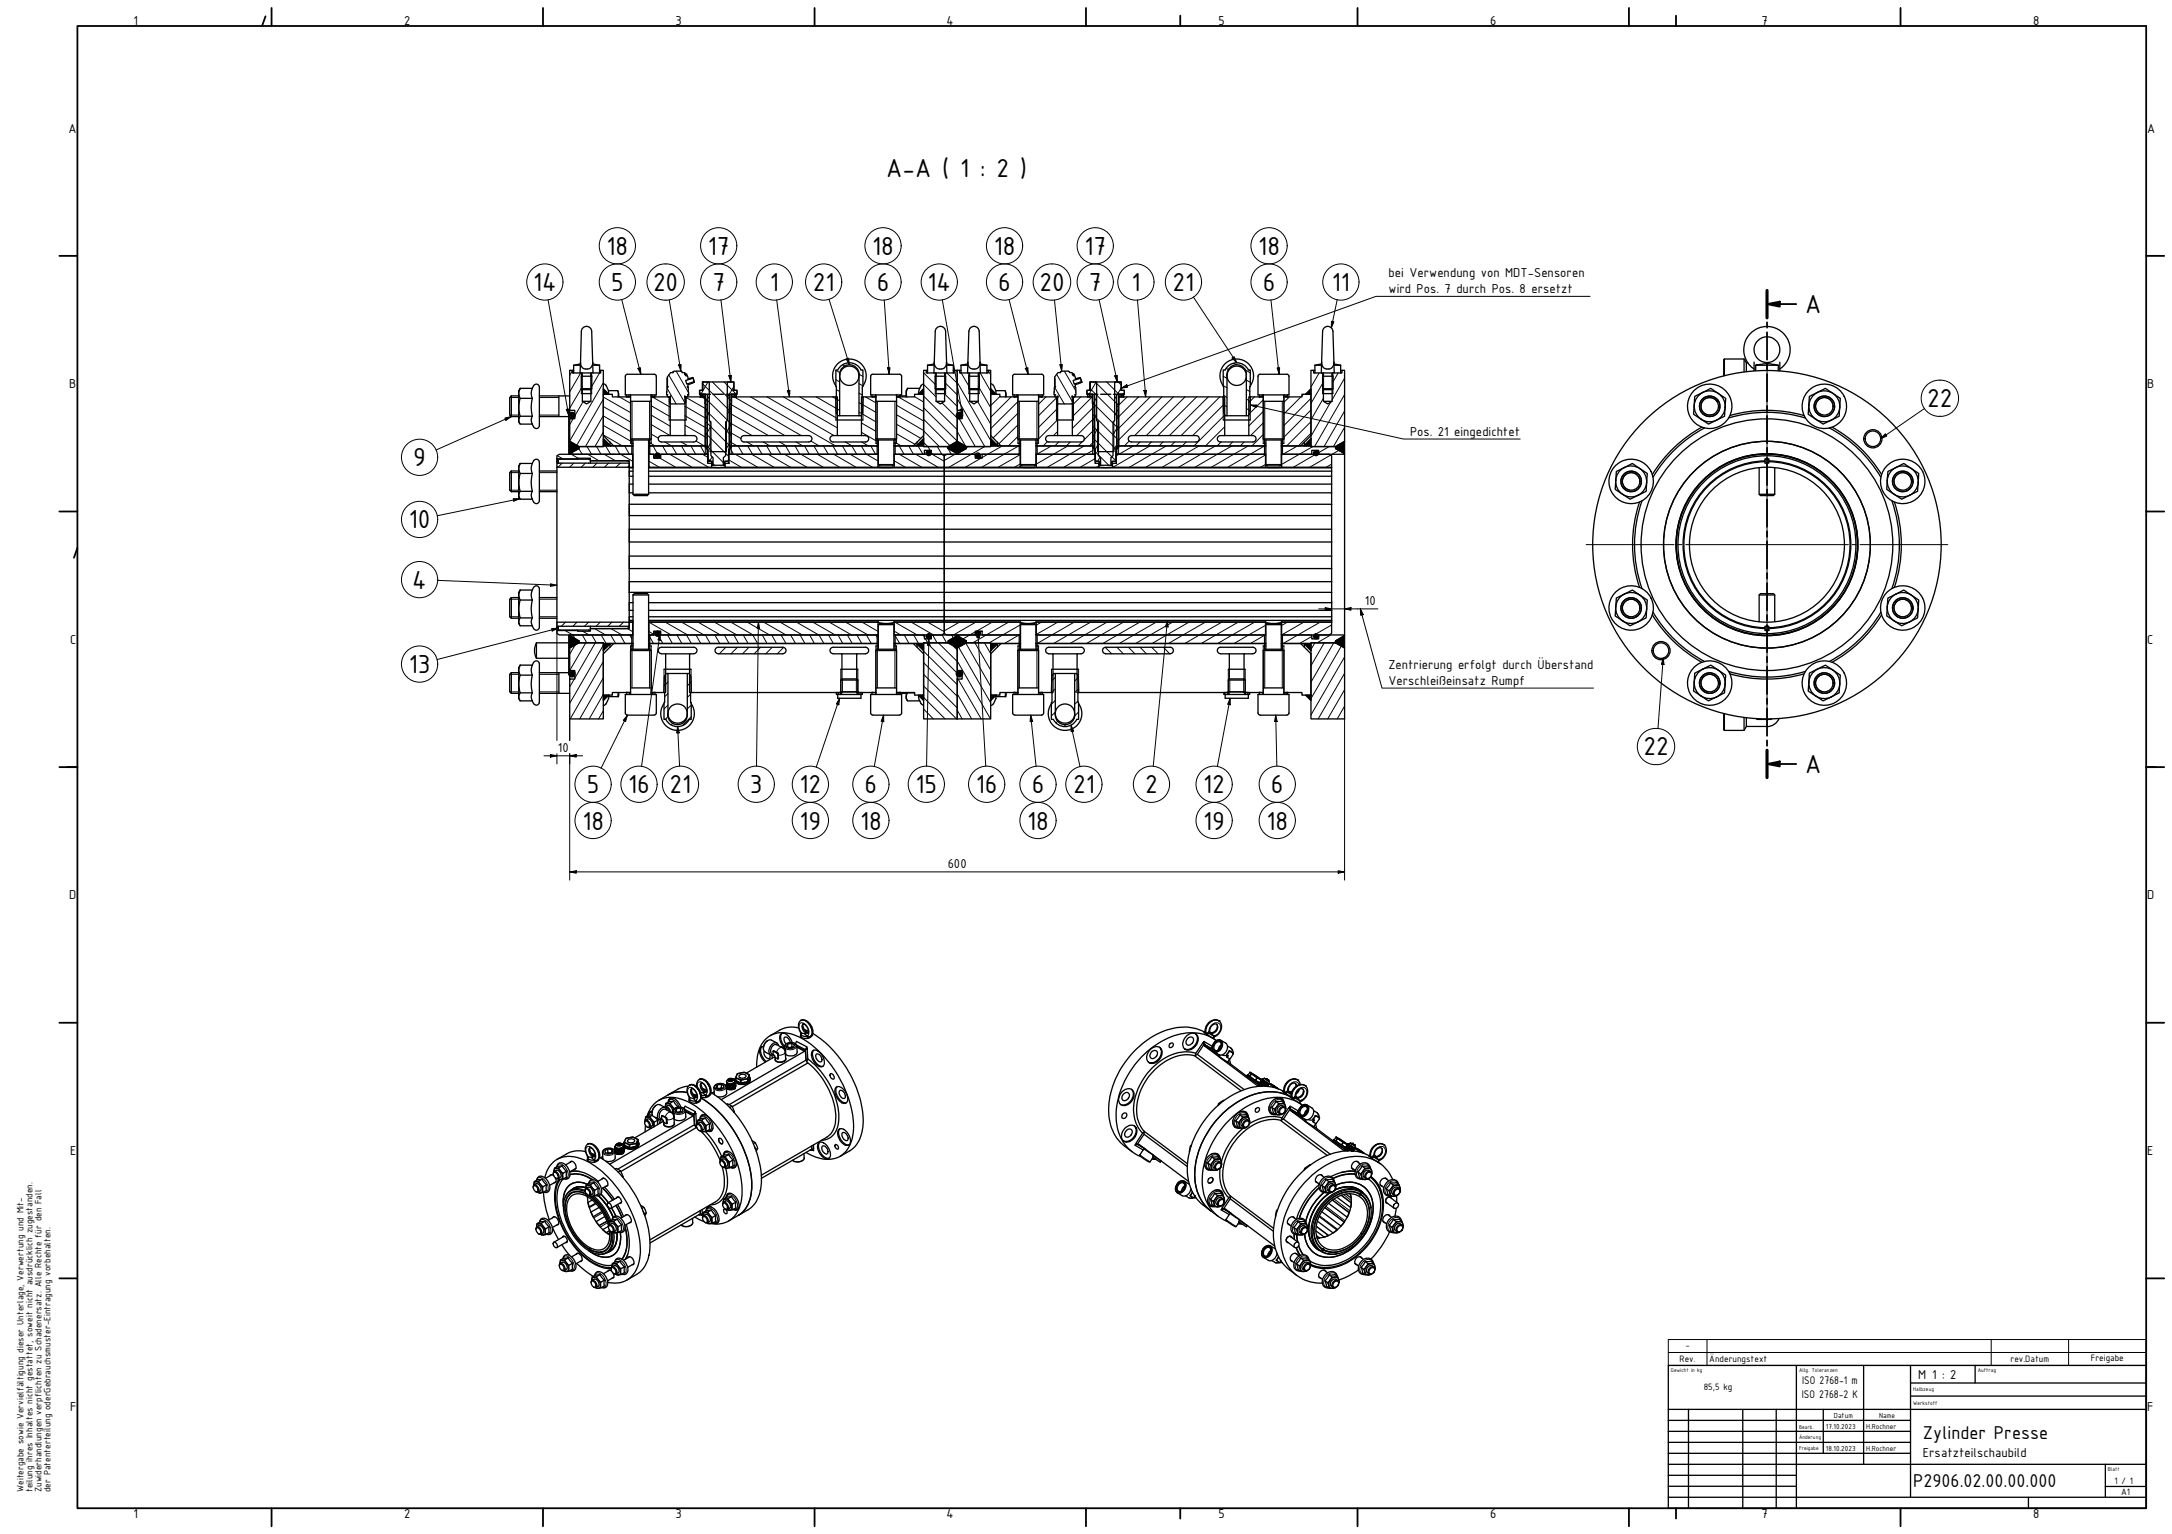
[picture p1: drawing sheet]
<svg xmlns="http://www.w3.org/2000/svg" width="841mm" height="594mm" viewBox="0 0 841 594" stroke-linecap="round" stroke-linejoin="round" font-family="sans-serif">
<defs><g id="words">
<g font-size="10.9">
<text x="343.1" y="68.5">A-A ( 1 : 2 )</text>
<text x="234.8" y="98.7">18</text>
<text x="274.1" y="98.7">17</text>
<text x="337.8" y="98.7">18</text>
<text x="384.8" y="98.7">18</text>
<text x="419.9" y="98.7">17</text>
<text x="487.2" y="98.7">18</text>
<text x="206.4" y="112.7">14</text>
<text x="236.6" y="112.7">5</text>
<text x="252.9" y="112.7">20</text>
<text x="275.8" y="112.7">7</text>
<text x="298.1" y="112.7">1</text>
<text x="314.7" y="112.7">21</text>
<text x="339.5" y="112.7">6</text>
<text x="359.2" y="112.7">14</text>
<text x="386.5" y="112.7">6</text>
<text x="402.5" y="112.7">20</text>
<text x="421.6" y="112.7">7</text>
<text x="438.1" y="112.7">1</text>
<text x="454" y="112.7">21</text>
<text x="488.9" y="112.7">6</text>
<text x="515.7" y="112.7">11</text>
<text x="699" y="121.3">A</text>
<text x="746.3" y="157.7">22</text>
<text x="160" y="180.6">9</text>
<text x="158.2" y="204.6">10</text>
<text x="159.6" y="228">4</text>
<text x="158.2" y="260.7">13</text>
<text x="636.3" y="292.6">22</text>
<text x="699" y="299.4">A</text>
<text x="227.2" y="307.2">5</text>
<text x="243.3" y="307.2">16</text>
<text x="259.3" y="307.2">21</text>
<text x="290.4" y="307.2">3</text>
<text x="309.6" y="307.2">12</text>
<text x="334.8" y="307.2">6</text>
<text x="354.5" y="307.2">15</text>
<text x="377.9" y="307.2">16</text>
<text x="399.5" y="307.2">6</text>
<text x="415.5" y="307.2">21</text>
<text x="443.4" y="307.2">2</text>
<text x="465.9" y="307.2">12</text>
<text x="492.1" y="307.2">6</text>
<text x="225.5" y="321.3">18</text>
<text x="309.6" y="321.3">19</text>
<text x="333.1" y="321.3">18</text>
<text x="397.8" y="321.3">18</text>
<text x="465.9" y="321.3">19</text>
<text x="490.3" y="321.3">18</text>
</g>
<g font-size="7.7">
<text x="744.6" y="557.4">Zylinder Presse</text>
<text x="740.8" y="576">P2906.02.00.00.000</text>
</g>
<g font-size="5.4">
<text x="51.7" y="9.7">1</text>
<text x="156.5" y="9.7">2</text>
<text x="261.6" y="9.7">3</text>
<text x="366.5" y="9.7">4</text>
<text x="471.9" y="9.7">5</text>
<text x="577" y="9.7">6</text>
<text x="682.1" y="9.7">7</text>
<text x="787.2" y="9.7">8</text>
<text x="26.5" y="51.3">A</text>
<text x="831.4" y="51.3">A</text>
<text x="537.7" y="107.3">bei Verwendung von MDT-Sensoren</text>
<text x="537.7" y="113.5">wird Pos. 7 durch Pos. 8 ersetzt</text>
<text x="26.8" y="150.3">B</text>
<text x="831.4" y="150.3">B</text>
<text x="546" y="168.8">Pos. 21 eingedichtet</text>
<text x="528.5" y="234.2">10</text>
<text x="27.2" y="249.3">C</text>
<text x="831.4" y="249.3">C</text>
<text x="537.6" y="258.9">Zentrierung erfolgt durch Überstand</text>
<text x="537.6" y="265.1">Verschleißeinsatz Rumpf</text>
<text x="216" y="291.1">10</text>
<text x="367" y="336.1">600</text>
<text x="26.8" y="348.3">D</text>
<text x="831.4" y="348.3">D</text>
<text x="27.2" y="447.3">E</text>
<text x="831.4" y="447.3">E</text>
<text x="742.8" y="533.9">M 1 : 2</text>
<text x="27.2" y="546.3">F</text>
<text x="831.4" y="546.3">F</text>
<text x="744.6" y="564.4">Ersatzteilschaubild</text>
<text x="51.7" y="588">1</text>
<text x="156.5" y="588">2</text>
<text x="261.6" y="588">3</text>
<text x="366.5" y="588">4</text>
<text x="471.9" y="588">5</text>
<text x="577" y="588">6</text>
<text x="682.1" y="588">7</text>
<text x="787.2" y="588">8</text>
</g>
<g font-size="4.6">
<text x="697.8" y="536.2">ISO 2768-1 m</text>
<text x="697.7" y="541.5">ISO 2768-2 K</text>
</g>
<g font-size="3.9">
<text x="650.4" y="527.6">Rev.</text>
<text x="652.7" y="522">-</text>
<text x="661.9" y="527.6">Änderungstext</text>
<text x="778.5" y="527.6">rev.Datum</text>
<text x="809.6" y="527.2">Freigabe</text>
<text x="659.7" y="538.3">85,5 kg</text>
<text x="818.7" y="574.7">1 / 1</text>
<text x="9.1" y="577.8" transform="rotate(-90 9.1 577.8)">Weitergabe sowie Vervielfältigung dieser Unterlage, Verwertung und Mit-</text>
<text x="12.6" y="577.8" transform="rotate(-90 12.6 577.8)">teilung ihres Inhaltes nicht gestattet, soweit nicht ausdrücklich zugestanden.</text>
<text x="16.1" y="577.8" transform="rotate(-90 16.1 577.8)">Zuwiderhandlungen verpflichten zu Schadenersatz. Alle Rechte für den Fall</text>
<text x="19.6" y="577.8" transform="rotate(-90 19.6 577.8)">der Patenterteilung oderGebrauchsmuster-Eintragung vorbehalten.</text>
<text x="821.4" y="579">A1</text>
</g>
<g font-size="3">
<text x="710.1" y="549.1">Datum</text>
<text x="727.6" y="549.1">Name</text>
<text x="707" y="553.3">17.10.2023</text>
<text x="722.6" y="553.3">H.Rochner</text>
<text x="707" y="561.8">18.10.2023</text>
<text x="722.6" y="561.8">H.Rochner</text>
</g>
<g font-size="2.3">
<text x="647" y="531.3">Gewicht in kg</text>
<text x="696.6" y="531.3">Allg. Toleranzen</text>
<text x="765.8" y="531.3">Auftrag</text>
<text x="740.8" y="538.6">Halbzeug</text>
<text x="740.8" y="544">Werkstoff</text>
<text x="696.6" y="553.3">Bearb.</text>
<text x="696.6" y="557.1">Änderung</text>
<text x="696.6" y="561.4">Freigabe</text>
<text x="816.2" y="569.6">Blatt</text>
</g>
</g></defs>
<!-- layer: Schraffur (ISO) -->
<g fill="none" stroke="#000" stroke-width=".39">
<path d="M221.6 143.6l-1 1.8M224.9 144.4l-4.3 7.3M225.5 149.7l-4.9 8.4M225.7 155.6l-3.1 5.5M232.2 144.4l-3.4 5.9M232.7 143.4l-.1 .2M233.6 157.5l10.6 6M233.6 153.8l10.6 6M233.6 148.2l-13 22.6M233.6 154.6l-10.3 17.8M239.8 153.7l4.4 2.5M243.6 152.9l-.4 .8"/>
<path d="M252.2 157.1l7.3 4.3M252.5 153.7l7 4M252.9 152.9l-.4 .8M258.3 150.3l3.5 6.1M258.9 153.7l.6 .3M259 145.2l6.3 11M261.8 143.7l4.8 8.4M265.2 157.3l8.6 5M265.2 153.7l8.6 4.9M267.1 146.5l.2 .3M268 148.1l.2 .3M270.9 151.9l.7 .8"/>
<path d="M271.6 153.7l1.4 .8M271.9 152.9l-.8 .5M272.1 148.7l11 11M272.2 152.7l.5 1M273.1 158.7l10 10M273.1 154.2l10 10M274.1 147.9l-2.7 4.8M274.6 153.5l-1.5 2.6M274.6 159.8l-1.5 2.6M275.8 147.9l7.3 7.3M280.4 147.9l4.7 4.8M282.4 159.9l15.2 8.8"/>
<path d="M282.8 156.5l21.1 12.2M283.1 157.8l-1.5 2.6M283.5 152.7l.6 1M284.2 149.7l-2.6 4.3M284.3 153.7l26 15M285.1 152.9l-.7 .5M290.6 153.7l32.9 19M297 153.7l26 15M303.3 153.7l20.9 12M309.7 153.7l14.5 8.4M316 153.7l8.2 4.7M322.4 153.7l1.8 1"/>
<path d="M323.6 154.3l1.5 .9M323.7 147l1.4 .9M323.7 143.4l1.5 .9M323.7 158.1l1.4 .8M323.8 150.8l1.3 .8M326.3 141.3l.9 .5M332.6 159.6l1.2 .6M332.6 155.9l1.5 .9M332.6 152.2l1.3 .8M332.6 148.6l1.5 .9M332.6 144.9l1.5 .9M333.6 156.4l5.6 3.3"/>
<path d="M335.1 153.7l4.1 2.3M339.1 153.3l-.6 .4M347.2 156.9l10.4 6.1M347.8 153.7l9.8 5.7M348.6 152.9l-1.3 .8M354.1 153.6l3.5 2.1M357.6 157.9l13 13M357.6 153.4l13 13M357.6 148.9l4.9 4.8M357.6 144.4l4.5 4.5M362.1 144.4l.3 .3M364.8 156.1l5.8 5.8"/>
<path d="M365.8 152.6l4.8 4.8M366.1 148.4l4.5 4.5M366.6 144.4l4 4M370.1 143.4l.5 .5M370.6 154.4l10.7 18.5-13.8 8M370.6 148.1l13 22.5M371.6 143.4v.1M372.2 144.4l3.3 5.7M378.6 155.5l5 8.7M378.8 149.5l4.8 8.4M379.5 144.4l4.1 7.1M382.7 143.5l.9 1.7"/>
<path d="M387.2 153.6l-3.6 3.5M391.5 153.7l-7.9 7.9M393.6 152.9l-.4 .8M394.1 155.5l-10.5 10.5M403.2 152.9l-.4 .8M405 153.7l-2.9 2.9M408.4 150l3.7 6.4M409.1 144.9l6.3 11M409.4 153.7l-7.3 7.3M409.5 158.2l-7.4 7.3M412.1 143.7l4.5 7.7M417.3 146.4l.2 .3"/>
<path d="M418.2 148l.2 .2M418.5 153.7l-3.3 3.2M421.9 153.2l-.8 .4M422.1 150.5l11 11M422.1 152.7l.6 1M422.9 153.7l-7.7 7.7M423.1 156l10 10M423.8 157.3l-8.6 8.6M424.1 147.9l9 9.1M424.4 147.9l-2.7 4.8M424.6 154l-1.5 2.6M428.5 147.9l4.8 4.8"/>
<path d="M431.8 147.9l-.2 .3M433 147.9l1.1 1.2M433.1 158.3l-1.5 2.6M433.5 152.7l.6 1M434.1 150.2l-2.5 4.3M435.1 152.9l-.7 .4M436.4 153.7l-4 3.9M440.9 153.7l-8.5 8.5M445.4 153.7l-13 12.9M449.9 153.7l-17.5 17.4M454.3 153.7l-14.9 15M458.9 153.7l-15 15"/>
<path d="M463.4 153.7l-15 15M467.9 153.7l-15.1 15M472.3 153.7l-15 15M473.6 156.7l1.5 .8M473.6 149.3l1.5 .9M473.6 145.7l1.5 .8M473.8 153.1l1.3 .8M474.2 156.3l-12.4 12.4M474.8 142.7l.9 .5M477.6 140.7l1.1 .6M482.2 143.2l1.9 1.2M482.6 158.2l1.4 .8"/>
<path d="M482.6 154.5l1.5 .9M482.6 150.8l1.3 .8M482.6 147.2l1.5 .9M485.8 153.7l-2.2 2.2M489.1 152.9l-1.5 .9M489.1 159.4l-5.5 5.5M489.1 154.8l-5.5 5.6M498.5 152.9l-1.3 .8M499.3 153.7l-2.2 2.1M503.7 153.7l-6.6 6.6M504.8 152.7l-.7 .6M507.6 158.8l-10.5 10.5"/>
<path d="M507.6 154.3l-10.5 10.5M507.7 143.4l-.1 .1M510.8 144.4l-3.2 5.5M512.1 148.5l-4.5 7.7M512.4 154.2l-4.8 8.4M515.2 155.7l-7.6 13.2M518.2 144.4l-2.1 3.5M520.6 146.5l-4.8 8.3M520.6 152.8l-11.6 20.1M520.6 159.2l-7.9 13.7M215.8 176.4l2.1 1.3M217.7 179.4l-1.6 1.5"/>
<path d="M221.2 175.9l2.6 1.6M221.4 175.3l.3 .6M221.9 162.2l-1.3 2.2M222.2 179.4l-1.6 1.5M224.1 173.7l1.3 2.2M226.7 179.4l-1.7 1.5M227.3 172.9l1.7 3M227.6 175.9l4.3 2.5M231 172.9l1.7 3M231.1 179.4l-1.5 1.5M233.6 168.4l7.4 4.3M233.6 164.8l11.1 6.3"/>
<path d="M233.6 161.1l10.6 6.1M233.6 160.9l-6.9 12M233.6 167.3l-3.2 5.6M233.9 175.9l4.4 2.5M234.5 172.7l1.9 3.2M235.6 179.4l-1.5 1.5M238.2 172.7l1.8 3.2M240.2 179.4l-1.7 1.5M240.3 175.9l4.7 2.8M241.9 172.7l1.8 3.2M251.3 178.6l4 2.3M251.6 171.5l2.1 1.2"/>
<path d="M252.2 168.1l2.8 1.6M252.2 164.4l7.3 4.3M252.2 160.8l7.3 4.3M252.9 172.7l1.8 3.2M253 175.9l.1 .1M255.6 177.5l6 3.4M256.5 172.7l1.9 3.2M257.4 171.2l2.6 1.5M259.3 175.9l8.7 5M260.2 172.7l1.9 3.2M263.8 171.2l2.6 1.5M263.8 172.7l1.9 3.2 8.6 5"/>
<path d="M265.2 168.4l.6 .3M265.2 164.7l8.6 4.9M265.2 161l8.6 5M267.5 172.7l1.9 3.2M269.5 170.8l3.2 1.9M271.2 172.7l1.8 3.2M272 175.9l2 1.2M273.1 172.2l7.5 7.5M273.1 167.7l9 9M273.1 163.2l10 10M274.1 177.6l1 1.1M275.3 165l-2.2 3.8"/>
<path d="M275.3 171.4l-1.5 2.5M275.7 179.2l1 1M275.8 176.9l-1.1 1.8M282.3 178.2l4.7 2.7M282.4 171l3 1.7M282.4 167.3l4.5 2.5M282.4 163.6l8.8 5.1M282.4 173.1l1.6 2.8M283.1 164.1l-2.1 3.8M283.1 170.5l-2.1 3.7M284.7 175.9l8.7 5M285.8 172.7l1.9 3.2"/>
<path d="M289.2 171.2l2.6 1.5M289.5 172.7l1.9 3.2M291.1 175.9l8.6 5M293.2 172.7l1.9 3.2M295.5 171.2l2.6 1.5M296.9 172.7l1.8 3.2M297.4 175.9l8.7 5M300.5 172.7l1.9 3.2M301.9 171.2l2.6 1.5M303.8 175.9l8.6 5M304.2 172.7l1.9 3.2M307.8 172.7l1.9 3.2"/>
<path d="M308.2 171.2l2.6 1.5M310.1 175.9l8.7 5M311.5 172.7l1.9 3.2M313.9 170.8l3.3 1.9M315.2 172.7l1.9 3.2M316.5 175.9l8.6 5M318.8 172.7l1.9 3.2M322.5 172.7l1.9 3.2M322.8 175.9l8.7 5M326.2 172.7l1.8 3.2M327.3 171.2l2.6 1.5M329.2 175.9l8.6 5"/>
<path d="M329.8 172.7l1.9 3.2M333.5 172.7l1.9 3.2M333.6 167.4l6.1 3.6M333.6 163.8l5.6 3.2M333.6 160.1l5.6 3.3M333.6 171.2l2.6 1.5M335.5 175.9l4.5 2.6M337.2 172.7l1.8 3.2M346.3 178.5l4.2 2.4M346.6 171.3l2.3 1.4M347.2 168l7.1 4.1M347.2 164.3l9.4 5.5"/>
<path d="M347.2 160.6l10.4 6.1M348.2 172.7l1.9 3.2M348.2 175.9l8.7 5M351.9 172.7l1.8 3.2M354.6 175.9l8.6 5M355.5 172.7l1.9 3.2M357.6 171.4l1.6 1.5 1 1.5M357.6 166.8l6.1 6.1M357.6 162.3l10.2 10.3M360.6 175.2l.5 .7M360.9 175.9l4.7 2.8M363 172.9l1.7 3"/>
<path d="M366.6 172.9l1.8 3M369.8 175.9l-4.2 2.4M370.6 167.1l3.3 5.7M371.4 162.2l6.2 10.7M375 172.9l-.9 .5M379.9 177.5l-6.1 3.4M388.1 172.7l-7.8 4.5M394.1 169l-3.6 3.7M394.1 164.6l-7.3 7.3M394.1 160.1l-9.5 9.5M394.5 172.7l-14.3 8.2M395 179.7l-2.1 1.2"/>
<path d="M395 176.1l-8.5 4.8M405.6 171l-1.7 1.7M407.2 172.7l-5.9 3.4M409.5 167.1l-1.6 1.6M409.5 162.6l-7.9 7.9M410 171.2l-1.6 1.5M413.5 172.7l-12.2 7M414.4 171.2l-1.5 1.5M419 171.1l-1.6 1.6M419.9 172.7l-14.3 8.2M423.1 169.5l9 8.9M423.1 165l9.1 9.1"/>
<path d="M423.1 160.5l10 10M423.8 170.8l-1.9 1.9M423.8 166.3l-4 4M423.8 161.8l-6.9 6.9M423.8 174.1l-11.9 6.8M424 177.6l-5.7 3.3M424.1 175l5.2 5.2M424.6 160.3l-1.5 2.6M425.3 165.5l-2.2 3.8M425.3 171.9l-1.2 2.2M426 177.1l-1 1.6M432.6 172.7l-.2 .1"/>
<path d="M433.1 164.6l-2.1 3.8M433.1 171l-2.1 3.8M437.3 170.8l-1.9 1.9M438.9 172.7l-6.7 3.8M441.4 171.2l-1.5 1.5M445.3 172.7l-14.3 8.2M445.8 171.2l-1.4 1.5M450.3 171.2l-1.5 1.5M451.6 172.7l-14.3 8.2M454.9 171.2l-1.6 1.5M458 172.7l-14.3 8.2M459.3 171.2l-1.5 1.5"/>
<path d="M464.3 172.7l-14.3 8.2M470.7 172.7l-14.3 8.2M472.8 171.2l-1.5 1.5M474.2 165.3l-7.4 7.4M474.2 160.8l-11.9 11.9M474.2 160.7l.6 .3M477 172.7l-14.3 8.2M477.3 171.2l-1.5 1.5M481.8 171.2l-1.5 1.5M483.4 172.7l-14.3 8.2M489.1 168.3l-4.3 4.4M489.1 163.8l-4.8 4.9"/>
<path d="M489.6 172.2l-.3 .5M489.6 172.7l-14.2 8.2M490 179.9l-1.9 1M490 176.2l-8.2 4.7M502.4 172.7l-6.1 3.5M507.6 167.8l-4.9 4.9M507.6 163.3l-9.4 9.4M508.3 172.9l-12 7M509.5 175.9l-8.7 5M514.7 172.9l-4.1 2.4M515.2 176.2l-8 4.7M515.6 179.7l-2.1 1.2"/>
<path d="M518.4 174.4l-2.6 1.5M520.6 165.5l-4.3 7.4M243.6 180.3l-.6 .6M425.5 180.4l-.9 .5M218.8 244.2l3 1.7 .8 1.4M218.9 241l-1.5 1.5M222.7 249.8l-2.1 3.5M223.5 241l-1.7 1.5M225.5 245.9l1.7 3.1M225.6 244.4l2.6 1.5M226.8 249l-6.2 10.7M227.9 241l-1.6 1.5"/>
<path d="M229.2 245.9l1.7 3.1M230.2 243.4l4.3 2.5M230.5 249l-7.9 13.7M232.4 241l-1.6 1.5M232.8 245.9l1.9 3.3M233.6 249.8l-13 22.6M233.6 256.2l-12.8 22.2M236.5 245.9l1.9 3.3M236.5 243.4l4.4 2.5M236.9 241l-1.6 1.5M240.2 245.9l1.8 3.3M241.4 241l-1.6 1.5"/>
<path d="M242.9 243.4l2.1 1.2M243.8 245.9l.9 1.5M244.9 241h.1M251.3 244.6l1.8 1.1M251.3 241l8.6 4.9M251.6 246.7l1.4 2.5M254.8 245.9l1.9 3.3M257.6 241l8.7 4.9M258.5 245.9l1.8 3.3M262.1 245.9l1.9 3.3M264 241l8.6 4.9M265.8 245.9l1.9 3.3"/>
<path d="M269.5 245.9l1.8 3.3M270.3 241l8.7 4.9M273.1 245.9l1.9 3.3M276.7 241l8.6 4.9M276.8 245.9l1.9 3.3M280.5 245.9l1.8 3.3M281.1 250.7l-2.6 2.5M283 241l8.7 4.9M284.2 245.9l1.8 3.3M285.6 250.7l-2.6 2.5M287.8 245.9l1.9 3.3M289.4 241l8.6 4.9"/>
<path d="M290 250.7l-2.5 2.5M291.5 245.9l1.9 3.3M294.5 250.7l-2.5 2.5M295.1 245.9l1.9 3.3M295.7 241l8.7 4.9M298.8 245.9l1.9 3.3M299 250.7l-2.5 2.5M302.1 241l8.6 4.9M302.5 245.9l1.9 3.3M303.4 250.7l-2.4 2.5M306.1 245.9l1.9 3.3M308.4 241l8.7 4.9"/>
<path d="M309.8 245.9l1.9 3.3M313.5 245.9l1.8 3.3M314.8 241l8.6 4.9M317.1 245.9l1.9 3.3M320.8 245.9l1.9 3.3M321.1 241l8.7 4.9M324.5 245.9l1.8 3.3M327.5 241l8.6 4.9M328.1 245.9l1.9 3.3M331.8 245.9l1.9 3.3M333.8 241l6.2 3.5M335.5 245.9l1.9 3.3"/>
<path d="M339.2 245.9l.5 1M346.3 244.4l2.5 1.5M346.5 241l8.7 4.9M346.6 246.2l1.8 3M350.1 245.9l1.9 3.3M352.9 241l8.6 4.9M353.8 245.9l1.9 3.3M357.4 245.9l.5 .8M357.6 256.6l13 13.1M357.6 252.2l13 12.9M358.3 247.4l.9 1.6M358.9 249l11.7 11.7"/>
<path d="M359.2 241l6.4 3.6M361.1 245.9l1.7 3.1M363.3 249l7.3 7.2M364.8 245.9l1.7 3.1M365.6 241h.1M368.5 245.9l.6 1.2M368.9 250l1.7 1.7M370.6 256l12.9 22.4M371.2 250.6l12.4 21.6M371.5 241l-5.9 3.3M374 249l9.6 16.8M377.5 249l6.1 10.5"/>
<path d="M377.6 244.7l-4.7 2.7M377.8 241l-8.6 4.9M381.2 249l2.4 4.1M384.2 241l-6.1 3.4M390.5 241l-13.8 8M395 245.7l-6.1 3.5M395 242l-12 7M403.2 241l-1.9 1.1M409.6 241l-8.3 4.7M415.9 241l-14.3 8.2M422.3 241l-14.3 8.2M428 250.7l2.5 2.5"/>
<path d="M428.6 241l-14.3 8.2M432.5 250.7l2.5 2.5M435 241l-14.3 8.2M436.9 250.7l2.6 2.5M441.3 241l-14.3 8.2M441.5 250.7l2.4 2.5M446 250.7l2.4 2.5M447.7 241l-14.3 8.2M450.5 250.7l2.4 2.5M454 241l-14.3 8.2M460.4 241l-14.3 8.2M466.7 241l-14.3 8.2"/>
<path d="M473.1 241l-14.3 8.2M479.4 241l-14.3 8.2M485.8 241l-14.3 8.2M489.6 246l-5.4 3.2M490 242.2l-12.2 7M490 245.8l-.2 .1M498.5 241l-2.2 1.2M504.8 241l-8.5 4.9M507.9 246.5l-4.7 2.7M509.1 249l-1.5 2.5M511.2 241l-14.3 8.2M512.8 249l-5.2 8.8"/>
<path d="M515.2 245.9l-5.2 3.1M515.6 242l-6.7 3.9M516.4 249l-8.8 15.2M517.1 248.5l-.7 .5M519.4 250.2l-11.8 20.3M520.6 254.4l-13 22.5M222.4 263l-1.8 3M233.6 262.5l-9.1 15.9M233.6 268.9l-5.4 9.5M233.6 275.2l-1.8 3.2M243.5 268.2l.6 .6M252.4 268.2l.8 .8"/>
<path d="M258.6 273.1l-1.5 1.5M258.6 268.6l-1.2 1.2M258.6 264.1l-1.4 1.5M258.7 277.5l-1.1 1.1M266.4 260.8l-.3 .3M267.4 268.8l-1.3 1.3M267.6 264.1l-1.5 1.5M267.7 277.5l-3.5 3.5M267.7 273.1l-1.6 1.4M325 268.2l-.8 .8M333.4 268.2l-.7 .8M337.6 268.8l.3 .2"/>
<path d="M347.3 268.2l1.3 .7M357.6 274.6l3.8 3.8M357.6 270.1l8.4 8.3M357.6 265.7l12.8 12.7M357.6 261.1l13 13.1M370.6 275.1l2 3.3M370.6 268.7l5.6 9.7M371 263l8.9 15.4M393 268.1l.8 .9M402.6 268.2l.8 .8M408.6 266.8l-1.4 1.5M408.6 262.3l-1.4 1.4"/>
<path d="M408.6 275.8l-1.5 1.5M408.6 271.2l-1.5 1.6M409.6 279.3l-.7 .6M417.4 271.5l-1.3 1.3M417.5 262.4l-1.4 1.4M417.6 275.8l-1.5 1.5M417.6 266.7l-1.5 1.6M474.6 268.2l-.7 .7M483.6 268.2l-.8 .8M488.9 268.2l.2 .1M497.3 268.2l1.3 .7M520.6 260.8l-10.2 17.6"/>
<path d="M520.6 267.1l-6.5 11.3M520.6 273.5l-2.8 4.9M260.6 280.1l-.6 .6M412.8 280.5l-.7 .8"/>
</g>
<g fill="#000">
<path d="M233.6 150.5l2.2 2.2h-2.2zM357.6 150.5v2.2h-2.1zM383.6 150.5l2.2 2.2h-2.2zM507.6 150.5v2.2h-2.1zM233.6 169.8l2.9 2.9h-2.9zM354.8 172.7l2.8-2.9v2.9zM383.6 169.8l2.9 2.9h-2.9zM507.6 169.8v2.9h-2.8zM233.6 249.2h2.9l-2.9 2.8zM354.8 249.2h2.8v2.8zM383.6 249.2h2.9l-2.9 2.8zM504.8 249.2h2.8v2.8z"/>
<path d="M233.6 269.2h2.2l-2.2 2.1zM355.5 269.2h2.1v2.1zM383.6 269.2h2.2l-2.2 2.1zM505.5 269.2h2.1v2.1z"/>
<path d="M220.6 170.9l3.6 2v.8l-3.6 2z" fill-rule="evenodd"/>
<path d="M370.6 170.9l3.5 2v.8l-3.5 2z" fill-rule="evenodd"/>
<path d="M367.2 172.9l3.4-2v4.8l-3.4-2z" fill-rule="evenodd"/>
<path d="M517.1 172.9l3.5-2v4.8l-3.5-2z" fill-rule="evenodd"/>
<path d="M220.6 246.2l3.6 2v.8l-3.6 1.9z" fill-rule="evenodd"/>
<path d="M370.6 246.2l3.5 2v.8l-3.5 1.9z" fill-rule="evenodd"/>
<path d="M367.2 248.2l3.4-2v4.7l-3.4-1.9z" fill-rule="evenodd"/>
<path d="M517.1 248.2l3.5-2v4.7l-3.5-1.9z" fill-rule="evenodd"/>
<circle cx="221.5" cy="160.9" r="1.25"/>
<circle cx="254.6" cy="176.4" r="1.02"/>
<circle cx="359.6" cy="175.4" r="1"/>
<circle cx="371.5" cy="160.9" r="1.25"/>
<circle cx="378.6" cy="176.5" r="1"/>
<circle cx="509.6" cy="175.4" r="1"/>
<circle cx="254.6" cy="245.4" r="1"/>
<circle cx="359.6" cy="246.4" r=".98"/>
<circle cx="378.6" cy="245.4" r=".98"/>
<circle cx="509.6" cy="246.4" r=".98"/>
<circle cx="221.5" cy="260.9" r="1.25"/>
<circle cx="371.5" cy="260.9" r="1.27"/>
</g>
<!-- layer: Sichtbar (ISO) -->
<g fill="none" stroke="#000" stroke-width=".51">
<path d="M667.7 139v6.5M675.3 139v5M198 153.3l-.6 .7v6.8l.6 .5M198 153.3h2.9M198 153.3v8M201.4 150.4l-.5 1v12l.4 .7M201.4 150.4a3.6 3.6 0 0 0 0 3.9 10.8 10.8 0 0 0 0 6.9 2.32 2.32 0 0 0 0 3h4.7M201.4 150.4h4.7M201.4 154.3h4.7M206.1 150.4a4.4 4.4 0 0 0 0 3.9M206.1 154.3a13.7 13.7 0 0 0 0 6.9M206.6 149.4l-.5 1"/>
<path d="M206.6 149.4a1.17 1.17 0 0 1 1.3-.6 1.17 1.17 0 0 1 1 1.1M208.9 149.9v14.9a1.17 1.17 0 0 1-1 1.1 1.17 1.17 0 0 1-1.3-.6l-.9-2.6 .4-1.5M208.9 153.3h11.7M216.4 153.3v8M220.6 158.9v1.1M221.6 143.4l.5 .1M222.1 144.4h-.5v-1h-1v15.5h2v3.3h-2v8.7l3.6 2h9.4v-29.5h-1v1h-.4M222.1 141.4h2.6M222.1 144.4h2.5M222.1 141.4v3M224.7 140.9l-2.6 .5M224.8 140.2a2.37 2.37 0 0 0 2.3 2.7 2.37 2.37 0 0 0 2.4-2.7"/>
<path d="M224.8 140.2l.3-11.9a2 2 0 0 1 2-1.9 2 2 0 0 1 2 1.9l.4 11.9M224.8 140.2l-.2 4.2M225.1 150.5l.4 .4h3.2l.4-.4M225.1 152.4h4M225.1 150.5h4M225.4 145.2l-.3 .4M225.4 144.4v.9M225.5 150.9v4.5l1.6 1 1.7-1v-4.5M225.5 155.4h3.3M228.9 144.4v.9M228.9 145.2l.3 .4M229.1 145.7h-4v4.8"/>
<path d="M229.1 145.7v4.8M229.5 140.2l.1 4.2h-5M229.5 140.9l2.7 .5M229.6 141.4h2.6M229.6 144.4h2.6M232.2 141.4v3M232.6 143.4l-.4 .1M233.6 150.5l2.2 2.2h-2.2zM233.6 148.6l.6 .2a5 5 0 0 1 1.4 3.8M235.6 151.3h3.6l.3 1.2-.2 1.2M239.3 151.6l.3 2.1M242.9 144.9l-.5 .3-.3 .5v7.2h12v-7.2l-.2-.5-.6-.3h-10.3"/>
<path d="M244.1 152.9v.8l-1.5 .1v-.9M244.2 153.7h-7.1v-1h-3.5v16l4 4h7.1v-2.3M244.2 155.4h8M244.2 153v17M252.2 153.7h7.3v15h-3.4a1.24 1.24 0 0 0-1.2 1.2 1.24 1.24 0 0 0 1.3 1.3h12.4a1.24 1.24 0 0 0 1.3-1.3 1.24 1.24 0 0 0-1.3-1.2h-3.4v-15h7.8v2.5l.8 .5v16h-22.2v-2.3M252.2 152.9v.8l1.4 .1v-.9M252.2 153v17M252.2 152.9v.1M258.4 149.8v-3.3v3.3M258.4 152.9h.1M259.6 153.4l-.1 .3M260.6 144v.3"/>
<path d="M265.1 153.4l.1 .3M265.2 144.9l.1 .1M265.2 153.7l.4 .7-.3 .2 .3 .4-.3 .4 .3 .3-.6 .7h-5.3l-.5-.5 .3-.3-.4-.2 .4-.3-.4-.5 .4-.1 .1-.8M265.3 145.1h.1M265.4 144.8h.1M265.4 144.8l-.1 .1M265.6 144.9l-.3 .2M265.7 145.4l.1 .1M265.8 145.3l-.1 .2M266.3 152.9a.6 .6 0 0 1-.3 .9 .6 .6 0 0 1-.8-.5M268.3 146.2l.6 1.9M268.4 146.5l.4 1.3"/>
<path d="M268.9 148.1l-.1-.3-2.9 1-.4-1.4 2.9-.9-.1-.3-1.9 .5v-.7l-.5-.7-.3 .2v-.6l-.3 .2 .2-.3-.3 .2 .2-.2-.3-.5h-1v-.3l-.4-.3h-2.6l-.5 .3v.3h-.9l-1.3 1.7 .2 3.9-.3 .1-.2 2.9h.4a.6 .6 0 0 0 .2 .9 .6 .6 0 0 0 .9-.5M268.9 148.1l-2.5 .9v.8l-.3 .1 .4 .1 .1 2.9h-.3M271.1 152.6l.8 .1v1l-.8 .1zM271.9 152.7h1.1v1h-1.1zM272.1 147.9h12.1v3.3h1.2v1.5h-2.3v20.5l-1 1v4l-.2 .5h-1.3v1.5h-4.9v-1.5h-1.4l-.2-.5v-4l-1-1v-20.5h-2.2v-1.5h1.2zM272.1 147.9l-.1 3.3M272.1 147.9h2.5v15l.7 .5v13l.8 .9v2.9h-.4v-1.5h-1.4l-.2-4.5-1-1v-20.5h-2.2v-1.5h1.2zM273 153.7h.1M273 156.2h.1M281.6 147.9h2.6v3.3h1.2v1.5h-2.3v20.5l-1 1-.2 4.5h-1.3v1.5h-.5v-2.9l.9-.9v-13l.6-.5zM283.1 153.7h.2M283.1 156.2h.2"/>
<path d="M283.3 152.7h1.1v1h-1.1zM284.4 152.7l.7-.1v1.2l-.7-.1zM323.6 149.4a6.5 6.5 0 0 1 .9-8.7 6.5 6.5 0 0 1 8.8 0 6.5 6.5 0 0 1 .9 8.7M325.1 145v16h-.7l-.6-1.1-.2-6.2 .2-.2-.1-10.2h.7a5 5 0 0 1 4.5-2.8 5 5 0 0 1 4.5 2.8h.7l-.2 10.2 .3 .2-.2 6.2-.6 1.1h-.8v-16M325.1 145a3.8 3.8 0 0 1 3.8-3.7 3.8 3.8 0 0 1 3.8 3.7M325.2 145a3.8 3.8 0 0 0 3.7 4.3 3.8 3.8 0 0 0 3.7-4.3M325.2 145a3.7 3.7 0 0 1 3.7-3.2 3.7 3.7 0 0 1 3.7 3.2M337.4 145.2l.5-.3 10.7 .1 .5 .7v7.2h-12v-7.2zM337.6 152.9v.9l1.5-.1v-.8M339.1 152.9v.1M339.2 153.7h-5.6v15h1.6a1.24 1.24 0 0 1 1.2 1.2 1.24 1.24 0 0 1-1.3 1.3h-12.5a1.24 1.24 0 0 1-1.2-1.3 1.24 1.24 0 0 1 1.2-1.2h1.6v-15h-40.9v2.5l-.9 .5v16h57.3M339.2 155.4h8"/>
<path d="M339.2 153v17M347.2 153.7h6.9v-1h3.5v16l-4 4h-7v-2.3M347.2 153v17M347.2 152.9v.8l1.4 .1v-.9M348.6 153.3h2.3M351.4 150.4l-.5 1v2.3M351.4 150.4l-.5 1.5 .3 1.8M351.4 150.4h4.7M356.1 150.4l-.4 2.1M356.6 149.4l-.5 1M357.6 148.8l-1 .6M357.6 150.5v2.2h-2.1z"/>
<path d="M358.6 143.4l.6 .1M359.2 144.4h-.6v-1h-1v29.5h9.6l3.4-2M359.2 141.4h2.5M359.2 144.4h2.4M359.2 141.4v3M361.8 140.2a2.4 2.4 0 0 0 2.3 2.7 2.4 2.4 0 0 0 2.4-2.7M361.8 140.2l.3-11.9a2 2 0 0 1 2-1.9 2 2 0 0 1 2 1.9l.4 11.9M361.8 140.9l-2.6 .5M361.8 140.2l-.2 4.2M362.1 150.5l.4 .4h3.3l.3-.4M362.1 152.4h4M362.1 150.5h4"/>
<path d="M362.1 145.7h4M362.1 145.7v4.8M362.3 145.2l-.2 .4M362.4 144.4v.9M362.5 150.9v4.5l1.6 1 1.7-1v-4.5M362.5 155.4h3.3M365.9 145.2l.2 .4M365.9 144.4v.9M366.1 145.7v4.8M366.5 140.2l.1 4.2h-5M366.5 141.4h2.6M366.5 140.9l2.6 .5"/>
<path d="M366.6 144.4h2.5M369.1 144.4h.5v-1h1v27.5M369.1 141.4v3M369.6 143.4l-.5 .1M371.6 143.4l.5 .1M372.1 144.4h-.5v-1h-1v15.5h2v3.3h-2v8.7l3.5 2h9.5v-29.5h-.9v1h-.6M372.1 141.4h2.6M372.1 144.4h2.5M372.1 141.4v3M374.7 140.9l-2.6 .5M374.8 140.2a2.37 2.37 0 0 0 2.3 2.7 2.37 2.37 0 0 0 2.4-2.7M374.8 140.2l.4-11.9a2 2 0 0 1 2-1.9 2 2 0 0 1 2 1.9l.3 11.9"/>
<path d="M374.8 140.2l-.2 4.2M375.2 150.5l.3 .4h3.3l.4-.4M375.2 152.4h4M375.2 150.5h4M375.2 145.7h4M375.2 145.7v4.8M375.3 144.4v.9M375.3 145.2l-.2 .4M375.5 150.9v4.5l1.6 1 1.7-1v-4.5M375.5 155.4h3.3M378.9 145.2l.2 .4M378.9 144.4v.9"/>
<path d="M379.2 145.7v4.8M379.5 140.2l.1 4.2h-5M379.5 141.4h2.6M379.5 140.9l2.6 .5M379.6 144.4h2.5M382.1 141.4v3M382.7 143.4l-.6 .1M383.6 150.5l2.2 2.2h-2.2zM383.6 148.6l1 .7M384.7 149.3l.9 2.1v1.2M385.6 151.3h3.6l.2 1.2-.1 1.2M389.3 151.6l.3 2.1"/>
<path d="M392.6 152.9v.9l1.5-.1v-.8M394 152.9l.1 .1M394.1 153.7h-6.9v-1h-3.6v16l4 4h7.1v-2.3M394.1 155.4h8M394.1 153v17M402.1 153.7h7.4v15h-3.4M402.1 153v17M403.3 144.9l.6 .3 .2 .5v7.2h-12v-7.2l.2-.5 .6-.3h10.5M403.6 152.9v.9l-1.4-.1-.1-.7M408.4 146.5v3.3zM409.6 153.4l-.1 .3M410.7 144l-.1 .3"/>
<path d="M415.2 153.7l.4 .7-.3 .2 .3 .4-.3 .4 .3 .3-.5 .7h-5.4l-.5-.5 .2-.3-.3-.2 .3-.3-.3-.5 .3-.1 .2-.8M415.2 153.7h.1M415.2 153.4v.3M415.2 144.9l.1 .1M415.4 144.8h.1M415.4 144.8v.1M415.6 144.9l-.2 .2M415.7 145.4l.1 .1M415.9 145.3l-.2 .2M416.3 152.9h.1M418.3 146.2l.6 1.9M418.3 146.5l.5 1.3"/>
<path d="M418.9 148.1l-.1-.3-2.9 1-.4-1.4 2.8-.9v-.3l-1.9 .5v-.7l-.5-.7-.3 .2 .3-.2-.3-.4-.3 .2 .2-.2-.2 .1-.2-.7h-1v-.3l-.5-.3h-2.5l-.4 .3v.3h-1.1l-1.2 1.7 .2 3.9-.4 .1-.1 2.9h.4a.62 .62 0 0 0 .3 .9 .62 .62 0 0 0 .8-.5M418.9 148.1l-2.5 .9v.8l-.3 .1 .5 .1v2.9h-.3a.6 .6 0 0 1-.3 .9 .6 .6 0 0 1-.8-.5M421.1 152.6l.8 .1v1l-.8 .1zM421.9 152.7h1.1v1h-1.1zM422.1 147.9h12v3.3h1.3v1.5h-2.3v20.5l-1 1v4l-.2 .5h-1.2v1.5h-5.1v-1.5h-1.3l-.2-.5v-4l-1-1v-20.5h-2.2v-1.5h1.2zM422.1 147.9l-.1 3.3M422.1 147.9h2.5v15l.7 .5v13l.8 .9v2.9h-.5v-1.5h-1.3l-.2-4.5-1-1v-20.5h-2.2v-1.5h1.2zM423 153.7h.1M423 156.2h.1M431.6 147.9h2.5v3.3h1.3v1.5h-2.3v20.5l-1 1-.2 4.5h-1.2v1.5h-.6v-2.9l.9-.9v-13l.6-.5zM433.1 153.7h.2M433.1 156.2h.2"/>
<path d="M433.3 152.7h1.1v1h-1.1zM434.4 152.7l.7-.1v1.2l-.7-.1zM473.6 149.4a6.5 6.5 0 0 1 .9-8.7 6.5 6.5 0 0 1 8.7 0 6.5 6.5 0 0 1 .9 8.7M474.4 143.3a5 5 0 0 1 4.5-2.8 5 5 0 0 1 4.5 2.8M474.4 143.3h-.8l.2 10.2-.2 .2 .2 6.2 .6 1.1h.7v-15.5a3.8 3.8 0 0 1 3.5-4.2 3.8 3.8 0 0 1 4.1 3.7M483.4 143.3h.7l-.2 10.2 .3 .2-.2 6.2-.6 1.1h-.8v-16M487.3 145.2l.6-.3 10.7 .1 .5 .7v7.2h-12v-7.2zM487.6 152.9v.9l1.5-.1v-.8M489.1 152.9v.1M489.1 153.7h-5.5v15h1.5M489.1 155.4h8M489.1 153v17"/>
<path d="M497.1 153.7h7v-1h3.5v16l-4 4h-7v-2.3M497.1 153v17M497.2 152.9l-.1 .1M497.2 152.9v.8l1.4 .1v-.9M507.6 150.5v2.2h-2.1zM508.6 143.4l.5 .1M509.1 144.4h-.5v-1h-1v29.5h9.5l3.5-2M509.1 141.4h2.6M509.1 144.4h2.5M509.1 141.4v3M511.7 140.2a2.4 2.4 0 0 0 2.4 2.7 2.4 2.4 0 0 0 2.4-2.7M511.7 140.2l.4-11.9a2 2 0 0 1 2-1.9 2 2 0 0 1 2 1.9l.4 11.9"/>
<path d="M511.7 140.9l-2.6 .5M511.7 140.2l-.1 4.2M512.1 150.5l.4 .4h3.2l.4-.4M512.1 152.4h4M512.1 150.5h4M512.4 144.4v.9M512.4 145.2l-.3 .4M512.4 150.9v4.5l1.8 1 1.6-1v-4.5M512.4 155.4h3.4M515.9 145.2l.2 .4M515.9 144.4v.9M516.1 145.7h-4v4.8"/>
<path d="M516.1 145.7v4.8M516.5 140.2l.1 4.2h-5M516.5 141.4h2.6M516.5 140.9l2.6 .5M516.6 144.4h2.5M519.1 144.4h.5v-1h1v27.5M519.1 141.4v3M519.6 143.4l-.5 .1M659.3 152l-3.1 1.5-.4 6.9 5.7 3.8 3.2-1.5M659.3 152l3.1-1.6 5.8 3.9-.4 6.9-3.1 1.5M659.4 152a6 6 0 0 0-2.8 8 6 6 0 0 0 8.1 2.7M659.4 152a6 6 0 0 1 8 2.7 6 6 0 0 1-2.7 8"/>
<path d="M676.2 140.5v3.4M676.7 140.5h-.5l-.9-1.5h-7.6l-.3 .3v6.2M679.2 142.9a9 9 0 0 1-1.8-13.4 9 9 0 0 1 13.6 0 9 9 0 0 1-1.8 13.4M679.2 140.2v3.4M679.8 141.4v2.1M688.6 141.4a15.4 15.4 0 0 0-8.8 0h8.8l-.1 2.1M689.2 140.2v3.4M712.3 157.7l.3-3.4-5.8-3.9-6.2 3.1-.4 6.9 2.9 1.9M712.3 157.7l-.1 3.5-3.2 1.5M712.4 157.7a6 6 0 0 0-8.7-5.7 6 6 0 0 0-.6 10.4M712.4 157.7a6 6 0 0 1-3.3 5M198 161.3h2.9"/>
<path d="M201.4 179.5l-.5 .9v12l.4 .7M201.4 179.5a3.6 3.6 0 0 0 0 3.9 10.8 10.8 0 0 0 0 6.9 2.32 2.32 0 0 0 0 3h4.7M201.4 179.5h4.7M201.4 161.2h4.7M206.1 179.5a1.9 1.9 0 0 1 1.4-1.7l.8 .2 .6 1v14.8M206.1 179.5a4.4 4.4 0 0 0 0 3.9M208.9 161.3h11.3M215.6 176.5l1-.6h28.4v5h-1.4v-2.5h-15v-.9l-13 .2zM215.6 179.4h28v1.5h-28zM215.6 177.7v1.7M215.6 178.5h.6M216.2 179.4v-1.6h12.4v1.6"/>
<path d="M216.2 178.6l-.6 .2M220.2 160.9v15M220.6 175.7l3.6-2v-.8l20.5-.2v3.2h-24.1zM220.6 170.9l3.6 2v.8l-3.6 2zM223.6 177.7v.1M228.6 178.5h14l1 .3M233.6 169.8l2.9 2.9h-2.9zM236.2 171.2v1.2M236.4 172.6h1.2M244.2 171.7h.9M244.2 170h8M244.2 170l.4 .4"/>
<path d="M244.7 172.7h.4M245 175.9h.1M245.1 170.4v21M251.1 175.9h.2M251.1 172.7h.5M251.1 171.7h1.1M251.1 170.4v21M251.3 175.9h1.8v1.6h2.7v-1.6h18.2v3.5h1.5v1.5h-24.2zM251.6 172.7h22.2v3.2h-22.2zM252.2 170l-.5 .4h-7.1M253.6 176.4v1.1M255.6 176.4v1.1"/>
<path d="M259.1 162.7h6.6M259.5 168.7h5.7M274 175.9h.1M275 174.9h6.3M275.5 179.4h.2M280.6 179.4h.1M282.1 175.9h.2M282.3 175.9h57.7v5h-59.3v-1.5h1.6zM282.4 172.7h57.3v3.2h-57.3zM287.4 168.9l.7-.2h25.1a1.24 1.24 0 0 1 1.2 1.2 1.24 1.24 0 0 1-1.3 1.3h-25a1.24 1.24 0 0 1-1.1-.9 1.24 1.24 0 0 1 .4-1.4zM323.7 162.7h10.4M324.2 168.7h9.4"/>
<path d="M325.1 161h7.5M339.2 171.7h.9M339.2 170l.4 .4h7l.6-.4M339.2 170h8M339.7 172.7h.4M339.7 170.4v2.3M340 175.9h.1M340.1 179.9h6M340.1 179.9l.5 .5h5l.5-.5M340.1 170.4v9.5M346.1 175.9h.2M346.1 172.7h.5"/>
<path d="M346.1 171.7h1.1M346.1 170.4v9.5M346.3 175.9h18.3l1 .6v4.4h-19.3zM346.6 172.7l20.6 .2v.8l3.4 2v.2h-10v-1.5h-2.7v1.5h-11.3zM353.6 172.6h1.2M354.8 172.7l2.8-2.9v2.9zM355.1 171.2v1.2M358.6 175.4v.5M365.6 176.5l1-.6h11v1.6h2.7v-1.6h14.7v5h-29.4zM367.2 173.7l3.4 2M370.6 175.7l3.5-2v-.8l20.6-.2v3.2h-24.1zM370.6 170.9v4.8"/>
<path d="M370.6 170.9l3.5 2M370.6 170.9l-3.4 2v.8M374.1 172.9v.8l-3.5 2M379.6 176.4v1.1M383.6 169.8l2.9 2.9h-2.9zM386.2 171.2v1.2M386.5 172.6h1.1M394.1 171.7h1.1M394.1 170h8M394.1 170l.6 .4M394.7 172.7h.5M395 175.9h.2"/>
<path d="M395.2 170.4v9.5M395.2 179.9h5.9M395.2 179.9l.4 .5h5l.5-.5M401.1 175.9h.2M401.1 172.7h.5M401.1 171.7h1M401.1 170.4v9.5M401.3 175.9h22.7v3.5h1.5v1.5h-24.2zM401.6 170.4v2.3h22.2v-16l-.8-.5v-2.5h-7.8v15h3.5a1.24 1.24 0 0 1 1.2 1.2 1.24 1.24 0 0 1-1.3 1.3h-12.5M401.6 172.7h22.2v3.2h-22.2zM402.1 170l-.5 .4h-6.9M406.1 168.7a1.24 1.24 0 0 0-1.2 1.2 1.24 1.24 0 0 0 1.2 1.3"/>
<path d="M409.1 162.7h6.6M409.5 168.7h5.7M424 175.9h.1M424.9 174.9h6.4M425.5 179.4h.1M430.7 179.4h.1M432.1 175.9h.1M432.2 175.9h57.8v5h-59.2v-1.5h1.4zM432.4 172.7h57.2v3.2h-57.2zM437.4 168.9l.7-.2h25a1.24 1.24 0 0 1 1.3 1.2 1.24 1.24 0 0 1-1.3 1.3h-25a1.24 1.24 0 0 1-1.2-.9 1.24 1.24 0 0 1 .5-1.4zM473.6 162.7h10.5M474.2 168.7h9.4"/>
<path d="M475.1 161h7.5M485.1 168.7a1.24 1.24 0 0 1 1.2 1.2 1.24 1.24 0 0 1-1.2 1.3M485.1 171.2h-12.5a1.24 1.24 0 0 1-1.2-1.3 1.24 1.24 0 0 1 1.2-1.2h1.6v-15h-40.9v2.5l-.9 .5v16h57.2M489.1 171.7h1.1M489.1 170h8M489.1 170l.5 .4M489.6 170.4v2.3M489.6 172.7h.6M489.6 170.4h7M490 175.9h.2M490.2 179.9h5.9M490.2 179.9l.4 .5h5l.5-.5"/>
<path d="M490.2 170.4v9.5M496.1 175.9h.2M496.1 172.7h.5M496.1 171.7h1M496.1 170.4v9.5M496.3 175.9h18.3l1 .6v4.4h-19.3zM496.6 172.7l20.5 .2v.8l3.5 2v.2h-10v-1.5h-2.7v1.5h-11.3zM497.1 170l-.5 .4M503.7 172.6h1.1M505.1 171.2v1.2M507.6 169.8v2.9h-2.8zM508.6 175.4v.5"/>
<path d="M520.6 170.9v4.8l-3.5-2M520.6 175.9v70M520.6 170.9l-3.5 2v.8M658.9 165.4a52 52 0 0 0-19.1 18.3M660 165.7a51.3 51.3 0 0 0-19.9 19.1M669.3 161.9a51.3 51.3 0 0 1 29.8 0M669.9 160.9a52 52 0 0 1 28.6 0M683.4 178.8a32.2 32.2 0 0 0-31.4 32.1 32.2 32.2 0 0 0 31.4 32.2M683.4 178.5a32.5 32.5 0 0 0-31.7 32.4 32.5 32.5 0 0 0 31.7 32.5M683.5 177.7h1.4v1.7h-1.4zM683.5 177.8h1.4M684.9 178.8a32.2 32.2 0 0 1 31.4 32.2 32.2 32.2 0 0 1-31.4 32.1"/>
<path d="M684.9 178.5a32.5 32.5 0 0 1 31.8 32.5 32.5 32.5 0 0 1-31.8 32.4M703.1 162.3l2.8 1.9 3.1-1.5M703.1 162.4a6 6 0 0 0 6 .3M708.4 165.7a51.3 51.3 0 0 1 19.9 19.1M709.4 165.4a52 52 0 0 1 19.1 18.3M198 182.4l-.6 .6v6.8l.6 .6M198 182.4v8M198 190.4h2.9M198 182.4h2.9M201.4 183.4h4.7M201.4 190.3h4.7M206.1 190.3l-.4 1.5 .9 2.6a1.17 1.17 0 0 0 1.3 .6 1.17 1.17 0 0 0 1-1.1"/>
<path d="M206.1 183.4a13.7 13.7 0 0 0 0 6.9M208.9 190.4h6.7M208.9 182.4h6.7M215.6 180.9v60.1M243.6 199.7h122v5.2h-122M243.6 181.2h1.5M243.6 190.9h1.5M243.6 187.5h1.5M243.6 184.4h1.5M243.6 182.5h1.5M243.6 180.9v60.1M245 180.9h.1"/>
<path d="M245.1 191.4h6M245.1 191.4l.5 .5h5l.5-.5M251.1 180.9h.2M251.1 190.9h114.5v4.4h-122M251.1 181.2h264.5M251.1 187.5h264.5M251.1 184.4h264.5M251.1 182.5h264.5M275.5 180.9h5.2M340 180.9h6.3M365.6 199.7v5.2M365.6 190.9v4.4"/>
<path d="M365.6 180.9v10M365.6 195.3v4.4M365.6 199.7h150M365.6 195.3h150M365.6 190.9h150M395 180.9h6.3M425.5 180.9h5.3M490 180.9h6.3M515.6 190.9v4.4M515.6 199.7v5.2M515.6 180.9v10M515.6 195.3v4.4"/>
<path d="M625.6 186.1a6 6 0 0 0 5.6 6.3 6 6 0 0 0 6.4-5.6M625.6 186.1a6 6 0 0 1 6.4-5.6 6 6 0 0 1 5.6 6.3M625.7 186l-.3 3.5 5.8 3.8 6.2-3 .2-3.5M625.7 186l.2-3.4 6.2-3.1 5.8 3.9-.3 3.4M634.8 194.4a52 52 0 0 0 0 33M635.8 194a51.3 51.3 0 0 0 0 33.9M639.3 182.6a8.6 8.6 0 0 0-14.6-1.2 8.6 8.6 0 0 0 5.6 13.6 8.6 8.6 0 0 0 9.5-11.3l-.5-1.1M681.2 181.1v10.3l.5 .5h5l.5-.5v-10.3M681.2 191.4h6M730.8 186l-.2 3.5 5.7 3.8 6.2-3 .3-3.5M730.8 186l.2-3.4 6.2-3.1 5.7 3.9-.1 3.4M730.8 186.1a6 6 0 0 0 5.6 6.3 6 6 0 0 0 6.3-5.6"/>
<path d="M730.8 186.1a6 6 0 0 1 6.3-5.6 6 6 0 0 1 5.6 6.3M732.6 194a51.3 51.3 0 0 1 0 33.9M733.5 194.5a52 52 0 0 1 0 33M744.5 182.6a8.6 8.6 0 0 0-14.7-1.2 8.6 8.6 0 0 0 5.6 13.6 8.6 8.6 0 0 0 9.5-11.3l-.4-1.1M243.6 209.9h122v5.5h-122M365.6 209.9v5.5M365.6 204.9v5M365.6 215.4v4.8M365.6 215.4h150M365.6 209.9h150M365.6 204.9h150M515.6 209.9v5.5"/>
<path d="M515.6 204.9v5M515.6 215.4v4.8M198 231.4l-.6 .7v6.8l.6 .5M198 231.4v8M198 239.4h2.9M198 231.4h2.9M201.4 228.5l-.5 1v12l.4 .7M201.4 228.5a3.6 3.6 0 0 0 0 3.9 10.8 10.8 0 0 0 0 6.9 2.32 2.32 0 0 0 0 3.1h4.7M201.4 232.4h4.7M201.4 228.5h4.7M201.4 239.3h4.7M206.1 228.5a4.4 4.4 0 0 0 0 3.9"/>
<path d="M206.1 232.4a13.7 13.7 0 0 0 0 6.9M206.6 227.5l-.5 1M206.6 227.5a1.17 1.17 0 0 1 1.3-.6 1.17 1.17 0 0 1 1 1.1M208.9 228v14.9a1.17 1.17 0 0 1-1 1.1 1.17 1.17 0 0 1-1.3-.6l-.9-2.6 .4-1.5M208.9 239.4h6.7M208.9 231.4h6.7M243.6 220.2h122v5.1h-122M243.6 229.4h122v7M243.6 238.9h1.5M243.6 236.4h1.5M243.6 233.4h1.5M245.1 230.4h6"/>
<path d="M245.1 230.4v21M245.1 230.4l.5-.5h5l.5 .5M251.1 236.4h114.5v3.9M251.1 238.9h264.5M251.1 233.4h264.5M251.1 230.4v21M365.6 236.4v2.5M365.6 229.4v4M365.6 220.2v5.1M365.6 225.3v4.1M365.6 236.4h150M365.6 229.4h150"/>
<path d="M365.6 225.3h150M365.6 220.2h150M515.6 220.2v5.1M515.6 229.4v4M515.6 236.4v2.5M515.6 225.3v4.1M515.6 233.4v3M515.6 238.9v1.4M625.6 235.1a6 6 0 0 0 5.6 6.4 6 6 0 0 0 6.4-5.7M625.7 235l-.3 3.5 5.8 3.9 6.2-3.1 .2-3.5M628.9 230.1a6 6 0 0 0-3.3 5M628.9 230.1a6 6 0 0 1 8.7 5.7"/>
<path d="M629 230.1l-3.1 1.5-.2 3.4M629 230.1l3.1-1.6 5.8 3.9-.3 3.4M639.8 238.1a52 52 0 0 0 19.1 18.4M640.1 237.1a51.3 51.3 0 0 0 19.9 19.1M681.2 230.4h6M728.3 237.1a51.3 51.3 0 0 1-19.9 19.1M728.5 238.2a52 52 0 0 1-19.1 18.3M730.8 235l-.2 3.5 5.7 3.9 3.1-1.6M730.8 235l.2-3.4 6.2-3.1 5.7 3.9-.1 3.4M730.8 235.1a6 6 0 0 0 8.6 5.7M730.8 235.1a6 6 0 0 1 6.3-5.6 6 6 0 0 1 5.6 6.3M742.7 235.8a6 6 0 0 1-3.3 5"/>
<path d="M742.8 235.8l-.3 3.5-3.1 1.5M201.4 257.6l-.5 .9v12l.4 .7M201.4 257.6a3.6 3.6 0 0 0 0 3.9 10.6 10.6 0 0 0 0 6.8 2.4 2.4 0 0 0 0 3.1h4.7M201.4 257.6h4.7M206.1 257.6a4.4 4.4 0 0 0 0 3.9M206.6 256.6l-.5 1M206.6 256.6a1.17 1.17 0 0 1 1.3-.6 1.17 1.17 0 0 1 1 1.1v14.8a1.18 1.18 0 0 1-1 1.2 1.18 1.18 0 0 1-1.3-.7 3.5 3.5 0 0 1-.5-4.1M207.7 249v5.9h12.5M207.7 249h12.5M207.7 249a6 6 0 0 0 0 6M215.6 244.2l13 .2v-1h15v-2.4h1.4v4.9h-28.4l-1-.6zM215.6 242.5v-1.5h28v1.5h-15"/>
<path d="M215.6 242.5v1.7M215.6 243.4h.6M215.6 242.5h13M215.6 243l.6 .2M216.2 242.5v1.5h12.4v-1.5M220.2 245.9v15.1M220.6 250.9l3.6-1.9h9.4v29.4h-13v-15.4h2v-3.3h-2zM220.6 245.9h24.1v3.3l-20.5-.2v-.8l-3.6-2zM220.6 246.2l3.6 2v.8l-3.6 1.9zM223.6 244v.2M233.6 249.2h2.9l-2.9 2.8zM236.2 249.5v1.1"/>
<path d="M236.4 249.2h1.2M243.6 243l-1 .4h-14M243.6 240.9l1.4 .1M243.6 240.3h1.5M244.2 251.9l-.1 17.1v-.8l-1.5-.1v.9M244.2 250.2h.9M244.2 251.9h8M244.6 251.4h7.1l.5 .5M244.6 251.4l-.4 .5M244.7 251.4v-2.2h-7.1l-4 4v16h3.5v-1h7.1M244.7 249.2h.4M245 245.9h.1"/>
<path d="M251.1 245.9h.2M251.1 240.3h114.5v.6M251.1 249.2h.5M251.1 250.2h1.1M251.3 241h88.7v4.9h-84.2v-1.5h-2.7v1.5h-1.8zM251.6 251.4v-2.2h88.1v2.2M251.6 245.9h88.1v3.3h-88.1zM252.2 251.9v17M253.6 244.4v1.1M255.6 244.4v1.1M256.1 253.1a1.24 1.24 0 0 1-1.2-1.2 1.24 1.24 0 0 1 1.2-1.2h12.5a1.24 1.24 0 0 1 1.3 1.2 1.24 1.24 0 0 1-1.3 1.2M256.2 253.2h1.5v15h-5.5"/>
<path d="M257.1 259.2h10.5M257.7 253.2h9.3M268.6 253.2h-1.6v15h59l-.4 .8M278.1 253.2h25M303.1 250.7a1.24 1.24 0 0 1 1.3 1.2 1.24 1.24 0 0 1-1.3 1.2M303.1 250.7h-25a1.24 1.24 0 0 0-1.2 1.2 1.24 1.24 0 0 0 1.2 1.2M322.6 253.1a1.24 1.24 0 0 1-1.2-1.2 1.24 1.24 0 0 1 1.2-1.2h12.6a1.24 1.24 0 0 1 1.2 1.2 1.24 1.24 0 0 1-1.3 1.2M322.6 253.2h3.4v9.7M325.6 259.2h6.6M326 253.2h5.7M335.2 253.2h-3.5v9.7M339.2 250.2h.9"/>
<path d="M339.2 251.9l.4-.5h7l.6 .5M339.2 251.9h8M339.2 251.9v17M339.7 249.2h.4M340 245.9h.1M340.1 240.9l2 .6M340.1 240.9l-88.8 .1M340.1 241.9h6M340.1 241.9l.5-.4h5l.5 .4M340.1 241.9v9.5M340.1 240.9l-.1 .1M346.1 245.9h.2"/>
<path d="M346.1 240.9l-2 .6M346.1 249.2h.5M346.1 250.2h1.1M346.1 240.9h49M346.1 241.9v9.5M346.1 240.9l.2 .1M346.3 241h19.3v4.3l-1 .6h-18.3zM346.6 251.4v-2.2h7l4 4v16h-3.5v-1h-6.9M346.6 245.9h11.3v1.5h2.7v-1.5h10v.3l-3.4 2v.8l-20.6 .2zM347.2 251.9v17.1v-.8l1.4-.1v.9M353.6 249.2h1.2M354.8 249.2h2.8v2.8z"/>
<path d="M355.1 249.5v1.1M357.6 249h9.6l3.4 1.9v27.5h-13zM358.6 245.9v.5M365.6 241h29.4v4.9h-14.7v-1.5h-2.7v1.5h-11l-1-.6zM365.6 240.3v.6M365.6 240.9v.1M365.6 240.3h150M367.2 249l3.4 1.9M370.6 250.9l3.5-1.9h9.5v29.4h-13v-15.4h2v-3.3h-2zM370.6 245.9h24.1v3.3l-20.6-.2v-.8l-3.5-2zM370.6 246.2v4.7M370.6 246.2l3.5 2"/>
<path d="M370.6 246.2l-3.4 2v.8M374.1 248.2v.8l-3.5 1.9M379.6 244.4v1.1M383.6 249.2h2.9l-2.9 2.8zM386.2 249.5v1.1M386.5 249.2h1.1M394.1 250.2h1.1M394.1 251.9h8M394.1 251.9v17M394.7 251.4v-2.2h-7.1l-4 4v16h3.6v-1h6.9M394.7 249.2h.5M394.7 251.4h6.9l.5 .5"/>
<path d="M394.7 251.4l-.6 .5M395 245.9h.2M395.1 240.9l2 .6M395.1 240.9l-.1 .1M395.2 241.9h5.9M395.2 241.9l.4-.4h5l.5 .4M395.2 241.9v9.5M401.1 245.9h.2M401.1 240.9l-2 .6M401.1 249.2h.5M401.1 250.2h1M401.1 240.9l.2 .1"/>
<path d="M401.1 240.9h89M401.1 241.9v9.5M401.3 241h88.7v4.9h-88.7zM401.6 251.4v-2.2h88v2.2M401.6 245.9h88v3.3h-88zM402.1 251.9v17M406.1 250.7a1.24 1.24 0 0 0-1.2 1.2 1.24 1.24 0 0 0 1.2 1.2M406.1 253.2h1.6v15h-5.6M406.1 250.7h12.5a1.24 1.24 0 0 1 1.3 1.2 1.24 1.24 0 0 1-1.3 1.2M407.2 259.2h10.4M407.7 253.2h9.4M418.7 253.2h-1.6v15h58.9l-.4 .8"/>
<path d="M428.1 253.2h25M428.1 253.1a1.24 1.24 0 0 1-1.2-1.2 1.24 1.24 0 0 1 1.2-1.2h25a1.24 1.24 0 0 1 1.2 1.2 1.24 1.24 0 0 1-1.2 1.2M472.6 253.2h3.4v9.7M475.6 259.2h6.6M476 253.2h5.7M485.1 250.7a1.24 1.24 0 0 1 1.2 1.2 1.24 1.24 0 0 1-1.2 1.2M485.1 250.7h-12.5a1.24 1.24 0 0 0-1.2 1.2 1.24 1.24 0 0 0 1.2 1.2M485.1 253.2h-3.4v9.7M489.1 251.9v17M489.1 250.2h1.1M489.1 251.9h8M489.6 249.2h.6"/>
<path d="M489.6 251.4h7M489.6 251.4l-.5 .5M490 245.9h.2M490.1 240.9l2.1 .6M490.1 240.9l-.1 .1M490.2 241.9h5.9M490.2 241.9l.4-.4h5l.5 .4M490.2 241.9v9.5M496.1 245.9h.2M496.1 249.2h.5M496.1 250.2h1M496.1 241.9v9.5"/>
<path d="M496.2 240.9l-2.1 .6M496.2 240.9l.1 .1M496.2 240.9h19.4M496.3 241h19.3v4.3l-1 .6h-18.3zM496.6 251.4v-2.2h7l4 4v16h-3.5v-1h-7M496.6 245.9h11.3v1.5h2.7v-1.5h10v.3l-3.5 2v.8l-20.5 .2zM496.6 251.4l.5 .5M497.1 251.9v17M503.7 249.2h1.1M504.8 249.2h2.8v2.8zM505.1 249.5v1.1M507.6 249h9.5l3.5 1.9v27.5h-13z"/>
<path d="M508.6 245.9v.5M515.6 240.3v.6M515.6 240.9v.1M517.1 248.2l3.5-2v4.7l-3.5-1.9zM659.3 259.1l3.1-1.5 5.8 3.9-.4 6.8-3.1 1.6M659.3 259.1l-3.1 1.6-.2 3.4M659.4 259.2a6 6 0 0 0-3.4 5M659.4 259.2a6 6 0 0 1 8 2.7 6 6 0 0 1-2.7 8M681.2 240.8v-10.4l.5-.5h5l.5 .5v10.4M683.5 242.5h1.4v1.7h-1.4zM683.5 244h1.4M198 260.5l-.6 .6v6.8l.6 .6"/>
<path d="M198 268.5h2.9M198 260.5v8M198 260.5h2.9M201.4 268.3h4.7M201.4 261.5h4.7M206.1 261.5a13.4 13.4 0 0 0 0 6.8M208.9 268.5h11.7M208.9 260.5h11.3M216.4 260.5v8M220.6 261.8v1.2M233.6 269.2h2.2l-2.2 2.1zM234.6 272.5l-1 .7"/>
<path d="M235.6 269.3v.5h3.6M235.6 269.8v.7l-.9 2.1M239.4 268.2l-.2 1.6M239.6 268.2l-.1 1.6h-.3M242.1 276.1v-7.1h12v7.1M242.1 276.1l.3 .6 .5 .2M243 277h10.3M244.1 268.9h.1M244.2 266.4h8M252.2 268.9h.1M252.2 269v-.8l1.4-.1v.9M254.1 276.1l-.2 .6-.6 .2"/>
<path d="M257.1 272.5a6.5 6.5 0 0 0 .9 8.7 6.5 6.5 0 0 0 8.7 0 6.5 6.5 0 0 0 .9-8.7M258.6 276.9a3.8 3.8 0 0 0 3.8 3.7 3.8 3.8 0 0 0 3.7-3.7M258.6 276.8v-16h-.7l-.7 1.2-.2 6.2 .4 .1-.3 10.3h.8a5 5 0 0 0 4.5 2.8 5 5 0 0 0 4.5-2.8h.8l-.3-10.3 .3-.1-.2-6.2-.6-1.2h-.8v16M258.6 276.8a3.7 3.7 0 0 1 3.8-4.2 3.7 3.7 0 0 1 3.7 4.2M258.6 276.8a3.7 3.7 0 0 0 3.8 3.3 3.7 3.7 0 0 0 3.7-3.3M258.6 260.8h7.5M324.4 269h-.6v-.8l1.6-.1v.9M324.4 269h9M324.4 269v1.4h9v-1.4M325.6 263.4l.4-.5h5.7l.5 .5M325.6 263.4h6.6M325.6 263.4v4.5h6.6v-4.5"/>
<path d="M325.8 267.9l.2 .4M331.7 268.2h7.5M331.8 268.3l.4 .7M331.9 267.9l-.1 .4M332.3 269v-.9l1.6 .1v.8h-.5M337.1 276.1l.3 .6 .5 .2M337.1 276.1v-7.1h12v7.1M337.9 277h10.4M339.1 268.9v-.7l-1.5-.1v.9M339.2 266.4h8M347.2 268.9h.1M348.6 268.5h2.3"/>
<path d="M349.1 276.1l-.2 .6-.6 .2M350.9 268.2v2.3l.4 .7M351.3 268.2l.1 .1M351.4 268.3a2.64 2.64 0 0 0 0 3.1h4.7M351.4 268.3h2.7M355.5 269.2h2.1v2.1zM355.7 269.4l.2 1.5 .7 1.6 1 .6M383.6 269.2h2.2l-2.2 2.1zM384.6 272.5l-1 .7M385.6 269.3v.5h3.6M385.6 269.8v.7l-.9 2.1M389.4 268.2l-.2 1.6"/>
<path d="M389.6 268.2l-.2 1.6h-.2M392.1 276.1l.2 .6 .6 .2M392.1 276.1v-7.1h12v7.1M392.9 277h10.5M394.1 268.9v-.7l-1.5-.1v.9M394.1 266.4h8M402.1 268.9l.1-.7 1.4-.1v.9M404.1 276.1l-.2 .6-.6 .2M407.1 272.5a6.5 6.5 0 0 0 .9 8.7 6.5 6.5 0 0 0 8.8 0 6.5 6.5 0 0 0 .9-8.7M407.9 278.6a5 5 0 0 0 4.5 2.8 5 5 0 0 0 4.5-2.8M408.6 260.8h7.5M416.1 276.8v-16h.8l.6 1.2 .2 6.2-.3 .1 .2 10.3h-.7"/>
<path d="M416.2 276.9a3.8 3.8 0 0 1-4.1 3.7 3.8 3.8 0 0 1-3.5-4.3v-15.5h-.7l-.6 1.2-.2 6.2 .3 .1-.3 10.3h.8M474.4 269h-.5v-.8l1.5-.1v.9M474.4 269h9M474.4 269v1.4h9v-1.4M475.6 263.4l.4-.5h5.7l.5 .5M475.6 263.4h6.6M475.6 263.4v4.5h6.6v-4.5M475.8 267.9l.2 .4M481.8 268.2h7.3M481.8 268.3l.4 .7M481.9 267.9l-.2 .4M482.3 269v-.9l1.6 .1v.8h-.5"/>
<path d="M487.1 276.1l.2 .6 .6 .2M487.1 276.1v-7.1h12v7.1M487.6 269v-.9l1.5 .1v.8M487.9 277h10.4M489.1 266.4h8M497.1 268.9h.1M497.2 269v-.8l1.4-.1v.9M499.1 276.1l-.2 .6-.6 .2M505.5 269.2h2.1v2.1zM656 264.1l-.2 3.5 5.7 3.8 3.2-1.5M656 264.2a6 6 0 0 0 8.7 5.7M667.4 276.3v6.3l.3 .3h7.6l.9-1.6h8"/>
<path d="M667.7 276.4v6.5M669.3 260a51.3 51.3 0 0 0 29.7 0M669.8 261a52 52 0 0 0 28.7 0M675.3 277.8v5.1M676.2 278v3.3M680 278.3l.4 .2M686 278.4l-5.5 .2M688.8 278.3a5 5 0 0 1-4.6 3.1M703.1 269.5l2.8 1.9 3.1-1.5M703.1 269.5l-2.9-1.9 .4-6.9 6.2-3.1 5.8 3.9-.4 6.8-3.2 1.6M703.1 269.5a6 6 0 0 1-1-9.1 6 6 0 0 1 9.1 .6 6 6 0 0 1-2.1 8.9M703.1 269.5a6 6 0 0 0 6 .4"/>
<path d="M309.2 398.1a10.2 10.2 0 0 0-7.3 .8l-3.7 2.2M310 399.6v1.1M310.1 395.1a3.9 3.9 0 0 1 4.5 3.4 1.94 1.94 0 0 1-1.7 3l-.2-.5 .1 1.2M310.1 395.2a3.4 3.4 0 0 0-.1 4.6M310.1 395.1v.1M311 396.5a3.5 3.5 0 0 0 1.9 3.5M311 396.6v-.1a2.95 2.95 0 0 1 1.9 3.6M311.5 398.8l1.1 .4M311.8 399.2l1.3 .1M466.3 399.8h.1M466.3 399.9l1 .8M466.4 399.7a20.6 20.6 0 0 0-20.6 2 34.4 34.4 0 0 0-16.4 30.6 16.2 16.2 0 0 0 6.1 11.6l2.9 2.2"/>
<path d="M466.7 399.3l-.4 .5M468.7 399.9a2.29 2.29 0 0 0 2.3-3.2 2.26 2.26 0 0 0-2.2 3.3M279.3 419.9v1.3l.3 .3M281.3 418.9l.1 .2M281.4 420v.6M281.4 419.1v1.2v-1l.2 1.2 .1-1v1.1v-1l.1 1.1 .1-1.1v1.1l.1-1 .1 1.1v-1l.1 1-.1-1 .3 1v-1l.1 1.1-.1-1.1 .3 1.1-.1-1.1 .2 1.1v-1.1l.2 1.1v-1.1l.1 1.1 .2-1.1v1.1v-1.1l.2 1v-1.1l.2 1.1-.2-1.1 .3 1.1-.1-1.1 .2 1 .1-1.1v1.1v-1.1M281.4 419.3l.1 1M281.4 419.1v1.1M281.4 419.3l.2 1.1M281.5 419.4l.2 1.4M281.6 419.5l.1 1M281.7 419.5l.1 1.2"/>
<path d="M281.7 419.6l.2 1.1M281.9 418l-.4 .4a.81 .81 0 0 0 0 1 .81 .81 0 0 0 .9 .2 1.34 1.34 0 0 0 2-1.2l-.2-.2M281.9 417.9l.2-.1a1.05 1.05 0 0 1 1.8 .6 1.21 1.21 0 0 1-2.1-.3zM282.4 417.9l.5-.2zM282.4 419.8l.1 1.1M282.4 418.4v.1M282.4 419.8l.2 1M282.7 419.8l.1 1.1M282.8 419.8l.1 1M282.8 419.8l.1 1 .2 .1v-1.1v1.1M283 419.8l.1 1M283.1 419.8l.2 1.1"/>
<path d="M283.3 419.8v1.1v-1.1M283.4 417.9l-.5-.2 .5 .3-.6 .3-.4-.2M283.4 417.9l-.1 .5h-.9v-.3M283.4 417.9v.6l-1-.1M283.5 419.7l.2 1.1M283.6 419.7l.2 1.1M283.8 417.9l.2 .2M284 419.6l.2 1M284 419.6l.1 1M284.1 418.1h.1M284 418.1h.2M284 418.1h.1"/>
<path d="M284.2 418.1h.1M284.2 418.1l.5-.2 .4 .5-.6 .5M284.2 419.5l.1 1M284.3 419.4v1.1M284.4 419.3v1.1M284.4 419.2v1.1M284.5 419.1v1.1M284.5 418.8l.1 1.3-.1-1.1-.1 1.3-.1-.9 .1 1.1-.2-1 .1 1-.2-1 .1 1.1-.2-1M284.5 418.9l.1 1zM284.5 418.9l.1 1.1M284.5 419l.1 1.3M284.5 418.7v.1"/>
<path d="M284.9 417.4l-.2 .5M285 418.4l1.9 1-.1-1.1 2.7-.6-2.7 .6-1.9-.9v.7v-.7l1.9 .9 .1 1.1 2.7-.5-.1-1.2 .6-1.4 .1 1.1-.6 1.4M285.5 415.8l-.6 1.6 .6-1.6 2.7-.5 1.9 1-1.9-1zM286.3 416.4a1.57 1.57 0 0 1 2.6 .5 1.68 1.68 0 0 1-2.8-.1zM289.6 418.8v.1M290.1 416.2l-.6 1.5 .1 1.1M290.2 417.1a1.53 1.53 0 0 1-1.5 2.2 4 4 0 0 1-3.8-.7M290.4 417.7a2.5 2.5 0 0 1-3.3 2.3 2.58 2.58 0 0 1-2.4-1.2M293 413.3a13.9 13.9 0 0 1 4.2-11.5 11.8 11.8 0 0 1 13.1 .3 42.9 42.9 0 0 1 20.2 34.8 12 12 0 0 1-6.3 11.4 13.5 13.5 0 0 1-12.1-2M295 405.4a3.8 3.8 0 0 0 .7 4.7l1 1M295.6 405.9h.1M295.7 405.4a1.85 1.85 0 0 0-1.6 1.1 1.85 1.85 0 0 0 .3 1.9l.6 1.5 1.4 1.4"/>
<path d="M295.9 407.1a2.12 2.12 0 0 0 2 2.8l.3-.6-.1-1M297.1 403.1a3.8 3.8 0 0 0-1.5 2.8M297.1 403.1h.1M298.8 408.7l.3 1M299.3 407.1l.4-.2 1 .6a.75 .75 0 0 1 .7 1.1v1.3l-.2 .2M300 409.2l-11.1 6.4M300.2 409.5l-.3-.7-.5-.3v-1.4l1.7 .9v2.1M300.2 409.5l.9 .6M300.8 403.9l-2.1-1.1a2.9 2.9 0 0 0-2.7 1.5 2.9 2.9 0 0 0 .2 3.1l2.2 1.1M301.4 404.9a1.54 1.54 0 0 0-1.5-1.1 1.54 1.54 0 0 0-1.5 1.2 2.17 2.17 0 0 0 .4 3.7l.7-.2M302.3 405.4h.1M302.4 405.4h.1"/>
<path d="M302.5 405.4l1.5 .8 .1 2.2M302.8 400.2a4.1 4.1 0 0 0 .9 5M303 405.7l-2.3-1.1a2.21 2.21 0 0 0-2 1.2 2.21 2.21 0 0 0 .2 2.3l.5 .3M303 405.8l.6 .5 .4 1.1M303.8 406.1l-.1-.7a2.76 2.76 0 0 1 4.8-.4l.2 2.5a2.91 2.91 0 0 1-4.5 .8M304 407.4l.2 2.7a2.44 2.44 0 0 1-4 .4v-1M304.2 409.7a1.42 1.42 0 0 1-1.9 1.7 1.53 1.53 0 0 1-2.1-1.4M305 404.3l1.6-.2 1.1 .6-.5 .8-1.5 .3-1.2-.6zM305 404.3l.1 1.2M306 403.8a1.78 1.78 0 0 0-2.3-1.9 2.61 2.61 0 0 0 .7 2.4M306.6 404.1v1.3l.3 .2M306.6 405.4l-1.2 .3"/>
<path d="M306.7 403.8a4.3 4.3 0 0 0-3.9-3.6 2.97 2.97 0 0 0 0 4.4l1 1.2M308 404.2l.4-.9 4 2.1M308.4 404.7l3.4 1.8M308.5 405.5l3 1.6-32.2 18.8M308.5 405.2l3 1.6v.3M310.1 400.4l.1 1.2M310.1 400.7a1.22 1.22 0 0 0 1.5 1.5l1.2-.1M310.1 401l-.2 .3M310.2 400a2.59 2.59 0 0 1 2.4 1.4 1.92 1.92 0 0 1-2.5-1.1zM311.8 406.5l.3 4.1-.3-4-.3 .2M311.8 406.5l.7-.3zM312.4 411l.5-.8a29.5 29.5 0 0 1 11.8 24 7.2 7.2 0 0 1-6.6 7.4"/>
<path d="M312.4 406.2v-.8l-.6 1.1M312.5 411.5a28 28 0 0 1 11 23.5 7.9 7.9 0 0 1-3.3 5.4l-25.4 14.7M312.5 406.2l.3 4.1M312.6 401.4v.8M314.2 401.1l-.4 .6-.9 .4M314.3 401l-.1 .3M314.6 407a2.37 2.37 0 0 1 3.3 1.1 4 4 0 0 1 .7 4.9 3.4 3.4 0 0 1-3.8-2.4 3.4 3.4 0 0 1-.2-3.6zM314.7 400.2a43.9 43.9 0 0 1 19.6 33.9 12.9 12.9 0 0 1-5.2 11.6l-3.8 2.1M315.1 406.7a4.6 4.6 0 0 0 3.3 6.3l.3-.1M316 408.3a1.89 1.89 0 0 1 1.9 .9 1.89 1.89 0 0 1 0 2 2.13 2.13 0 0 1-1.9-2.9zM321.6 415.8a1.3 1.3 0 0 1 1.2 .7 1.3 1.3 0 0 1-.2 1.4 1.48 1.48 0 0 1-1-2.1zM445.8 407.5a1.33 1.33 0 0 1 2.2-.3 1.33 1.33 0 0 1-.5 2.1 1.25 1.25 0 0 1-1.9 .4 1.25 1.25 0 0 1 0-1.9z"/>
<path d="M449 405.6a4 4 0 0 0-4.9 4.5 2.42 2.42 0 0 0 1.9 1.8 2.42 2.42 0 0 0 2.4-1.1 3.4 3.4 0 0 0 .6-5.2 3.9 3.9 0 0 1-.2 4.4 3.9 3.9 0 0 1-4.1 1.4M453.3 404a.84 .84 0 0 1 1.1 .6 .84 .84 0 0 1-.8 1 .76 .76 0 0 1-1-.4 .76 .76 0 0 1 .5-1zM459.8 402.2a1.33 1.33 0 0 1 2.2-.2 1.33 1.33 0 0 1-.5 2.1 1.25 1.25 0 0 1-1.9 .4 1.25 1.25 0 0 1 0-1.9zM462.6 408.8a16.8 16.8 0 0 0-16.1 6.1 20.4 20.4 0 0 0-5.7 19.3l.7 1.8 1.5 2.1M463 400.4a3.9 3.9 0 0 0-4.2 1.5 3.9 3.9 0 0 0 0 4.4 3.9 3.9 0 0 0 5.1-3.4l-.2-1.7-.7-.8a3.9 3.9 0 0 1-.2 4.3 3.9 3.9 0 0 1-4.1 1.5M463 408.6l-.1-.7a16.7 16.7 0 0 0-16.1 5.1 22.7 22.7 0 0 0-7.6 19.3 11.8 11.8 0 0 0 3.1 6.5l.7-.2M465.6 404l.6 .4zM465.6 404l-2.6 4M465.7 404.1l.5-.8v1.1l2.7 1.6M466.2 404.9l.2-.3 2.4 1.4M466.2 403.3l3.2 1.9M466.4 404.6l-.2-.2-2.6 3.9"/>
<path d="M467.4 400.7l.7-1.1-.5 .5a.9 .9 0 0 1-1-.4 .9 .9 0 0 1 .1-1 3.9 3.9 0 0 1 5.4-3.3 3.7 3.7 0 0 1-1.8 6.1M467.4 400.7l2.4 1.4M468 400l.9 .3 1.3 1.1zM468 400l-.4 .8M468.7 406.6l.1-.2-2.6-1.5 21 15.8M469.5 405.1l-.8 1.2 3.5 2.4M469.5 404.8h.1M470.2 403.6a1.67 1.67 0 0 1 1.8-.9 1.67 1.67 0 0 1 1.4 1.4 2.74 2.74 0 0 1-3.4 3.2l-.6-.9 .1-1.6M470.2 401.4l-.5 .7M470.5 403.4a1.63 1.63 0 0 1 2.3-.3 1.63 1.63 0 0 1 .3 2.3 2.21 2.21 0 0 1-3.4 1.5 2.96 2.96 0 0 1 .8-3.5zM470.5 403.7a1.37 1.37 0 0 1 2-.4 1.37 1.37 0 0 1 .3 1.9 1.69 1.69 0 0 1-1.2 1.6 1.69 1.69 0 0 1-1.9-.7l.3-1.8zM470.6 401l-.8 1.2 1 .7"/>
<path d="M471 403a18.6 18.6 0 0 0-19.8-.4 34.6 34.6 0 0 0-19 31.6 15.6 15.6 0 0 0 9.5 13.7M472.1 409l3.3 2.3 .8-1.2M472.1 409l.8 .9 2.5 1.4 7.3 5.5M472.3 408.6l-.2 .4M472.7 402.9l1.9 1.1a2.79 2.79 0 0 1 .2 3.1 2.79 2.79 0 0 1-2.9 1.4l-1.9-1.2M472.8 405.2a2.13 2.13 0 0 1-1.9 1.7 1.94 1.94 0 0 1-.7-2.2 1.94 1.94 0 0 1 1.8-1.3 1.31 1.31 0 0 1 .8 1.9M472.9 404.7l-.9 1-.3 1M473.3 408.5l2.1 .2M475.3 405.1a2.62 2.62 0 0 1 2.1 2.8M475.4 408.7l-.4 .5 .2 .3M475.4 408.7h.1M476 410.3l.5 1.8"/>
<path d="M477.5 407.8l-1.5-.9-1 1.4 .2 .3M477.5 407.8v.5l-1.2 1.8-1.1-.6 .3-.5-.3-.4M477.5 407.8l-1.4-.7-.9 1.5M482.7 416.8l4.7 3.1M482.8 416.8l-.2 .4M483.1 416.3l-.4 .5M483.3 416.3l.6 .6 .7-1.1 2.2 1.6-2.2-1.6-.7 1.1 2.2 1.5 .7-1 1.4 .8-1.4-.8-.7 1 1.6 1 .6-.8-.6 .8M483.3 416.3h-.2l4.6 3.2M484 415.3l4.2 2.8-4.2-2.8 .6 .5-.6-.5-.7 1M485.1 416l2.3 1.5zM487.4 419.8l-.2 .4 .6 .5M487.5 419.8l1.1 .9"/>
<path d="M487.5 419.8l.4-.5-.3 .5M487.6 419.8l.7 .7M488 419.1l.7-1-.7 1.1 .8-1.1-.7 1.2 .7-1.1-.7 1.1 .7-1.1-.6 1.1 .8-1-.7 1.1 .7-1.1-.6 1.2 .8-1.1-.8 1.1 .8-1.1-.6 1.2 .7-1-.6 1.1 .7-1.1-.6 1.2 .7-1.1-.6 1.2 .7-1.1-.5 1.2 .7-1.1-.6 1.1 .7-1.1-.6 1.3 .9-1.1-.6 1.2 .7-1-.6 1.1 .8-1.1-.7 1.2 .8-1.1-.6 1.1 .7-1-.6 1.1 .7-1.1-.6 1.2 .7-1.1-.6 1.1 .7-1.1-.5 1.1 .8-.9-.6 .9M488.1 419.3l1.9 1.4M488.1 419.3l.6 .6M488.1 419.3l.7-1.1-.6 1.1M488.6 419.6l.7-1.1-.7 1.1M488.7 419.7l.7-1.1-.6 1.2M488.7 418.1l-.7 1zM488.8 418.1l-.7 1.2M488.8 417.9l2.6 1.7v-.8M488.8 417.9l-.6 .2 .1 .5"/>
<path d="M488.8 417.9l-.7 1.4M488.9 418.2l-.6 1.2M489 418.3l-.7 1.1 .8-1-.7 1.1 .7-1.1M489.3 418.6l-.7 1M489.5 418.7l-.7 1.1M489.5 418.7l-.6 1.1M489.6 418.8l-.7 1.1M489.6 417.6l-.8 .3M489.6 418.8l-.7 1.1 .8-1.1M489.8 418.9l-.7 1.1M489.8 418.9l-.6 1.1M490 419.1l-.6 1.1"/>
<path d="M490.1 417.9h.1M490.1 419.1l-.6 1.1M490.1 417.9l.9 .5M490.2 417.9l-.6-.3 1.8 1.2-.4-.4M490.2 419.1l-.7 1.2M490.2 417.7l.4 .4zM490.2 419.2l-.7 1.1 .8-1-.6 1.1M490.2 417.7l.8 .6-.4-.2M490.6 419.4l-.8 1.1zM490.6 418.1l.4 .3M490.7 419.5l-.6 1.1M490.7 419.5l-.7 1.1"/>
<path d="M490.8 419.5l-.7 1.2 .8-1.1M491 419.6l-.7 1.1M491.1 419.7l-.6 1 .7-.9M491.2 419.8l-.5 .9M249.6 434.7a.81 .81 0 0 1 .7-1 .81 .81 0 0 1 .9 .7 1.4 1.4 0 0 1 .1 2.3l-.7-.2M249.9 433.7a1.06 1.06 0 0 1 .7-1.2 1.06 1.06 0 0 1 1.2 .5l.3 .3a3.4 3.4 0 0 1 1 3.2M249.9 433.7v-.2a.87 .87 0 0 1 .3-.9 .87 .87 0 0 1 .9-.1l.6-.1 .9 1.4a2.42 2.42 0 0 1 .7 2.5M249.9 433.7v.2M249.9 435.8l-.1 2.5M249.9 434.1a1.46 1.46 0 0 1 1.4 .9 1.46 1.46 0 0 1-.3 1.6 1.64 1.64 0 0 1-1.1-2.5zM249.9 433.9l.9-.5a1.92 1.92 0 0 1 1.5 2.8l-.8 .4M250.6 432.2a9.8 9.8 0 0 1 14.3-6.1 37.7 37.7 0 0 1 18.2 18.7 33.5 33.5 0 0 1 3.8 21 9.5 9.5 0 0 1-11.6 8"/>
<path d="M251.5 436.7l.7 .2zM251.9 430.4l-.3 .4M252.5 430.4a1.64 1.64 0 0 0-1.5 1.6M252.5 430.4a1.34 1.34 0 0 0-1.5 1.5M252.5 431.7l-1.1 .1-1.4 .7M252.6 431.9l-.9 .5M253.7 432.8l1 1M253.9 428.2a3.5 3.5 0 0 0-1.4 2.7M253.9 428.2h.1M254.7 433.8l-.1 1.7M254.7 433.8l-1.3 .8M255.7 433.7l.3 1.1"/>
<path d="M256.2 432.2l1.6 .8 .3 2.1-1.2-.5v-.6l-.7-.6zM256.2 432.2l.3-.2 1.1 .5a.8 .8 0 0 1 .7 1.1v1.3l-.2 .2M256.3 433.4a1.81 1.81 0 0 1-1.2-1.5 1.81 1.81 0 0 1 .9-1.7l1.4-.7 2.8 1.5 .6 1 .3 3.1a2.38 2.38 0 0 1-4.1 .2v-.7M256.9 434.2l-11.1 6.5M257.5 428.9a1.33 1.33 0 0 1 2 1l.1 .7M257.7 428.7l.8-.5a2 2 0 0 1 1.7 2.7M257.7 428.5a1.14 1.14 0 0 1 .9-1.2 1.14 1.14 0 0 1 1.3 .8l1 1.6M257.7 428.5h.1M257.7 428.5v-.2a.82 .82 0 0 1 .3-.9 .82 .82 0 0 1 .9-.1h.6l1.6 2.1M258.3 430a1.4 1.4 0 0 0-1.2-1.2 1.4 1.4 0 0 0-1.5 .9 2.47 2.47 0 0 0-.2 3.9l.9-.1M258.8 426.7a1.59 1.59 0 0 1 1.2-1.6 1.59 1.59 0 0 1 1.7 .8l.7 .7 1.2 2.2M258.8 424l-3.8 2.2"/>
<path d="M259.2 430.4a1.65 1.65 0 0 0-1.5-1.4l-2.2-1.2a2.99 2.99 0 0 0-2.6 4.5l2.3 1.2M259.2 430.4l1.7 .9 .1 2.1M259.2 430.4h-.1M259.7 425.2l-.3 .3M260.7 431.1l-.1-.7a2.75 2.75 0 0 1 4.1-1.2l.7 .7 .2 2.6a2.95 2.95 0 0 1-4.6 .9M260.8 426.4l1.7 2.2M260.8 426.4l-1.7 .2-1.3 .7M260.8 425.3l-.7-.1-.8 .4-.5 1.2M260.8 426.4l-1.3 .9M261 434.8a1.48 1.48 0 0 1-1.9 1.7 1.51 1.51 0 0 1-2.1-1.5M261 433.4h.1M261.1 429.4h.1"/>
<path d="M261.9 429.4l1.6-.3 1 .6-.4 .9-1.6 .3-1.1-.7zM261.9 429.4v1.2M262.5 428.6l-1.4 .8M262.5 428.6l-.1 .3M263.5 429.1v1.3l.3 .2M263.5 430.4l-1.2 .4M264.9 429.2l.4-.8 3.9 2.1M265.3 429.7l3.4 1.8M265.4 430.6l3 1.6-32.3 18.7M265.4 430.2l3 1.6v.4M266.1 423.1a10 10 0 0 0-7.3 .9M266.5 420.7l-3.2 .7-4.5 2.6"/>
<path d="M266.8 424.6l.1 1.1M266.9 424.9a3.2 3.2 0 0 1 .4-4.8 4.3 4.3 0 0 1 4.4 4.3l-.1 .6a1.4 1.4 0 0 1-1.9 1.4l-.1-.3 .1 1.1M267 425.4l.1 1.3M267 426l-.2 .3M267 425.7a1.22 1.22 0 0 0 1.5 1.5h1.1M267 426v.1M267 425.1a2.11 2.11 0 0 1 2.3 1.1l.2 .2a1.66 1.66 0 0 1-2.5-1.3zM267.8 421.6a2.84 2.84 0 0 1 1.9 3.5M267.8 421.6a3.2 3.2 0 0 0 2 3.4M268.4 423.8l1.1 .4M268.7 424.2l1.2 .1M268.7 431.5l.2 4.1-.2-4-.3 .2"/>
<path d="M268.7 431.5l.7-.2zM269.3 431.2l-.1-.7-.5 1M269.4 431.3l.3 4M269.4 436.5l.5 .3M269.5 426.4v.8M269.7 436a.81 .81 0 0 1 .6-.9 .81 .81 0 0 1 1 .6 1.24 1.24 0 0 1 .7 1.2 1.24 1.24 0 0 1-.9 1.1l-.4-.2M269.7 435.7a1.41 1.41 0 0 1 1.6 .4 1.41 1.41 0 0 1 .2 1.5 1.17 1.17 0 0 1-1.2 0 1.17 1.17 0 0 1-.6-1.1zM269.8 420.8a2.25 2.25 0 0 1 1.1-2.8 2.25 2.25 0 0 1 3 .9 4 4 0 0 1 .8 5.1l-.3 .2a.57 .57 0 0 1-.6 .3 .57 .57 0 0 1-.4-.6v1.1M269.9 435.3l-.7 .7M269.9 435.1l.9-.4a1.92 1.92 0 0 1 1.6 2.8l-.8 .4M269.9 435.1a1.14 1.14 0 0 1 .9-1.3 1.14 1.14 0 0 1 1.4 .8 2.35 2.35 0 0 1 .5 3.6l-1.1-.2M269.9 435.1l.1-.3a.72 .72 0 0 1 .1-.8 .72 .72 0 0 1 .9-.1l.8-.2 .5 .9a2.27 2.27 0 0 1 1 2.5l.2 1-1.7 .1-.3-.2"/>
<path d="M271.1 426.1l-.4 .7-1 .3M271.1 433.2a1.5 1.5 0 0 1 1-1.5 1.5 1.5 0 0 1 1.7 .6 4.6 4.6 0 0 1 1.9 5.6l-.8 .3-1.1-.2M271.1 426v.3M271.3 438a32.5 32.5 0 0 1 7.6 11.5M271.3 423.1l.9 .1 1 1M271.5 425.3a43 43 0 0 1 19.6 35 12.2 12.2 0 0 1-5.2 10.4M271.6 424.2h1.6M271.6 424.9l1.8 .1M272 431.8l-.3 .3M272.1 421.6l1.1 .5M272.4 422.1h1.2M273.1 433l1.7 2.1"/>
<path d="M273.1 433l-1.6 .1-1.4 .8M273.1 431.8l-1.4 .2-.6 1.3M273.1 438.2a34.1 34.1 0 0 1 6.4 9.6M273.1 433l-1.3 .7M273.2 424.2v.8M273.6 422.8a3.1 3.1 0 0 1-1.9-3.4 2.95 2.95 0 0 1 1.7 3.5M274.8 424.2l-1.4 .8M274.8 435.1v2.3l-1.3 .7M274.8 435.1l-1.4 .8M275 423.8l-.2 .2M275.3 423.1a43 43 0 0 1 19.5 35 12.6 12.6 0 0 1-5.2 10.4l-7.5 4.4M275.5 437.9l-.4 .1"/>
<path d="M276 436.9l-.3 .8a1.61 1.61 0 0 1-2 .2M276.5 422.8l-.8 .5M276.7 424l-.3-2.8a2.7 2.7 0 0 1 2.3-1.6 2.7 2.7 0 0 1 2.5 1.3l.2 2.4a2.79 2.79 0 0 1-3.8 1.4M277.7 420.2l1.6-.3 1.1 .6-.5 .9-1.5 .3-1.2-.6zM277.7 420.2v1.2M279.3 421.2l-1.2 .3M281.3 427.7l.6-.1 1.5 .8M281.4 420.8a2.05 2.05 0 0 0 3.3-.2 1.67 1.67 0 0 1-2.4 1.3l-.7-.4zM281.4 420h.1M281.4 420l-.5 .3M281.4 420.6l.3 .8M281.4 420.6l.2 .3"/>
<path d="M281.6 421.5l.3 .4M281.6 420.9l.1 .5M281.6 420.9v.1M281.7 421.4v-.6l.2 .6M281.9 421.4l1.4 .2M281.9 420.7v-1.1l.2 1.1M281.9 420.7h.1M281.9 421.4l.7 .1M282 420.7l.1 .1M282.1 420.8l-.1-1.1 .1 1.1v-1l.2 1M282.1 420.8h.3l-.1-1 .1 1h-.5M282.4 427.8l29.7-17.2 .6 1.1-29.2 16.9"/>
<path d="M282.6 420.9h.1M282.6 421.5l.7 .1M282.6 421.5h.1M282.7 420.9h.3M282.7 420.9l.6 .1M282.8 420.8l-.2-1 .1 1.1M283.4 428.4l1 2.2M283.4 428.4l-.9 .5M283.5 421.5v-.5h-.2v.6M283.5 420.8v-1l.2 1M283.6 420.8h-.3M283.7 420.8h.1"/>
<path d="M283.9 420.7l-.1-1.1 .2 1.1M283.9 420.7l-.4 .3M284 420.7l-.2 .1-.1-1.1 .2 1M284 420.7h-.1M284 421.3l-.5 .2M284.1 421.2l-.1 .1M284.2 420.5l-.1-1 .2 1M284.2 420.5v.1M284.4 421.6l-.9 .4-1.6-.2M284.4 430.6l-.2 .2M284.4 430.6l-.2 .1M284.5 420.4l-.2 .1"/>
<path d="M284.6 420.3a1.6 1.6 0 0 1-2.5 1.2l-.7-.4v-.6M284.6 421l-1.1 .5M284.6 420.3v.7M284.6 421l-.6 .3M284.7 421.4l-.4 .4M323.6 421.2a2.19 2.19 0 0 1 3.2 .9 4.2 4.2 0 0 1 1 4.9 2.63 2.63 0 0 1-3.6-1.6 4 4 0 0 1-.6-4.2zM324.2 420.8a4 4 0 0 0 1.1 5.3l1.1 .8 1.3 .2M324.8 437.4a2.87 2.87 0 0 1 3.8 2.1 3 3 0 0 1-.1 4 4.3 4.3 0 0 1-4.1-4.4v-.8zM325.1 422.4a1.91 1.91 0 0 1 2.2 2.4 1.02 1.02 0 0 1-1.1 .6 1.02 1.02 0 0 1-.8-.9l-.5-1zM325.2 437.2a4 4 0 0 0 1.2 5.2l1.1 .8 1.3 .1M326.1 438.8a1.95 1.95 0 0 1 2.1 2.7 1.68 1.68 0 0 1-2.2-1.7zM434.5 422.8a2.59 2.59 0 0 1 4.5 .3 4.1 4.1 0 0 1-4.7 4.9 3.2 3.2 0 0 1 .2-5.2z"/>
<path d="M434.8 431.4a.94 .94 0 0 1 1.5 0 .94 .94 0 0 1-.5 1.5 .86 .86 0 0 1-1.3 0 .86 .86 0 0 1 .1-1.3zM435.2 423.5a1.24 1.24 0 0 1 1.9-.1 1.24 1.24 0 0 1-.2 1.9 1.28 1.28 0 0 1-1.5 1 1.28 1.28 0 0 1-.9-1.6zM436.4 437.6a1.24 1.24 0 0 1 1.8 0 1.24 1.24 0 0 1-.2 1.9 1.32 1.32 0 0 1-1.2 .9 1.32 1.32 0 0 1-1.3-.9l.2-1zM438.1 421.9a3.8 3.8 0 0 1-1.9 5.7l-1.3 .4-1.1-.4M439.2 436a3.9 3.9 0 0 0-4 1.4 3.9 3.9 0 0 0-.4 4.3 3.4 3.4 0 0 0 5.1-2.2 2.77 2.77 0 0 0-.7-3.5 4 4 0 0 1-2.8 6.1l-1.5-.3M442.5 438.7l-2.6 4.1 .5 .3-.9 .4 .4-.7M443 439.3l-2.6 3.8 .2 .2M471.8 427.5l.3 .2M473.7 426.2a2.84 2.84 0 0 0-2 1.9M473.7 426.2h.2M473.7 426.2h.1M477.4 433.9a2.28 2.28 0 0 0 2.5 2.9"/>
<path d="M478 436.4l.8 .3M478.5 434l1 .8M479.8 430.8a2.26 2.26 0 0 1 3.4 1.5M479.9 435.9a1.37 1.37 0 0 0 2.3 .8M479.9 435.9l.2 1h1.2M480.1 431.8l2.2-.2 1 .8a2.17 2.17 0 0 0-1.3-2 2.17 2.17 0 0 0-2.4 .5 3.6 3.6 0 0 0-1.2 5.8l1.6 .2-1-.8-.5-2.1M480.1 431.8l-1.6 2.2M480.1 431.8l1 .7M481.3 436.9a24.9 24.9 0 0 0-8.4 13M481.8 422l-18.2-13.7-1.1 .5 18.1 13.6M481.8 434.2a1.16 1.16 0 0 1 1.8-.1 1.16 1.16 0 0 1-.1 1.7 1.24 1.24 0 0 1-1.9 .7 1.24 1.24 0 0 1 0-2zM482 434.6a1.04 1.04 0 0 1 1.6-.1 1.04 1.04 0 0 1-.4 1.6 .99 .99 0 0 1-1.5 .3 .99 .99 0 0 1 .1-1.6z"/>
<path d="M482.3 430.6l.5 .7M482.5 436.6l-1.2 .3M483.4 433.9a1.64 1.64 0 0 0-2.5 .2 1.64 1.64 0 0 0 .6 2.4M483.8 434.6a1.66 1.66 0 0 0-1-2 1.66 1.66 0 0 0-2.1 .8l-.8 1.5v1M483.8 434.8l-.1-1.5a.98 .98 0 0 0-1.6-.7l-1-.1-1.1 1.7a1.15 1.15 0 0 0-.1 1.7M486.4 429.2a.8 .8 0 0 1 1.3 .1 .8 .8 0 0 1-.5 1.2 .78 .78 0 0 1-1.2-.1 .78 .78 0 0 1 .4-1.2zM487.2 420.2l.7 .5M487.3 420.2l-.1 .3M488.3 420.5l.4-.6 .2 .1-.3 .7M488.5 420.6l.1 .1M488.9 420l1.1 .7M489.3 420.1l.7-1.1-.7 1.2"/>
<path d="M489.8 420.4l.7-1.1-.7 1.2M490.2 420.7l.7-1.1-.7 1.1M490.7 420.7l.7-.9a3.3 3.3 0 0 1 2.8 1.3l.8 .6M491.4 428.7a2.26 2.26 0 0 0 2.5 2.9M492 431.2l.8 .3M492.4 428.8l.6 2.1 1 .8M492.4 428.8l1.1 .7M493.3 420.5l-.1 .2M493.8 425.5a2.26 2.26 0 0 1 3.4 1.6M493.9 430.8a1.45 1.45 0 0 0 2.2 .7M493.9 430.8l.1 .9 2.4-.2M494 426.6l2.3-.2 1 .9"/>
<path d="M494 426.6l-1.6 2.2M494 426.6l1.1 .7M494.5 421.4v.1M494.6 421.5l-2.3-1.6 2.5 1.7M495.8 429a1.14 1.14 0 0 1 1.7-.1 1.14 1.14 0 0 1-.1 1.7 1.22 1.22 0 0 1-1.9 .7 1.22 1.22 0 0 1 .1-2zM495.8 429.5a1.04 1.04 0 0 1 1.6-.4 1.04 1.04 0 0 1-.1 1.7 1.02 1.02 0 0 1-1.5 .4 1.02 1.02 0 0 1 0-1.7zM495.9 433.9a17.6 17.6 0 0 0-16.9 7 20 20 0 0 0-4.8 18.4l1.1 2.5 1.1 1.3M496.3 425.5l.5 .6M496.4 433.7l-.1-.8a15.2 15.2 0 0 0-12.6 2.3M496.8 422.6l1 .9M496.8 422.6a19.7 19.7 0 0 0-19.3 1.4 34.8 34.8 0 0 0-17.8 30 16.7 16.7 0 0 0 6.3 12.8l2.8 2.1M497.1 422.1l-.4 .7"/>
<path d="M497.3 427.2a2.17 2.17 0 0 0-1.4-2 2.17 2.17 0 0 0-2.3 .5 3.8 3.8 0 0 0-1.5 5.6l1 .4 .9-.1M497.4 428.8a1.68 1.68 0 0 0-2.2-.2 1.68 1.68 0 0 0-.5 2.1l.8 .6M497.8 429.4a1.66 1.66 0 0 0-1.1-2 1.66 1.66 0 0 0-2 .8l-.8 1.5v1.1M497.8 429.6l-.1-1.2a.88 .88 0 0 0-.3-1.1 .88 .88 0 0 0-1.1 .1l-1.2-.1-.5 1a1.71 1.71 0 0 0-.7 2.5M498.5 422.9l1.5 1M498.5 422.9l1.6 .7M498.5 422.9l-.5 .7M499 429l.6 .5zM499 429l-2.7 4M499.1 429.1l.5-.7v1l2.6 1.6M499.6 429.9l.1-.3 2.5 1.5M499.6 429.4v.1"/>
<path d="M499.6 428.4l3.1 1.8M499.7 424.9l1 .8M499.7 429.6l-.1-.1-2.6 3.9M500 424.3l-.3 .5M500.3 422.6l-1.2 .2M500.7 425.7l.8-1.1-.4 .3a.66 .66 0 0 1-.8 .2 .66 .66 0 0 1-.3-.8 4 4 0 0 1 5.1-4 3.5 3.5 0 0 1-.7 5.8l-.8 .5M500.8 425.7l2.4 1.5M501.3 425.1a2.78 2.78 0 0 1 2.3 1.3zM501.3 425.1l-.4 .7M501.8 420.7a.99 .99 0 0 0-.5-1.3 .99 .99 0 0 0-1.3 .4 2.26 2.26 0 0 0-.8 3M502 424.9a2.32 2.32 0 0 0 2.4-3.2 2.25 2.25 0 0 0-2.3 3.3M502.2 431.5l-2.6-1.6 21 15.8"/>
<path d="M502.2 431.5l-.2 .2M502.8 430.2l-.8 1.2 3.6 2.4M503.2 427.2l1 .7M503.2 421.8l-1.4 2M503.4 420a2.77 2.77 0 0 0-2.2-2.2 2.77 2.77 0 0 0-2.9 1.3 3.1 3.1 0 0 0-.8 3.8h.7l.3-.5-.7 1.2 1.9 1.1a19.8 19.8 0 0 0-19.4 1.4 35.3 35.3 0 0 0-17.7 28.8 17.1 17.1 0 0 0 6.2 14M503.6 426.4l-.5 .7M503.6 429a1.48 1.48 0 0 1 2.2-.7 1.48 1.48 0 0 1 .2 2.3 1.6 1.6 0 0 1-1.3 1.4 1.6 1.6 0 0 1-1.7-.8l.1-1.1zM503.6 428.7a1.72 1.72 0 0 1 2.5-.8 1.72 1.72 0 0 1 .4 2.5 2.3 2.3 0 0 1-3.5 1.7l-.3-1 .2-1.2M503.8 428.4a1.66 1.66 0 0 1 2.3-.3 1.66 1.66 0 0 1 .4 2.3 2.27 2.27 0 0 1-3.5 1.6 3 3 0 0 1 .8-3.6zM503.9 426.1l-.7 1.1M504.3 428a18.1 18.1 0 0 0-18.6-1 34.9 34.9 0 0 0-20.2 31 16 16 0 0 0 9.6 15M505.4 434.1l3.3 2.2"/>
<path d="M505.4 434.1l3.4 2.4 .7-1.4M505.7 433.7l-.3 .4M506 427.9l1.9 1.1a2.75 2.75 0 0 1 .3 3.2 2.75 2.75 0 0 1-2.9 1.3l-1.9-1.2M506.2 430.4a1.26 1.26 0 0 0-.5-1.9 1.26 1.26 0 0 0-1.8 .7 1.49 1.49 0 0 0-.6 1.5 1.49 1.49 0 0 0 1.1 1.2l1.2-.6M506.2 430.2l-.7 1.2M506.3 429.7l-1 1-.2 1M506.6 433.5l2.1 .2M508.6 433.6l.8-1.4 1.5 .9-1.3 2-1-.5M508.6 433.6l.3 .3-.3 .7M508.6 430.1l1.2 .7M508.7 433.7l-.3 .6 .2 .3M508.7 433.7h.1"/>
<path d="M508.8 436.3l7.3 5.5M509.4 435.4l.4 1.7M509.8 430.8l.9 1.1 .1 1M510.8 432.9l-1.5-.9-.9 1.4 .2 .2M206.4 459.8a.82 .82 0 0 1 .6-1 .82 .82 0 0 1 1 .6 1.37 1.37 0 0 1 .2 2.3l-.7-.2M206.6 459.3a1.51 1.51 0 0 1 1.5 .7 1.51 1.51 0 0 1-.1 1.6 1.78 1.78 0 0 1-1.4-2.3zM206.8 458.9l.8-.5a1.85 1.85 0 0 1 1.6 2.8l-.8 .5M206.8 458.8v.1M206.9 457.6h.5a1.32 1.32 0 0 1 1.8 1l.2 .3a1.82 1.82 0 0 1 .7 2.1l.1 .8-1.5 .2-.4-.3a1.15 1.15 0 0 0 1.6-.1 1.15 1.15 0 0 0 .1-1.5 2.49 2.49 0 0 0-2.9-2.3l-.3 1zM207.8 457a1.78 1.78 0 0 1 1.5-1.6 1.78 1.78 0 0 1 1.9 .9 3.6 3.6 0 0 1 .8 5.4h-1.4M209.9 456.7l1.7 2.1M209.9 456.7l-1.7 .1-1.3 .8"/>
<path d="M209.9 456.7l-1.4 .8M210.9 456.1a9.6 9.6 0 0 1 13.4-7.6 33.6 33.6 0 0 1 17.1 15 37.8 37.8 0 0 1 6.3 23.8 9.9 9.9 0 0 1-9.6 9.6l-2.8-.3M211.6 458.8v2.2l-1.4 .8M211.6 458.8l-1.4 .8M213 455.3a.79 .79 0 0 1 .7-.4 .79 .79 0 0 1 .7 .5M213.6 454.9l-2.4 1.4M214.2 454.6a.82 .82 0 0 1 .7-1 .82 .82 0 0 1 .9 .6 1.4 1.4 0 0 1 .1 2.3l-.6-.2M214.4 454.1a1.42 1.42 0 0 1 1.4 .7 1.42 1.42 0 0 1-.1 1.6 1.78 1.78 0 0 1-1.3-2.3zM214.5 453.6a1.15 1.15 0 0 1 .9-1.2 1.15 1.15 0 0 1 1.3 .7 2.56 2.56 0 0 1 .6 3.6l-1.1-.2 .8-.5a1.84 1.84 0 0 0-1.6-2.8l-.8 .5M214.5 453.6v-.3a.87 .87 0 0 1 .3-.9 .87 .87 0 0 1 1-.1h.5l.5 .9a2.15 2.15 0 0 1 1.1 2.4l.2 1.1-1.6 .1-.4-.3M214.5 453.6v.1M215 456.1a1.13 1.13 0 0 1 .4 1.1 1.13 1.13 0 0 1-.8 .9"/>
<path d="M215.3 457.7l-2.5 1.4M215.6 451.8a1.79 1.79 0 0 1 1.5-1.6 1.79 1.79 0 0 1 1.9 .9l1.5 2.5a1.89 1.89 0 0 1 0 2.2 1.89 1.89 0 0 1-2.2 .7M216.3 456.7a18.1 18.1 0 0 0-.1 14.8 32.9 32.9 0 0 0 14.6 18.4l3.5 1.2 2.4 .2M216.7 456.8l-.5 1M216.8 456.8a17.8 17.8 0 0 0-.4 14.7 31.3 31.3 0 0 0 15.4 18.5l2.8 .8 2.2 .1M217.7 451.5l1.6 2.1M217.7 451.5l-1.7 .1-1.3 .8M217.7 451.5l-1.4 .8M218 456.7a13.6 13.6 0 0 0-1.8 12 30.9 30.9 0 0 0 15.3 20.5l3.3 .9 2.2-.1M219.3 453.6l.1 2.2-1.3 .9M219.3 453.6l-1.3 .8M220.7 454.9a10.5 10.5 0 0 1 8.7 1.9"/>
<path d="M220.7 454.9a10.6 10.6 0 0 1 8.5 2M220.7 450.1a1.09 1.09 0 0 1 1.1-.3 1.09 1.09 0 0 1 .8 .8 1.49 1.49 0 0 1 0 2.3h-.3M221.2 453.6a13.6 13.6 0 0 1 10.4 3.9M221.4 449.7l-2.4 1.4M223 452.5l-2.4 1.4M224.5 453.7l-2-.1-1.8 .3M226.7 446a9.5 9.5 0 0 0-7.3 .9l-3.8 2.1M227.5 447.8a3.1 3.1 0 0 1 .7-4.9 4.4 4.4 0 0 1 3.6 6l-.5 .3a.56 .56 0 0 1-.7 .4 .56 .56 0 0 1-.3-.7v1.2M227.5 447.5v1.1a1.19 1.19 0 0 0 1.5 1.5h1.3M227.5 458.6a6.1 6.1 0 0 0-9.3 5.3v3.5M227.6 448.3v1.3M227.6 448.9l-.1 .3"/>
<path d="M227.6 448a2.7 2.7 0 0 1 2.5 1.2 1.63 1.63 0 0 1-2.5-1.2zM227.9 458.4a1.72 1.72 0 0 1 1.2-1.6 1.72 1.72 0 0 1 1.8 .6 3.9 3.9 0 0 1 1.4 5.4l-.5 .3-1.2-.1M228.9 446.6l1.2 .5M229.3 447.1h1.2M230 458l1.6 2.2M230 458l-1.7 .1-1.4 .8M230 458l-1.4 .8M230.1 449.2v.9M230.4 447.8a2.97 2.97 0 0 1-1.9-3.3 3 3 0 0 1 1.8 3.5M231.6 449.3l-1.3 .8M231.6 449l.1 .2M231.8 448.9l-.1 .3"/>
<path d="M231.8 448.9h.1M232.2 448.2a43.2 43.2 0 0 1 19.5 33.8 12.9 12.9 0 0 1-5.2 11.6l-3.7 2.1M233 456.7a1.21 1.21 0 0 1 1.3-.3 1.21 1.21 0 0 1 .8 1.1 1.09 1.09 0 0 1 .4 1.1 1.09 1.09 0 0 1-.9 .8M233.4 447.9l-.9 .4M233.6 449l-.3-2.8a2.81 2.81 0 0 1 4.4-1l.4 .6 .2 2.5a2.79 2.79 0 0 1-3.8 1.4M233.7 456.2l-2.4 1.5M234.1 459.7l3.8 4.7M234.1 445.7l1.2-.7 1.6 .2 .3 .8-1.2 .7-1.5-.2zM235.3 445l.1 1.3M235.3 459l-2.4 1.4M235.4 446.3l.9 .2M235.4 446.3l-.3 .3"/>
<path d="M236.9 445.2v1M237.8 445.3l.5-.3v.6M238.2 444.1l.1 1.3v-1.1l.3 1.4v-1l.1 1 .1-1v1.1l.1-1.1 .1 1.2-.1-1.2 .2 1.2v-1l.1 1-.1-1 .3 1-.1-1 .2 1v-1l.2 1-.1-1 .2 1v-1l.2 1 .1-1 .1 1-.1-1 .2-.1v1.1l.1-1.1 .1 1.1v-1.2l.2 1.1-.2-1.1h.2l.1 1 .1-1.1M238.2 444.2l.1 1.1M238.2 444.1l.1 1.1M238.2 452.7l.4-.2 1.6 .9M238.2 443.9v.2M238.3 444.3l.1 1.1-.1-1.1M238.3 445.6a1.6 1.6 0 0 0 2.7 .8l.6-.5-.1-.6v.7M238.3 445.6v.5l.3 .3M238.3 445.6l.1 .4M238.4 444.5l.2 1.1z"/>
<path d="M238.4 446l.2 .4M238.4 446.6l.4 .4M238.4 446l.1 .1M238.5 444.6l.2 1.1M238.5 445.6l.1 .2M238.6 446.4v-.6l.2 .7M238.6 444.7l.1 1 .1-1 .2 1.1M238.7 446.8h.1M238.8 446.5l1.4 .1M238.8 443l-.4 .5a1.07 1.07 0 0 0 .4 1.2 1.07 1.07 0 0 0 1.2 0 .9 .9 0 0 0 1.2-.3 .9 .9 0 0 0-.2-1.2M238.8 445.9h.4l-.1-1 .2 1M238.8 445.7l.2 .1"/>
<path d="M238.8 446.5l.7 .1M238.8 443a1.11 1.11 0 0 1 1.1-.4 1.11 1.11 0 0 1 .9 .8 1.21 1.21 0 0 1-2.1-.3zM239 445.8l-.1-1.1 .2 1.1M239 444.8l.2 1.1zM239 445.8l.1 .1M239.2 452.8l29.7-17.2 .7 1.1-29.2 17M239.3 442.9l.5-.1zM239.5 445.9h.1M239.4 444.9l.1 1M239.4 445.9l-.1-1 .2 1M239.5 444.9l.2 1-.1-1M239.5 446.6h.7"/>
<path d="M239.5 445.9h.3M239.5 446.6h.1M239.6 445.9l.6 .2M239.8 444.9l.2 1M239.8 445.9l-.1-1 .1 1M239.9 445.9h.3l-.2-1 .2 1M240 444.9l.1 1M240.2 446.6v-.5l.2 .5M240.2 444.9v1l.4-.1-.2-1 .3 1M240.2 453.4l1 2.2M240.2 453.4l-.8 .5M240.3 444.8l.2 1.1-.2-1.1"/>
<path d="M240.3 442.9l-.5-.1 .4 .1a.51 .51 0 0 1-.4 .5 .51 .51 0 0 1-.5-.3M240.3 442.9l-.1 .6h-1l.1-.4M240.3 442.9l-.1 .6-1 .1M240.7 445.7l-.1-1 .2 1M240.7 442.9l.2 .2M240.7 445.7l-.4 .4M240.7 445.7v.1M240.8 445.7l-.1-1 .2 1M240.9 444.6l.1 1v-1.1l.1 1.1-.1-1.1 .2 1 .2-1.3v1v-1.2l.1 1-.1-1.1 .1 1.1M240.9 443.1l.1 .1M240.9 444.6l.1 1M240.9 444.6l-.1 1.1"/>
<path d="M241 443.1h.1M240.9 443.1h.1M240.9 446.3l-.5 .3M240.9 446.3h.1M241 443.2h.1M241 443.1v.1M241 443.2l.4-.3 .5 .5-.5 .6M241 444.5v1.1M241 445.6h.1M241.2 444.4l-.1 1.1M241.2 446.7a2.57 2.57 0 0 1-2.4 .1M241.2 444.3v1.1"/>
<path d="M241.2 446.6v.1M241.2 455.6l-.1 .2M241.2 455.6l-.2 .1M241.3 444.2v1.2M241.4 443.7v1.3M241.4 444l.1 1.3M241.4 444.2v1M241.4 445.4l-.4 .2M241.5 446l-1.1 .6M241.5 446l-.6 .3M241.5 446.4l-.3 .4M241.6 445.6a2.01 2.01 0 0 1-3.4 .3 1.91 1.91 0 0 0 3.2 .7l.2-.9"/>
<path d="M241.7 442.5l-.1 .4M241.9 443.5l1.9 1-.1-1.2 2.7-.5-2.7 .5-2-.9v.7v-.7l2 .9 .1 1.2M242.4 440.9l-.7 1.5 .7-1.5 2.6-.6 2 1-2-1zM243.1 441.6a1.58 1.58 0 0 1 2.6 .3 1.66 1.66 0 0 1-2.7-.1zM243.8 444.4v.1M247 441.3l-.6 1.5v1.1l.7-1.5-.1-1.1-.6 1.5v1.1l-2.6 .6M247.1 442.1a1.53 1.53 0 0 1-1.5 2.2 3.8 3.8 0 0 1-3.9-.7M247.3 442.8a2.58 2.58 0 0 1-3.3 2.2 2.3 2.3 0 0 1-2.4-1.2M278.4 440.9a1.24 1.24 0 0 1 1.3 .7 1.24 1.24 0 0 1-.2 1.4l-.2-.1a1.51 1.51 0 0 1-.9-2zM278.5 440.9a1.4 1.4 0 0 0 1.2 2M278.8 450.2a.73 .73 0 0 1 .4-.9 .73 .73 0 0 1 .9 .3 1.57 1.57 0 0 1 .3 2.6l-.6-.3M279 449.7a1.51 1.51 0 0 1 1.4 .7 1.51 1.51 0 0 1-.1 1.6 1.66 1.66 0 0 1-1.3-2.3z"/>
<path d="M279 449.2a1.15 1.15 0 0 1 .9-1.2 1.15 1.15 0 0 1 1.3 .7 2.46 2.46 0 0 1 .5 3.6l-1.1-.2M279 449.2v-.3a.87 .87 0 0 1 .3-.9 .87 .87 0 0 1 1 0l.5-.1 .9 1.4a1.82 1.82 0 0 1 .7 2.2l.1 .8-1.4 .1-.5-.3M279 449.2v.2M279.1 449.3l.8-.4a1.85 1.85 0 0 1 1.6 2.7l-.8 .5M279.7 451.8a14 14 0 0 1-1.2 12.4l-1.4 1.2-25.4 14.8M280.2 447.4a1.5 1.5 0 0 1 .9-1.6 1.5 1.5 0 0 1 1.8 .6 4.7 4.7 0 0 1 1.8 5.6l-.8 .3-1-.2a1.52 1.52 0 0 0 2.2-1M281 445.9l-.3 .3M281 452.4a13.2 13.2 0 0 1-1.8 12.5l-1.6 1.2-2.6 .5M282.1 446l-1.2 .1-.8 1.4M282.2 447.1l1.6 2.1M282.2 447.1l-1.7 .1-1.4 .8M282.2 447.1l-1.4 .8"/>
<path d="M283.8 449.2l.1 2.3-1.4 .8M283.8 449.2l-1.3 .8M284.6 452.1l-.4 .1M291.2 441.8a3.3 3.3 0 0 1 2 3.2l-.4 .8M292.2 444.1l.3 .9M292.4 442.5l-.7 .4M293.4 444.7l-.8 .5M311.3 446.8l.1 1.6a2.87 2.87 0 0 1-4.5 1M313.8 445.4l.3 .1v-.3l-19.3 11.1M315 443.4l.1 1.5-.7 .5-.1-1.6 .1 1.6-.3 .1M315 445v.6l-.5-.3 .5 .3M317 442.6a2.37 2.37 0 0 1 3.3 1.2 4 4 0 0 1 .7 4.8 3.4 3.4 0 0 1-3.9-2.4 3.4 3.4 0 0 1-.1-3.6z"/>
<path d="M317.4 442.3a4.6 4.6 0 0 0 3.3 6.3l.4-.1M318.5 443.8a1.92 1.92 0 0 1 1.8 1.1 1.92 1.92 0 0 1-.2 2 2.24 2.24 0 0 1-1.6-3.1zM323.5 443.3a1.06 1.06 0 0 1 1 .6 1.06 1.06 0 0 1-.2 1.1 1.23 1.23 0 0 1-.8-1.7zM439.5 443.5l3.2 1.9M443 444.9l-1.6 2.3a4.6 4.6 0 0 0 2.7 2.4l1.1 .5 1.3-1.9M443.2 444.9h-.2l3.6 2.4M443.2 445l-2.6-1.7 .2-.3 19.4 14.6M446 448.9l1.5 .1M446.3 448.5l1 .3M446.3 448.5l.7 .1M446.6 447.3l-.1 .2 .4 .3 2.7 1.8-.3 .5-2.9-1.9 .2-.6M456 458.3a1.69 1.69 0 0 1 2.4-.8 1.69 1.69 0 0 1 .5 2.4 2.07 2.07 0 0 1-1.3 1.8 2.07 2.07 0 0 1-2.2-.5 2.92 2.92 0 0 1 .6-2.9z"/>
<path d="M456.1 458.2a1.76 1.76 0 0 1 2.5-.7 1.76 1.76 0 0 1 .4 2.5 2.16 2.16 0 0 1-1.4 1.9 2.16 2.16 0 0 1-2.2-.5v-2M456.2 458.4a1.49 1.49 0 0 1 2.3-.4 1.49 1.49 0 0 1-.1 2.3 1.49 1.49 0 0 1-1.4 1.3 1.49 1.49 0 0 1-1.5-1.1l.1-1zM458.5 457.4l2.1 1.2M458.6 459.9a1.26 1.26 0 0 0-.5-1.8 1.26 1.26 0 0 0-1.7 .7 1.43 1.43 0 0 0-.7 1.6 1.43 1.43 0 0 0 1.5 1l.9-.5M458.7 459.8l-.7 1.1M458.7 459.2l-.9 1.1-.3 1M459.8 450.7l-16.8-12.6v1.2l16.7 12.5M460.6 445.9v.1M460.9 443.8l.3 .2M461.3 443.5l-.4 .3-.3 2.1M466.6 450.2a2.2 2.2 0 0 0 2.5 2.8M467.2 452.7l.7 .3"/>
<path d="M467.6 450.3l.6 2.1 1 .8M467.6 450.3l1 .8M468.1 456.4a.94 .94 0 0 1 1.6 0 .94 .94 0 0 1-.6 1.5 .86 .86 0 0 1-1.2 0 .86 .86 0 0 1 0-1.2zM468.9 447.1a2.28 2.28 0 0 1 3.5 1.6 2.3 2.3 0 0 0-1.6-2.1 2.3 2.3 0 0 0-2.5 .9 3.5 3.5 0 0 0-.7 5.5l1.5 .1M469.1 452.2a1.45 1.45 0 0 0 2.2 .8M469.1 452.2l.1 1h1.5l.9-.3M469.3 448h2.1l1.1 .7M469.3 448l-1.7 2.3M469.3 448l1 .9M469.4 456.2a1.26 1.26 0 0 1 0 1.4 1.26 1.26 0 0 1-1.5 .5M470.7 450.8a1.21 1.21 0 0 1 1.9-.6 1.21 1.21 0 0 1 0 2 1.01 1.01 0 0 1-1.2 .7 1.01 1.01 0 0 1-.7-1.2 1.14 1.14 0 0 1 .9-1.2 1.14 1.14 0 0 1 1.3 .8 1.52 1.52 0 0 1-.8 1.4 1.52 1.52 0 0 1-1.7-.2l-.1-.5zM471.5 446.9l.4 .7"/>
<path d="M472.4 452.3a13.1 13.1 0 0 0 3.3 11.5l.7-.2M472.6 450.3a1.62 1.62 0 0 0-2.5 .1 1.62 1.62 0 0 0 .6 2.4M472.9 450.8a1.65 1.65 0 0 0-1-1.9 1.65 1.65 0 0 0-2.1 .8l-.7 1.4v1.1M472.9 451.1l-.1-1.5a1.03 1.03 0 0 0-1.6-.7h-.9l-1.2 1.7a1.15 1.15 0 0 0 0 1.6M505.1 452.5l.4 .2M507 451.2l-1.6 1.1-.4 .8M507 451.2l.2 .1M509.4 457.5l1.5 1.1M510.7 460a26 26 0 0 0-7.7 11.8M510.8 458.8a28.4 28.4 0 0 0-8.8 13.5l-1.5-1.1M511.4 454.9l1.4 1.1M511.8 459l.6 2.2 1 .7"/>
<path d="M511.8 459l1 .8M512.2 455.5a1.66 1.66 0 0 0-1.9-.4 1.66 1.66 0 0 0-1 1.8l.2 .8 .7 .4M513.5 456.8l2.2-.1 1 .8M513.5 456.8l-1.7 2.2M513.5 456.8l1 .8M514.9 459.5a1.22 1.22 0 0 1 2-.4 1.22 1.22 0 0 1-.3 2 1.02 1.02 0 0 1-1.7 .2 1.02 1.02 0 0 1 .4-1.7 .99 .99 0 0 1 1.5-.3 .99 .99 0 0 1 0 1.6 1.24 1.24 0 0 1-1.9 .7 1.24 1.24 0 0 1 0-2.1zM515.1 447l-18.1-13.6-1.1 .5 18 13.6M516.1 441.8l4.6 3.2M516.2 441.9l-.3 .3M516.4 441.3l-.3 .5M516.6 457.4a2.54 2.54 0 0 0-2.2-2 2.54 2.54 0 0 0-2.5 1.3 3 3 0 0 0 .2 5l1.2 .1M516.6 441.4l-.2-.1 1.5 1.2 3.2 2 .6-.9-.6 .9-1.7-1 .7-1.1 1.4 .8"/>
<path d="M516.8 459a1.68 1.68 0 0 0-2.2-.2 1.68 1.68 0 0 0-.6 2.1l.9 .7M517.1 459.6a1.67 1.67 0 0 0-1-2 1.67 1.67 0 0 0-2.1 .8l-.7 1.5v1.1M517.1 459.8l-.1-1.4a1.03 1.03 0 0 0-1.6-.8 1.72 1.72 0 0 0-1.8 1.5l-.8 .7 .5 1.2M517.2 459a9.8 9.8 0 0 1 12.6 2.5 15 15 0 0 1-.9 15.9 17.9 17.9 0 0 1-15.2 9.5 9 9 0 0 1-8.6-9M517.3 440.3l4.2 2.9-1.4-.8-.7 1.1-1.1-.8-1.1-.8 .7-1 2.2 1.5-2.2-1.5-.7 1-.6-.5zM517.3 440.3l4.3 2.8M518.4 441l2.4 1.6zM520.6 445.3l-.1 .3M520.8 444.8l-.2 .4 .6 .5M520.8 444.8l1.1 .9zM520.8 444.9l.4-.6-.3 .6M520.9 444.9l.8 .6"/>
<path d="M520.9 444.9l.4 .3M521.3 445.2l.4 .3M521.3 444.3l.8 .6M521.3 444.2l.7-1.1-.6 1.2 .8-1-.7 1 .8-1-.8 1.1 .8-1.1-.6 1.2 .8-1-.7 1.1 .7-1.1-.6 1.2 .8-1.1-.7 1.1 .9-.9-.7 1.1 .7-1.1-.6 1.1 .7-1.1-.6 1.2 .8-1-.7 1.1 .7-1.1 .2 .1-.7 1.1 .9-1-.8 1.1 .8-1.1-.7 1.2 .8-1.1-.7 1.1 .9-.9-.7 1.1 .7-1.1-.6 1.1 .8-1.1-.7 1.2 .8-1.1-.6 1.1 .7-1-.6 1 .7-1-.6 1 .6-1-.5 1 .8-.8M521.4 444.3l2 1.4M521.4 444.3l-.3 .1M521.7 445.5l.4-.6-.3 .7M521.8 444.6l.9-1-.8 1.1 .8-1.1-.6 1.2M522.2 442.9l2.6 1.8M522.2 444.9l.7-1.1-.7 1.1M522.2 443.2l-.7 1.1M522.2 442.9l-.8 1.4"/>
<path d="M522.2 442.9l-.5 .1v.6M522.2 443.3l-.7 1M522.2 445l1.1 .7M522.3 443.3l-.6 1.1M522.4 443.3l-.6 1.2M523 443.8l-.6 1.2M523 443.8l-.7 1.1M523 442.6l-.8 .3M523 443.9l-.6 1.1 .7-1.1M523.1 445.4v.1M523.2 444l-.7 1.1M523.2 444l-.6 1.1"/>
<path d="M523.3 444l-.6 1.2M523.4 445.6l.7-1.1-.7 1.2M523.4 452.3l1.4 1.1M523.4 445.7l.8-1.1-.7 1.1M523.4 444.1l-.7 1.1M523.4 443l.9 .6 .1-.3-.4-.2M523.4 443h.1M523.5 442.9l-.5-.3 1.8 1.2-.5-.3M523.5 444.2l-.7 1.1 .8-1.1M523.6 442.8l.4 .3zM523.6 445.7l.7-1-.7 1M523.6 444.2l-.7 1.2"/>
<path d="M523.6 442.8l.8 .5-.4-.2M523.7 444.3l-.8 1.1zM523.8 444.4l-.7 1.1 .8-1-.6 1.1M523.8 444.3l-.8 1.1M524.3 443.5v.1M524.4 444.7l-.7 1M524.4 444.7l-.6 1M524.5 444.8l-.6 .9M524.6 444.9l-.6 .8M524.6 444.9l-.5 .8M524.7 454.6a15.3 15.3 0 0 0-8.6 1.7M524.7 444.8l.8 .1 2.9 1.9"/>
<path d="M524.7 454.8a16.2 16.2 0 0 0-8.5 1.6M524.8 453.6h-2l-3.5 .5M524.8 453.5a17.4 17.4 0 0 0-9.4 2.1M524.8 443.8v.9M525.3 449.7l1.4 1.1M525.8 453.8l.6 2.2 1 .7M525.8 453.8l1 .8M526 445.2v.1M526.2 450.3a1.69 1.69 0 0 0-2.4 .2 1.69 1.69 0 0 0 .1 2.4h.3M527.2 455.8a1.49 1.49 0 0 0 2.3 .7M527.2 455.8l.2 .9 1.5 .1 .9-.3M527.3 446l.8 .6-2.5-1.6 1.6 1.2"/>
<path d="M527.4 451.6l2.3-.1 1 .8M527.4 451.6l-1.6 2.2M527.4 451.6l1 .8M529.1 454.1a1.18 1.18 0 0 1 1.8-.2 1.18 1.18 0 0 1-.1 1.8 1.21 1.21 0 0 1-1.3 .8 1.21 1.21 0 0 1-1.1-1zM529.1 454.6a1.02 1.02 0 0 1 1.6-.5 1.02 1.02 0 0 1 0 1.7 1.03 1.03 0 0 1-1.6 .4 1.03 1.03 0 0 1 0-1.6zM529.7 456.5a13.4 13.4 0 0 1 4.6 14.1 25.2 25.2 0 0 1-18.2 19.3 11.5 11.5 0 0 1-9-1.7M529.8 456.5l.3 .3M530.5 447.2l-.4 .6M530.5 452.2a2.66 2.66 0 0 0-2.4-1.9 2.66 2.66 0 0 0-2.6 1.6 2.65 2.65 0 0 0-.8 3 2.65 2.65 0 0 0 2.5 1.7M530.6 455.9a15.1 15.1 0 0 1 4.1 16.1 25.8 25.8 0 0 1-19.3 18.7 12.8 12.8 0 0 1-7.9-1.1M530.7 453.8a1.68 1.68 0 0 0-2.2-.2 1.68 1.68 0 0 0-.5 2.1l.8 .6M531.1 448.5l-.9-.9a19.4 19.4 0 0 0-19.4 1.4 34.8 34.8 0 0 0-17.7 30.1 17 17 0 0 0 6.2 12.7l2.9 2.2"/>
<path d="M531.1 454.4a1.65 1.65 0 0 0-1.1-2 1.65 1.65 0 0 0-2 .9l-.8 1.4v1.1M531.1 454.7l-.1-1.5a1.03 1.03 0 0 0-1.6-.8h-1l-1.6 2.2 .4 1.2M531.2 448.6l.7-1.1-.2 .1a.75 .75 0 0 1-1 .4 .75 .75 0 0 1-.2-1.1 3.9 3.9 0 0 1 5.1-3.7 3.2 3.2 0 0 1 0 5.1l-1.6 1.1M531.2 448.6l2.5 1.5M531.8 448l1.2 .3 1 1zM531.8 448l-.4 .7M532.5 447.8a2.28 2.28 0 0 0 2.4-3.2 2.24 2.24 0 0 0-2.3 3.2M533.7 450.1l.9 .7M534 449.3l-.5 .7M534.4 448.9l-.7 1.2M534.4 458.8l1.4 1.1M536.3 456.2l1.5 1.1"/>
<path d="M537.1 456.9a1.62 1.62 0 0 0-1.8-.4 1.62 1.62 0 0 0-.9 1.7l.1 .8 .7 .4M538.4 458.1l2.2-.1 1.1 .8M538.4 458.1l-1.6 2.2M538.4 458.1l1.1 .8M539.3 456.8a15.2 15.2 0 0 0-18.3-8.5 33.6 33.6 0 0 0-22.8 20.8 23.4 23.4 0 0 0 .8 21.5 14.8 14.8 0 0 0 13 6.3M541.6 458.7a2.51 2.51 0 0 0-1.9-1.9 2.51 2.51 0 0 0-2.6 .9 3.2 3.2 0 0 0 0 5.3l1.1 .1M207.5 476a.81 .81 0 0 1 .7-.9 .81 .81 0 0 1 .9 .6 1.4 1.4 0 0 1 .1 2.4l-.7-.3M207.6 475.7a1.35 1.35 0 0 1 1.5 .5 1.35 1.35 0 0 1-.1 1.7 1.84 1.84 0 0 1-1.4-2.2zM207.8 475.1l.9-.4a1.92 1.92 0 0 1 1.6 2.8l-.8 .4M208 473.9h.4a1.29 1.29 0 0 1 1.9 1.1 2.45 2.45 0 0 1 .9 2.6l.1 .5-.5 .2h-1.1l-.3-.3a1.15 1.15 0 0 0 1.6-.1 1.15 1.15 0 0 0 0-1.6 2.53 2.53 0 0 0-2.8-2.2l-.4 1zM208.9 473.3a1.79 1.79 0 0 1 1.5-1.6 1.79 1.79 0 0 1 1.9 1 3.6 3.6 0 0 1 .8 5.3l-1.5-.1M210.4 461.7a39 39 0 0 0 2.3 10.7"/>
<path d="M210.9 473l1.8 2.1M210.9 473l-1.6 .1-1.3 .8M210.9 473l-1.3 .7M212.7 475.1v2.3l-1.4 .7M212.7 475.1l-1.4 .8M214 471.6a1.26 1.26 0 0 1 1.3-.2 1.26 1.26 0 0 1 .8 1.1 1.14 1.14 0 0 1-.5 1.9M214.7 471.2l-2.4 1.4M216.3 474l-2.4 1.4 2.4 4.6M217.8 479.1a.72 .72 0 0 1 .8-.4 .72 .72 0 0 1 .6 .6 1.13 1.13 0 0 1 0 1.9h-.2M218.8 478.9h-.6l-3.8 2.2M221.4 461.9l-1.4 1.4M221.4 460.7a4.9 4.9 0 0 1 5.4-.7 5.9 5.9 0 0 0-5.8 .9"/>
<path d="M226.6 461.6a5.4 5.4 0 0 0-7.4 1.4 14.5 14.5 0 0 0 1.5 13.3 16.6 16.6 0 0 0 11.3 9.4 5.4 5.4 0 0 0 5.3-5.9l-.1-2.6M226.6 460.7a1.28 1.28 0 0 1 1.4 .2 1.28 1.28 0 0 1 .4 1.3 .63 .63 0 0 1-.4 .8 .63 .63 0 0 1-.8-.4l-.5-.8zM226.8 462.1l.1 .2M226.8 462.3a5 5 0 0 0-5.5-.4 5 5 0 0 0-2.5 4.9 20.5 20.5 0 0 0 9.5 17.1M226.8 462.4a5 5 0 0 0-5.4-.3 5 5 0 0 0-2.6 4.8 20.4 20.4 0 0 0 9.5 16.9M226.8 460.1a1.07 1.07 0 0 1 .7-1.1 1.07 1.07 0 0 1 1.3 .4l.2 .2a2.56 2.56 0 0 1 .6 3.7l-1.1-.3M226.8 460.1v-.3a.87 .87 0 0 1 .3-.9 .87 .87 0 0 1 1 0l.5-.1 1 1.4a2.07 2.07 0 0 1 .6 2.4l.1 .5-.9 .2M226.8 460.1v.1M226.9 460.2l.8-.4a1.85 1.85 0 0 1 1.6 2.7l-.8 .5M226.9 462.3v.3M227.1 462.4l-.2 .2h.4M227.1 462.5l.2 .1"/>
<path d="M227.3 462.6v.1M227.6 462.8l.2 .2M227.8 463a.81 .81 0 0 0 1-.3 .81 .81 0 0 0-.1-1.1 1.41 1.41 0 0 0-2-1.2l-.1 .6a5.2 5.2 0 0 0-7.8 2.7M227.8 463.6l-.3 .2v-.3a19.5 19.5 0 0 0 8.6 14.8M227.8 463a20.6 20.6 0 0 1 8.1 11M228.2 463.1a21.7 21.7 0 0 1 7.7 10.7M228.4 463l1 .3M229.3 463.3a23 23 0 0 1 6.8 9.7M229.3 464.7l-1.6 1 .4 1.7 2.5-1.4M229.9 463.3a23.1 23.1 0 0 1 6.6 9.5M231.6 460.2l.1 2.2-1.4 .7M231.6 460.2l-1.3 .7"/>
<path d="M231.7 463.1a21.5 21.5 0 0 1 5.7 8.4 25.1 25.1 0 0 0-5.7-8.4zM232 467.6l-3.2 1.8 .9 1.8 3.4-2M232.7 462.4l2.8 3.4M233.4 460.1l3.9 4.7-3.9-4.6M234.2 471.1l-3.4 2 1.2 1.5 3-1.7M235.2 466.1a1.18 1.18 0 0 1 1.3 .5 1.18 1.18 0 0 1-.2 1.4h-.1a1.71 1.71 0 0 1-1-1.9zM235.6 475.2a.81 .81 0 0 1 .6-.9 .81 .81 0 0 1 1 .6 1.4 1.4 0 0 1 .1 2.3l-.8-.3a6.8 6.8 0 0 1-2.8 7.7 6.1 6.1 0 0 1-5.5-1l.3 .1M235.8 474.7a1.51 1.51 0 0 1 1.4 .8 1.51 1.51 0 0 1-.1 1.5 1.74 1.74 0 0 1-1.3-2.3zM235.9 476.2a6.6 6.6 0 0 1-2.6 7.6 8.2 8.2 0 0 1-8.2-3.1 18.3 18.3 0 0 1-5.5-14.6 4.5 4.5 0 0 1 7-3.1 18.9 18.9 0 0 1 9 11.9l-2.2 1.3 1.3 1.2 1.3-.7M235.9 474.3l.8-.4a1.92 1.92 0 0 1 1.7 2.8l-.8 .4M236 473l.5 .1a1.26 1.26 0 0 1 1.9 1 2.59 2.59 0 0 1 .9 2.7l.1 .5-.3 .1h-1.4l-.2-.3a1.06 1.06 0 0 0 1.4 .1 1.06 1.06 0 0 0 .3-1.3 2.77 2.77 0 0 0-2.9-2.7l-.4 1.1zM236.7 477a6.8 6.8 0 0 1-3 7.7 6.2 6.2 0 0 1-5-.6"/>
<path d="M236.9 467.8l1.5 3.2M237 472.5a1.81 1.81 0 0 1 1.4-1.6 1.81 1.81 0 0 1 1.9 .9 4 4 0 0 1 1.1 5.2l-.8 .3-1-.2M237.7 477.4a7.6 7.6 0 0 1-2.9 7.9l-1.1 .4h-2.1M238.7 464a1 1 0 0 1 1.1-.3 1 1 0 0 1 .7 1 .75 .75 0 0 1 .2 .9 .75 .75 0 0 1-.8 .4M239 472.2l1.7 2.1M239 472.2l-1.6 .1-1.4 .7M239 472.2l-1.3 .7M239.1 466.4l2.3 4.7M239.6 463.6h-.4l-3.9 2.3M240.2 477.3a9.3 9.3 0 0 1-2.5 8.6 7.6 7.6 0 0 1-8.8-1l-.9-.5M240.7 465.3l-.3 .4-3.9 2.3M240.7 474.3v2.2l-1.3 .8"/>
<path d="M240.7 474.3l-1.4 .8M240.8 471.5l-2.2-4.7 2.3 4.7M242.1 475.1a14.7 14.7 0 0 1-1.2 12.6M242.1 470.8a1.26 1.26 0 0 1 1.3-.3 1.26 1.26 0 0 1 .8 1.1 1.14 1.14 0 0 1-.5 2M242.1 475.4a14.4 14.4 0 0 1-1.3 12.3M242.5 474.2a18.4 18.4 0 0 1-.2 13.4M242.8 470.4l-2.5 1.4M244.3 473.2l-2.4 1.4M248.1 466.9a2.91 2.91 0 0 1 1.9 3.4l-.3 .5M249 469.1l.4 .9M249.3 467.6l-.7 .4M250.3 469.7l-.9 .5"/>
<path d="M268.2 471.8v1.6a2.75 2.75 0 0 1-4.5 1M269 471.3l3.6 1.8M270.6 470.4l.4 .2-.1-.3-19.2 11.1M271.8 468.4l.2 1.6-.8 .4-.1-1.5 .1 1.5-.2 .2M271.8 470.1l.1 .5-.6-.3 .6 .3M272 471.6a.81 .81 0 0 1 .7-.9 .81 .81 0 0 1 .9 .6 1.24 1.24 0 0 1 .7 1.2 1.24 1.24 0 0 1-.8 1.1l-.5-.2M272.1 471.3a1.37 1.37 0 0 1 1.5 .4 1.37 1.37 0 0 1 .2 1.5 1.23 1.23 0 0 1-1.4-.1 1.23 1.23 0 0 1-.4-1.3zM272.3 470.7l.9-.4a1.92 1.92 0 0 1 1.6 2.8l-.9 .5M272.3 470.7a1.06 1.06 0 0 1 .7-1.2 1.06 1.06 0 0 1 1.3 .5l.2 .3a2.56 2.56 0 0 1 .6 3.6l-1.2-.3M272.3 470.7v-.3a.87 .87 0 0 1 .3-.8 .87 .87 0 0 1 1-.1l.5-.1 .9 1.4a2.37 2.37 0 0 1 .7 2.4l.1 .5-.5 .2h-1.2l-.2-.3M273.4 468.9a1.5 1.5 0 0 1 1-1.6 1.5 1.5 0 0 1 1.8 .6 4.6 4.6 0 0 1 1.8 5.6l-.8 .4-1-.3M274.3 467.4l-.3 .3"/>
<path d="M275.5 468.6l1.6 2.1M275.5 468.6l-1.7 .1-1.4 .8M275.5 467.5l-1.3 .1-.8 1.3M275.5 468.6l-1.4 .8M277.1 470.7l.1 2.3-1.4 .7M277.1 470.7l-1.3 .8M277.9 473.6h-.4M278.4 472.5l-.1 .4a1.54 1.54 0 0 1-2.2 .7M279.8 466.5a.82 .82 0 0 1 .6-1 .82 .82 0 0 1 1 .6 1.37 1.37 0 0 1 .1 2.4l-.7-.3M280 466a1.46 1.46 0 0 1 1.4 .7 1.46 1.46 0 0 1 0 1.6 1.7 1.7 0 0 1-1.4-2.3zM280.1 465.5l.8-.4a1.92 1.92 0 0 1 1.7 2.8l-.9 .5M280.1 465.5a1.14 1.14 0 0 1 .9-1.2 1.14 1.14 0 0 1 1.3 .7 2.47 2.47 0 0 1 .5 3.7l-1.1-.3"/>
<path d="M280.1 465.5v-.3a.7 .7 0 0 1 .2-.8 .7 .7 0 0 1 .8-.1l.8-.1 .9 1.4a1.76 1.76 0 0 1 .7 2.2 .73 .73 0 0 1-.2 .8 .73 .73 0 0 1-.9 .1l-.8-.3M280.2 468.4a.96 .96 0 0 1 1.1 .5 .96 .96 0 0 1-.2 1.2 1.34 1.34 0 0 1-.9-1.7zM282.1 462.2l-.3 .3M283.2 462.3l-.7-.1-.8 .4-.5 1a1.62 1.62 0 0 1 1.3-1.5 1.62 1.62 0 0 1 1.8 .9 4.7 4.7 0 0 1 1.5 5.3l-.8 .4-1-.3M283.2 463.4l1.7 2.2M283.2 463.4l-1.6 .1-1.4 .8M283.2 463.4l-1.3 .8M284.9 465.6v2.2l-1.3 .7M284.9 465.6l-1.3 .7M285.7 468.4l-.5 .1M286.2 467.3l-.9 1.1h-1.4M294.4 461v.1"/>
<path d="M459 463.1l1.2 .7M460.3 463.8l1.1 .3 .8-.2M461 463.2l1.3 .7M461.1 460.3a2.83 2.83 0 0 1-3.3 2.8l-1.9-1.2M461.7 461.6l-.9 1.4 .2 .2M461.8 461.8l-.8 1.4M462.5 463.1v.3l.7 .7M462.8 463.7l-.5 .2M467.7 464.3a2.25 2.25 0 0 0 2.5 2.9M468.3 466.8l.7 .3M468.7 464.4l.6 2.2 1 .7M468.7 464.4l1 .8"/>
<path d="M468.8 468.9l2.9 2.2M470 461.2a2.22 2.22 0 0 1 3.5 1.6M470.2 466.4a1.49 1.49 0 0 0 2.2 .7M470.2 466.4l.1 .9 2.4-.2M470.3 462.2l2.3-.1 1 .8M470.3 462.2l-1.6 2.2M470.3 462.2l1.1 .8M472.1 464.7a1.16 1.16 0 0 1 1.7-.2 1.16 1.16 0 0 1-.1 1.8 1.06 1.06 0 0 1-1.7 .5 1.06 1.06 0 0 1 .2-1.8 1.02 1.02 0 0 1 1.7-.1 1.02 1.02 0 0 1-.4 1.6 1.21 1.21 0 0 1-1.9 .3 1.21 1.21 0 0 1 .2-1.9zM472.6 461.1l.5 .6M472.8 468.5l3.2 1.9M473 463.9l.7 .5M473.1 463.9a1.7 1.7 0 0 0-1.9 .6 1.7 1.7 0 0 0-.1 1.9l.6 .6"/>
<path d="M473.6 462.8a2.23 2.23 0 0 0-1.4-1.9 2.23 2.23 0 0 0-2.4 .4 3.9 3.9 0 0 0-1.5 5.6l1.1 .4h.8M474 465a1.58 1.58 0 0 0-.8-1.9 1.58 1.58 0 0 0-2 .5 2.94 2.94 0 0 0-1 2.8M474 465.2l.1-.9-.5-1.4-2.2 .1-1.7 2.2 .5 1.2M475.9 463.8l-2.7 4 .6 .4-1 .3 .5-.7M476.3 469.9l-1.6 2.4a4.9 4.9 0 0 0 2.8 2.3l1.2 .4 1.2-1.8M476.4 464.3l-2.6 3.9 .2 .1M476.6 469.9l-2.6-1.6 .2-.3 19.4 14.6M476.6 469.8l-.3 .1 2.5 1.7a1.29 1.29 0 0 1 1.3 1.1l2.9 1.9M479.4 474l1.5 .1M479.6 473.6l1 .3M479.7 473.6h.4M479.7 473.5l.8 .2"/>
<path d="M480 472.6l-.3 .5 .9 .8 2 1.2 .4-.5M493.1 475.7l-16.7-12.6v1.2l16.7 12.6M494.3 468.8l.2 .2M494.7 468.5l-.4 .3-.3 2.2M498.6 473.7l1.4 1.1M500.3 479.3a1.31 1.31 0 0 0-1.6-.3 1.31 1.31 0 0 0-.7 1.5l.3 .6 .6 .1M501 475.3l.5 2.1 1.1 .9M501 475.3l1 .8M501.1 477.9l.1 2.1-.1-1.6M501.3 471.8a1.66 1.66 0 0 0-1.9-.3 1.66 1.66 0 0 0-.9 1.7l.4 1 .5 .2M502.1 478.1l.3 2.8M502.2 478.1l.3 2.9"/>
<path d="M502.4 477.2a1.41 1.41 0 0 0 2.3 .8M502.4 477.2l.2 1.1h1.7l.7-.4M502.6 473.1l2.2-.1 1 .7M502.6 473.1l-1.6 2.2M502.6 473.1l1 .8M504.1 475.8a1.21 1.21 0 0 1 1.8-.5 1.21 1.21 0 0 1 .1 1.9 1.05 1.05 0 0 1-1.6 .7 1.05 1.05 0 0 1-.1-1.7 1.07 1.07 0 0 1 1.7-.5 1.07 1.07 0 0 1-.2 1.7 1.21 1.21 0 0 1-1.9 .4 1.21 1.21 0 0 1 .2-2zM505.7 473.7a2.54 2.54 0 0 0-2.1-2 2.54 2.54 0 0 0-2.6 1.3 2.95 2.95 0 0 0 .6 5.1h.8M505.9 475.3a1.64 1.64 0 0 0-2.5 .1 1.64 1.64 0 0 0 .6 2.5M506.3 475.9a1.66 1.66 0 0 0-1-2 1.66 1.66 0 0 0-2.1 .9l-.8 1.4v1M506.3 476.2l-.1-1.6a.98 .98 0 0 0-1.6-.7h-1l-1.6 2.2 .4 1.1M509.7 475l4.7 3.5-1.6 .6-3.3-2.4M510.8 471.1l6.9 5.2-1.5 1.2-6.1-4.6"/>
<path d="M510.8 460.1a26.2 26.2 0 0 0-7.6 11.7M512.6 461.8a21.3 21.3 0 0 0-7 11.2M513 467.6l7.5 5.7-1.3 1.5-7.4-5.6M513.1 465.5a12.7 12.7 0 0 1 13-4.2 8.4 8.4 0 0 1 4.8 9.3 17.4 17.4 0 0 1-14.5 15.1 8 8 0 0 1-8.3-9.4 17.6 17.6 0 0 1 5-10.8zM513.3 461a1.49 1.49 0 0 0 2.3 .7M513.3 461l.1 .9 1.3 .1 1.1-.3M514.2 466.2a10.5 10.5 0 0 1 11.5-3.2 7.9 7.9 0 0 1 3.5 9.4 14.7 14.7 0 0 1-12.6 11.7 6.9 6.9 0 0 1-7.1-7.9 15.1 15.1 0 0 1 4.7-10zM514.9 461.9a17.3 17.3 0 0 0-7.9 16.9 8.1 8.1 0 0 0 3.9 5.5M515 461.9a17.2 17.2 0 0 0-7.9 17.1 7.8 7.8 0 0 0 3.8 5.2M515.9 464.7l6.5 5-.7 1.7-7.3-5.4M516.8 460.9a9.3 9.3 0 0 1 10.9 1M519.3 462.9l3.9 3-.2 1.7-5.3-4"/>
<path d="M522.7 462.3l.5 1.7-2.1-1.6M522.9 462.3a14.6 14.6 0 0 1-9.1 16.4l-3.8 .8 .9-.1-1.2-.9M526.4 462.6l.3 .2-.2-.2M526.4 462.2v.4M526.4 462.4a10.7 10.7 0 0 0-12.3 3.1 14.5 14.5 0 0 0-4.6 14.9l1.1 2 1.6 1.4M526.7 462.1h.1M526.7 462.8v-.4l.2 .1 .1-.2-.3-.2-.2 .2a10.6 10.6 0 0 0-11.7 2.4 15.3 15.3 0 0 0-5.7 15.1l1 2.1 2 2M526.8 462.6a9.8 9.8 0 0 1 2.1 12.7 14.7 14.7 0 0 1-13.5 9.6l-2.8-.9M526.8 462.2l-.4 .4M526.9 462.5a9.8 9.8 0 0 1 2.5 12 15.8 15.8 0 0 1-13.3 10.5l-2.3-.3-1.3-.6M527.2 462.8l1.4 1.5 .9 1.5M530.9 467.9a8.1 8.1 0 0 0-11.3-7 17.6 17.6 0 0 0-11.7 18.4 8 8 0 0 0 9.7 6.3"/>
<path d="M535.1 463.9a12.7 12.7 0 0 0-4.3-8.3 14.3 14.3 0 0 1 4.5 14.9 26.7 26.7 0 0 1-19 20.5 13.3 13.3 0 0 1-8.7-.9M535.5 472.9l1.5 1.1M536.8 460.3l.5 2.2 1.1 .8M536.8 460.3l1 .9M537.4 470.4l1.5 1.1M537.9 474.5l.6 2.1 1 .8M537.9 474.5l1 .8M538 477.1a36.7 36.7 0 0 1-7.1 10.5M538.2 471a1.53 1.53 0 0 0-1.7-.5 1.53 1.53 0 0 0-1 1.5l.1 1.2 .7 .4M538.2 462.3a1.49 1.49 0 0 0 2.3 .8M538.2 462.3l.2 1 2.4-.3M538.8 464.2a1.33 1.33 0 0 0-1.9-.3 1.33 1.33 0 0 0-.2 1.9l.6 .3"/>
<path d="M539.2 462.4l.7 .5M539.4 476.4a1.37 1.37 0 0 0 2.2 .8M539.4 476.4l.1 1h1.5l.9-.3M539.5 472.3l2.2-.1 1.1 .7M539.5 472.3l-1.6 2.2M539.5 472.3l1.1 .7M540 466.3a.9 .9 0 0 1 1.4-.2 .9 .9 0 0 1-.2 1.4 .94 .94 0 0 1-1.5 .3 .94 .94 0 0 1 .3-1.5zM540.1 460.6a1.21 1.21 0 0 1 1.9 0 1.21 1.21 0 0 1-.4 1.8 1.02 1.02 0 0 1-1.7 .2 1.02 1.02 0 0 1 .4-1.6 1.02 1.02 0 0 1 1.7-.2 1.02 1.02 0 0 1-.4 1.6 1.2 1.2 0 0 1-1.9 .4 1.2 1.2 0 0 1 .2-1.9zM540.6 467.9l-.5 3.1M540.8 463v2.7M541.3 466l-3-2.3a1.31 1.31 0 0 0-1.4 .5 1.31 1.31 0 0 0-.1 1.5l3 2.2M541.3 474.8a1.16 1.16 0 0 1 1.7-.2 1.16 1.16 0 0 1-.1 1.7 1.2 1.2 0 0 1-1.4 .9 1.2 1.2 0 0 1-.9-1.3z"/>
<path d="M541.4 475.1a.99 .99 0 0 1 1.5-.3 .99 .99 0 0 1 0 1.5 1.07 1.07 0 0 1-1.8 .6 1.07 1.07 0 0 1 .3-1.8zM541.8 460.3a1.68 1.68 0 0 0-2.2-.2 1.68 1.68 0 0 0-.5 2.2l.1 .1M542.1 460.9a1.64 1.64 0 0 0-1-1.9 1.64 1.64 0 0 0-2 .8l-.9 1.4v1.1M542.2 461.2l-.2-1.5a1.03 1.03 0 0 0-1.6-.8h-.9l-1.7 2.3 .4 1.1M542.7 472.9a2.54 2.54 0 0 0-2.2-2 2.54 2.54 0 0 0-2.5 1.3 2.8 2.8 0 0 0-1.2 2.9 2.8 2.8 0 0 0 2.1 2.2h.5M542.9 474.4a1.64 1.64 0 0 0-2.6 .2 1.64 1.64 0 0 0 .7 2.4M543.2 475.1a1.66 1.66 0 0 0-1-2 1.66 1.66 0 0 0-2.1 .8l-.7 1.4v1.1M543.2 475.3l-.1-1.5a.98 .98 0 0 0-1.6-.7l-.9-.1-1.2 1.8a1.15 1.15 0 0 0 0 1.6M214.4 481.1a1.3 1.3 0 0 1 1.2 .7 1.3 1.3 0 0 1-.1 1.4 1.48 1.48 0 0 1-1.1-2.1zM216.6 490.2a.82 .82 0 0 1 .6-1 .82 .82 0 0 1 1 .6 1.4 1.4 0 0 1 0 2.4l-.6-.3M216.8 489.7a1.51 1.51 0 0 1 1.4 .7 1.51 1.51 0 0 1-.1 1.6 1.66 1.66 0 0 1-1.3-2.3zM216.9 489.2a1.15 1.15 0 0 1 .8-1.2 1.15 1.15 0 0 1 1.4 .7 2.56 2.56 0 0 1 .5 3.7l-1.1-.3"/>
<path d="M216.9 489.2v-.3a.87 .87 0 0 1 .3-.9 .87 .87 0 0 1 .9 0l.5-.1 1 1.4a2.2 2.2 0 0 1 .6 2.5l.1 .5-1.4 .1-.5-.2M216.9 489.2v.2M216.9 489.3l.8-.4a1.85 1.85 0 0 1 1.6 2.7l-.8 .5M217.6 482.1l3 4.1M218 487.5a1.67 1.67 0 0 1 1.2-1.6 1.67 1.67 0 0 1 1.8 .6 4 4 0 0 1 1.4 5.5l-.8 .3-.9-.2M219.7 480.5l-.1 .4-4 2.2M220 487.1l1.7 2.1M220 487.1l-1.6 .1-1.4 .8M220 487.1l-1.4 .8M221.7 489.2v2.3l-1.4 .8M221.7 489.2l-1.4 .8M223.1 485.7a1.09 1.09 0 0 1 1.1-.3 1.09 1.09 0 0 1 .8 .9 1.29 1.29 0 0 1 .5 1.2 1.29 1.29 0 0 1-.8 1"/>
<path d="M223.3 489.3l3.6 3.1 2.8 1.9M223.8 485.4l-2.5 1.4M225.4 488.1l-2.5 1.4M228.3 483.9l.2-.1-.2 .4zM228.5 484l.2 .2M228.8 484l-.1 .3-.4-.1M228.9 496.7a.73 .73 0 0 1 .4-.9 .73 .73 0 0 1 1 .4 1.57 1.57 0 0 1 .3 2.5l-.7-.3M229.1 496.2a1.51 1.51 0 0 1 1.4 .8 1.51 1.51 0 0 1-.1 1.6 1.7 1.7 0 0 1-1.3-2.4zM229.2 495.7a1.14 1.14 0 0 1 .9-1.2 1.14 1.14 0 0 1 1.3 .8 2.46 2.46 0 0 1 .5 3.6l-1.1-.3M229.2 495.7v-.2a.87 .87 0 0 1 .3-.9 .87 .87 0 0 1 .9-.1l.5-.1 .9 1.4a1.82 1.82 0 0 1 .7 2.2 .73 .73 0 0 1-.1 .9 .73 .73 0 0 1-.9 .1l-.7-.4M229.2 495.7v.1M229.2 495.8l.9-.4a1.85 1.85 0 0 1 1.5 2.7l-.8 .5"/>
<path d="M230.3 494a1.72 1.72 0 0 1 1.1-1.6 1.72 1.72 0 0 1 1.9 .6 4.1 4.1 0 0 1 1.4 5.4l-.5 .4-1.2-.2M232.3 493.6l1.7 2.2M232.3 493.6l-1.7 .1-1.3 .8M232.3 493.6l-1.4 .8M234 495.8v2.2l-1.3 .8M234 495.8l-1.3 .7M234.4 484.3l-1.9 .6M235.4 492.3a.79 .79 0 0 1 .7-.5 .79 .79 0 0 1 .8 .6M235.4 490.9l1.3 .1M235.5 484.9a6.3 6.3 0 0 0 3.5-6.6l-.1-.9a7.1 7.1 0 0 1-3.8 7.8M236 491.9l-2.4 1.4M236.7 491.5a.82 .82 0 0 1 .6-1 .82 .82 0 0 1 1 .6 1.4 1.4 0 0 1 0 2.4l-.6-.3"/>
<path d="M236.7 491.1a1.23 1.23 0 0 1 1.8 1.3 .72 .72 0 0 1-.4 1 .72 .72 0 0 1-.9-.6l-.4-.6zM237 490.6l.8-.4a1.8 1.8 0 0 1 1.6 2.7l-.8 .5M237 490.6a1.11 1.11 0 0 1 .8-1.3 1.11 1.11 0 0 1 1.3 .8 2.42 2.42 0 0 1 .6 3.6l-1.1-.3M237 490.6v-.3a.82 .82 0 0 1 .3-.9 .82 .82 0 0 1 .9-.1l.6-.1 .5 .9a2.12 2.12 0 0 1 1 2.4l.2 1.1-1.5 .1-.5-.3M237 490.6v.1M237.4 493a1.13 1.13 0 0 1 .4 1.2 1.13 1.13 0 0 1-.8 .8M237.7 494.6l-2.4 1.4M238.1 488.8a1.81 1.81 0 0 1 1.4-1.6 1.81 1.81 0 0 1 1.9 .9l.3 .3a3.8 3.8 0 0 1 .8 4.9l-.8 .3-1-.2M240.1 488.5l1.7 2.1M240.1 488.5h-1.7l-1.3 .9M240.1 488.5l-1.3 .7M241.8 490.6v2.2l-1.3 .8"/>
<path d="M241.8 490.6l-1.4 .7M243.1 485.7l-1 2M243.1 487.1a1.26 1.26 0 0 1 1.3-.3 1.26 1.26 0 0 1 .8 1.1 1.14 1.14 0 0 1-.4 1.9M243.8 486.7l-2.4 1.4M245.4 489.4l-2.4 1.4M251.3 486.1h.1M251.3 486v.1M489.3 483.3a1.69 1.69 0 0 1 2.4-.8 1.69 1.69 0 0 1 .6 2.5 2.12 2.12 0 0 1-1.4 1.8 2.12 2.12 0 0 1-2.2-.5 2.92 2.92 0 0 1 .6-3zM489.5 483.2a1.73 1.73 0 0 1 2.4-.7 1.73 1.73 0 0 1 .5 2.5 2.16 2.16 0 0 1-1.4 1.9 2.16 2.16 0 0 1-2.3-.5v-2M489.5 483.2l-.1 .1M489.8 483.2a1.4 1.4 0 0 1 2-.2 1.4 1.4 0 0 1 .1 2 1.68 1.68 0 0 1-1.2 1.5 1.68 1.68 0 0 1-1.8-.6 2.59 2.59 0 0 1 .9-2.7zM491.4 485.9a1.27 1.27 0 0 1-1.8 .4 1.27 1.27 0 0 1-.3-1.8 1.43 1.43 0 0 1 1.2-1.4 1.43 1.43 0 0 1 1.6 .8l-.1 1-.6 1"/>
<path d="M491.9 482.5l2 1.2M492.1 484.3l-1.1 1.3-.1 .7M492.4 488.2l1.2 .7M493.6 488.9l1.2 .3 .8-.3M494.4 488.2l1.2 .8 .5-.3M494.5 485.4a2.83 2.83 0 0 1-3.4 2.7l-1.9-1.1M495 486.8l-.8 1.2 .1 .2M495 486.7v.1M495.1 486.8l-.7 1.4M495.9 488.1l-.1 .4 .8 .6M499.7 487.9l1.4 1.1M501.5 481.5a.93 .93 0 0 1 1.5-.1 .93 .93 0 0 1-.5 1.5 .89 .89 0 0 1-1.4 0 .89 .89 0 0 1 .4-1.4z"/>
<path d="M501.6 485.4l1.4 1M501.8 483.2l1.5 3.1M502 483.2l1.5 3M502 489.4l.6 2.2 1.1 .8M502 489.4l1.1 .9M502.4 485.9a1.62 1.62 0 0 0-2.4 .3 1.62 1.62 0 0 0 .5 2.3M502.7 481.2l-3-2.2a1.25 1.25 0 0 0-1.3 .4 1.25 1.25 0 0 0-.1 1.5l3 2.2M502.8 482.5l1.8 3.4M502.9 482.4l1.7 3.5M503.5 491.4a1.49 1.49 0 0 0 2.3 .8M503.5 491.4l.1 .3a1.02 1.02 0 0 0 1.5 .7l1-.3M503.7 487.2l2.2-.1 1 .8"/>
<path d="M503.7 487.2l-1.7 2.2M503.7 487.2l1 .8M505.6 490.1a.99 .99 0 0 1 1.5-.3 .99 .99 0 0 1-.1 1.5 1.06 1.06 0 0 1-1.7 .5 1.06 1.06 0 0 1 .3-1.7zM505.7 489.5a1.13 1.13 0 0 1 1.6 .2 1.13 1.13 0 0 1-.3 1.6 1.22 1.22 0 0 1-1.8 .7 1.22 1.22 0 0 1 0-2zM506.9 487.8a2.49 2.49 0 0 0-1.9-1.9 2.49 2.49 0 0 0-2.6 .9 3.4 3.4 0 0 0-.4 5.2l1.5 .2M507 489.4a1.68 1.68 0 0 0-2.2-.2 1.68 1.68 0 0 0-.5 2.1l.8 .7M507.4 490a1.62 1.62 0 0 0-1.1-2 1.62 1.62 0 0 0-2 .9l-.7 1-.1 1.5M507.4 490.3v-1a1.08 1.08 0 0 0-.3-1.1 1.08 1.08 0 0 0-1.1-.2h-1.3l-1.1 1.7a1.24 1.24 0 0 0-.1 1.7M507.5 489.9a13.8 13.8 0 0 0 7.5 .9M510.7 494.4l1.4 1.1M511.6 483.5l.3 .2M511.9 483.7l.4 .6"/>
<path d="M511.9 483.7l.8 .1-.4 .2M512.3 484l2.9 .9M512.3 484l.2 .1M512.5 483.7l-.5 .4 .3 .2 .2-.2M512.6 491.8l1.4 1.1M513.1 496l.6 2.1 1 .8M513.1 496l1 .8M513.4 492.5a1.62 1.62 0 0 0-1.9-.4 1.62 1.62 0 0 0-.9 1.7l.2 .8 .7 .4M514.5 497.9a1.45 1.45 0 0 0 2.3 .8M514.5 497.9l.2 1 1.2 .1 1.2-.4M514.7 493.7l2.2-.1 1.1 .8M514.7 493.7l-1.6 2.3"/>
<path d="M514.7 493.7l1 .8M516.4 496.2a1.15 1.15 0 0 1 1.8-.1 1.15 1.15 0 0 1-.1 1.7 1.21 1.21 0 0 1-1.2 .9 1.21 1.21 0 0 1-1.2-1zM516.8 496.4a1.01 1.01 0 0 1 1.5 .2 1.01 1.01 0 0 1-.5 1.5 1.02 1.02 0 0 1-1.6 .1 1.02 1.02 0 0 1 .4-1.6zM517.8 494.3a2.54 2.54 0 0 0-2.1-1.9 2.54 2.54 0 0 0-2.6 1.3 3.1 3.1 0 0 0 .2 4.9l1.2 .2M518 496a1.68 1.68 0 0 0-2.2-.3 1.68 1.68 0 0 0-.5 2.2l.8 .6M518.4 496.5a1.67 1.67 0 0 0-1-1.9 1.67 1.67 0 0 0-2.1 .8l-.8 1.5v1M518.4 496.8v-1.2a.88 .88 0 0 0-.3-1.1 .88 .88 0 0 0-1.1 .1l-1.3-.1-1.6 2.3 .4 1.1M524.6 489.2l1.5 1.1M526 491.8l-4.3 2.6-3.3 1.3M526.6 486.7l1.4 1.1M527 490.8l.6 2.1 1 .8M527 490.8l1.1 .8"/>
<path d="M527.4 487.3a1.71 1.71 0 0 0-2.2-.2 1.71 1.71 0 0 0-.6 2.1l.9 .7M528.5 492.7a1.45 1.45 0 0 0 2.2 .8M528.5 492.7l.1 1h1.3l1.2-.3M528.6 488.5h2.3l1 .7M528.6 488.5l-1.6 2.3M528.6 488.5l1.1 .9M530.2 491.3a1.19 1.19 0 0 1 1.7-.6 1.19 1.19 0 0 1 .2 1.9 1.21 1.21 0 0 1-1.2 .9 1.21 1.21 0 0 1-1.2-1zM530.8 491.1a.98 .98 0 0 1 1.4 .1 .98 .98 0 0 1-.2 1.5 1.05 1.05 0 0 1-1.7 .4 1.05 1.05 0 0 1 .2-1.7zM531.8 489.2a2.66 2.66 0 0 0-2.4-2 2.66 2.66 0 0 0-2.6 1.7 2.65 2.65 0 0 0-.8 2.9 2.65 2.65 0 0 0 2.5 1.8M532 490.8a1.68 1.68 0 0 0-2.2-.3 1.68 1.68 0 0 0-.5 2.2l.8 .6M532.4 491.3a1.65 1.65 0 0 0-1.1-1.9 1.65 1.65 0 0 0-2 .9l-.8 1.4v1M532.4 491.7l-.1-1.3a.88 .88 0 0 0-.3-1.1 .88 .88 0 0 0-1.1 .1h-.2a1.72 1.72 0 0 0-1.9 1.4l-.2 .3a1.15 1.15 0 0 0-.1 1.6"/>
<circle cx="684.2" cy="135.4" r="5"/>
<circle cx="478.9" cy="145.5" r="3.8"/>
<circle cx="662" cy="157.4" r="8.6"/>
<circle cx="662" cy="157.4" r="4"/>
<circle cx="662" cy="157.4" r="3.4"/>
<circle cx="706.4" cy="157.4" r="8.6"/>
<circle cx="706.4" cy="157.4" r="4"/>
<circle cx="706.4" cy="157.4" r="3.4"/>
<circle cx="221.5" cy="160.9" r="1.24"/>
<circle cx="254.6" cy="176.4" r=".98"/>
<circle cx="359.6" cy="175.5" r=".98"/>
<circle cx="371.5" cy="160.9" r="1.24"/>
<circle cx="378.6" cy="176.4" r=".98"/>
<circle cx="509.6" cy="175.5" r=".98"/>
<circle cx="725.2" cy="169.9" r="3"/>
<circle cx="725.2" cy="169.9" r="3.5"/>
<circle cx="631.6" cy="186.4" r="4"/>
<circle cx="631.6" cy="186.4" r="3.4"/>
<circle cx="736.8" cy="186.4" r="4"/>
<circle cx="736.8" cy="186.4" r="3.4"/>
<circle cx="684.2" cy="211" r="40"/>
<circle cx="684.2" cy="210.9" r="30"/>
<circle cx="684.2" cy="210.9" r="35"/>
<circle cx="684.2" cy="210.9" r="34.5"/>
<circle cx="684.2" cy="211" r="35.2"/>
<circle cx="684.2" cy="211" r="48.7"/>
<circle cx="684.2" cy="211" r="67.5"/>
<circle cx="631.6" cy="235.5" r="8.6"/>
<circle cx="631.6" cy="235.5" r="4"/>
<circle cx="631.6" cy="235.5" r="3.4"/>
<circle cx="736.8" cy="235.5" r="8.6"/>
<circle cx="736.8" cy="235.5" r="4"/>
<circle cx="736.8" cy="235.5" r="3.4"/>
<circle cx="254.6" cy="245.4" r=".98"/>
<circle cx="359.6" cy="246.4" r=".98"/>
<circle cx="378.6" cy="245.4" r=".98"/>
<circle cx="509.6" cy="246.4" r=".98"/>
<circle cx="643.2" cy="252" r="3"/>
<circle cx="643.2" cy="252" r="3.5"/>
<circle cx="221.5" cy="260.9" r="1.24"/>
<circle cx="371.5" cy="260.9" r="1.24"/>
<circle cx="412.4" cy="276.3" r="3.7"/>
<circle cx="662" cy="264.5" r="8.6"/>
<circle cx="662" cy="264.5" r="4"/>
<circle cx="662" cy="264.5" r="3.4"/>
<circle cx="706.4" cy="264.5" r="8.6"/>
<circle cx="706.4" cy="264.5" r="4"/>
<circle cx="706.4" cy="264.5" r="3.4"/>
</g>
<g fill="#000">
<circle cx="258.4" cy="149.8" r=".25"/>
<circle cx="265.6" cy="144.9" r=".25"/>
<circle cx="265.6" cy="145.5" r=".25"/>
<circle cx="265.7" cy="145.3" r=".25"/>
<circle cx="266.3" cy="152.9" r=".25"/>
<circle cx="408.4" cy="149.8" r=".25"/>
<circle cx="408.4" cy="152.9" r=".25"/>
<circle cx="415.5" cy="144.9" r=".25"/>
<circle cx="415.6" cy="145.5" r=".25"/>
<circle cx="415.7" cy="145.3" r=".25"/>
<circle cx="684.2" cy="140.8" r=".25"/>
<circle cx="684.2" cy="140.4" r=".25"/>
<circle cx="312.5" cy="399.8" r=".25"/>
<circle cx="472.1" cy="395.4" r=".25"/>
<circle cx="270.8" cy="418.1" r=".25"/>
<circle cx="282.4" cy="417.9" r=".25"/>
<circle cx="282.4" cy="418.4" r=".25"/>
<circle cx="283.3" cy="418.4" r=".25"/>
<circle cx="283.4" cy="417.9" r=".25"/>
<circle cx="284" cy="418" r=".25"/>
<circle cx="284.1" cy="418.1" r=".25"/>
<circle cx="284.2" cy="418.1" r=".25"/>
<circle cx="284.2" cy="418.2" r=".25"/>
<circle cx="286.9" cy="419.4" r=".25"/>
<circle cx="311.6" cy="400.3" r=".25"/>
<circle cx="314.3" cy="401" r=".25"/>
<circle cx="466.2" cy="404.4" r=".25"/>
<circle cx="469" cy="400.3" r=".25"/>
<circle cx="477.3" cy="407.7" r=".25"/>
<circle cx="483.9" cy="416.9" r=".25"/>
<circle cx="486.1" cy="418.4" r=".25"/>
<circle cx="487.5" cy="419.8" r=".25"/>
<circle cx="487.7" cy="419.4" r=".25"/>
<circle cx="487.8" cy="419.3" r=".25"/>
<circle cx="490.2" cy="417.7" r=".25"/>
<circle cx="490.9" cy="418.5" r=".25"/>
<circle cx="491" cy="418.4" r=".25"/>
<circle cx="491" cy="418.3" r=".25"/>
<circle cx="502.5" cy="418.2" r=".25"/>
<circle cx="253.7" cy="432.8" r=".25"/>
<circle cx="267" cy="420.2" r=".25"/>
<circle cx="268.5" cy="425.4" r=".25"/>
<circle cx="269.4" cy="424.9" r=".25"/>
<circle cx="272.2" cy="423.2" r=".25"/>
<circle cx="273.1" cy="422.7" r=".25"/>
<circle cx="274.9" cy="423.8" r=".25"/>
<circle cx="281.4" cy="420.8" r=".25"/>
<circle cx="281.8" cy="420.7" r=".25"/>
<circle cx="281.9" cy="421.8" r=".25"/>
<circle cx="282.6" cy="420.9" r=".25"/>
<circle cx="283.7" cy="420.8" r=".25"/>
<circle cx="284.2" cy="420.5" r=".25"/>
<circle cx="284.3" cy="420.5" r=".25"/>
<circle cx="284.4" cy="420.5" r=".25"/>
<circle cx="284.4" cy="421.6" r=".25"/>
<circle cx="284.4" cy="420.3" r=".25"/>
<circle cx="284.5" cy="420.3" r=".25"/>
<circle cx="284.5" cy="420.2" r=".25"/>
<circle cx="284.6" cy="420.1" r=".25"/>
<circle cx="284.7" cy="420.6" r=".25"/>
<circle cx="499.5" cy="423.2" r=".25"/>
<circle cx="502.4" cy="425.4" r=".25"/>
<circle cx="502.9" cy="429.9" r=".25"/>
<circle cx="503.6" cy="428.7" r=".25"/>
<circle cx="505.4" cy="420.5" r=".25"/>
<circle cx="510.6" cy="432.7" r=".25"/>
<circle cx="229" cy="448.3" r=".25"/>
<circle cx="230" cy="447.7" r=".25"/>
<circle cx="238.3" cy="445" r=".25"/>
<circle cx="238.3" cy="445.9" r=".25"/>
<circle cx="238.5" cy="445.6" r=".25"/>
<circle cx="238.7" cy="445.7" r=".25"/>
<circle cx="239.2" cy="443.5" r=".25"/>
<circle cx="239.3" cy="442.9" r=".25"/>
<circle cx="240.2" cy="443.5" r=".25"/>
<circle cx="240.3" cy="442.9" r=".25"/>
<circle cx="241" cy="443.1" r=".25"/>
<circle cx="241.1" cy="445.5" r=".25"/>
<circle cx="241.2" cy="445.5" r=".25"/>
<circle cx="241.3" cy="445.4" r=".25"/>
<circle cx="241.4" cy="445.3" r=".25"/>
<circle cx="241.4" cy="445.2" r=".25"/>
<circle cx="241.4" cy="445.1" r=".25"/>
<circle cx="241.5" cy="445" r=".25"/>
<circle cx="246.4" cy="443.9" r=".25"/>
<circle cx="314.4" cy="445.4" r=".25"/>
<circle cx="455.4" cy="459.4" r=".25"/>
<circle cx="456.1" cy="458.2" r=".25"/>
<circle cx="517.2" cy="441.9" r=".25"/>
<circle cx="519.4" cy="443.5" r=".25"/>
<circle cx="520.8" cy="444.9" r=".25"/>
<circle cx="521.1" cy="444.5" r=".25"/>
<circle cx="521.4" cy="444.3" r=".25"/>
<circle cx="523.6" cy="442.8" r=".25"/>
<circle cx="524.3" cy="443.5" r=".25"/>
<circle cx="524.4" cy="443.3" r=".25"/>
<circle cx="532.8" cy="448.3" r=".25"/>
<circle cx="535.8" cy="443.3" r=".25"/>
<circle cx="227.1" cy="462.5" r=".25"/>
<circle cx="271.2" cy="470.4" r=".25"/>
<circle cx="462.5" cy="463.1" r=".25"/>
</g>
<!-- layer: Sichtbar schmal (ISO) -->
<g fill="none" stroke="#000" stroke-width=".39">
<path d="M197.4 154h3.5M208.9 154h7.5M225.1 144.4v8M225.5 144.4v6.5M228.7 144.4v6.5M229.1 144.4v8M244.2 153.7v18M244.7 155.4v15M251.5 155.4v15M252.2 153.7v18M259.1 153.7v9M265.7 153.7v9"/>
<path d="M273.1 156.2v19.7M273.9 152.7v21.3M282.4 152.7v21.3M283.1 156.2v19.7M323.7 153.7v9M334.1 153.7v9M339.2 153.7v18M339.7 155.4v15M346.5 155.4v15M347.2 153.7v18M362.1 144.4v8M362.5 144.4v6.5"/>
<path d="M365.8 144.4v6.5M366.1 144.4v8M375.2 144.4v8M375.5 144.4v6.5M378.8 144.4v6.5M379.2 144.4v8M394.1 153.7v18M394.7 155.4v15M401.5 155.4v15M402.1 153.7v18M409.1 153.7v9M415.7 153.7v9"/>
<path d="M423.1 156.2v19.7M423.9 152.7v21.3M432.4 152.7v21.3M433.1 156.2v19.7M473.6 153.7v9M484.1 153.7v9M489.1 153.7v18M489.7 155.4v15M496.5 155.4v15M497.1 153.7v18M512.1 144.4v8M512.5 144.4v6.5"/>
<path d="M515.7 144.4v6.5M516.1 144.4v8M665.1 155.9a3.4 3.4 0 0 0-4.6-1.6 3.4 3.4 0 0 0-1.5 4.5 3.4 3.4 0 0 0 4.5 1.6M709.8 157.9a3.4 3.4 0 0 0-2.8-3.9 3.4 3.4 0 0 0-3.9 2.8 3.4 3.4 0 0 0 2.7 3.9M197.4 160.8h3.5M208.9 160.8h7.5M275 163.1v11.8M281.3 163.1v11.8M424.9 163.1v11.8M431.3 163.1v11.8M197.4 189.8h3.5M197.4 183h3.5"/>
<path d="M208.9 189.8h6.7M208.9 183h6.7M634.9 187a3.4 3.4 0 0 0-2.7-3.9 3.4 3.4 0 0 0-3.9 2.7 3.4 3.4 0 0 0 2.7 4M740.1 187a3.4 3.4 0 0 0-2.8-3.9 3.4 3.4 0 0 0-3.9 2.7 3.4 3.4 0 0 0 2.8 4M197.4 238.9h3.5M197.4 232.1h3.5M208.9 238.9h6.7M208.9 232.1h6.7M634.9 236.1a3.4 3.4 0 0 0-2.7-4 3.4 3.4 0 0 0-3.9 2.8 3.4 3.4 0 0 0 2.7 3.9M740.1 236.1a3.4 3.4 0 0 0-2.8-4 3.4 3.4 0 0 0-3.9 2.8 3.4 3.4 0 0 0 2.8 3.9M244.2 250.2v18M244.7 251.4v15"/>
<path d="M251.5 251.4v15M252.2 250.2v18M257.1 259.2v9M267.6 259.2v9M325.6 259.2v9M332.2 259.2v9M339.2 250.2v18M339.7 251.4v15M346.5 251.4v15M347.2 250.2v18M394.1 250.2v18M394.7 251.4v15"/>
<path d="M401.5 251.4v15M402.1 250.2v18M407.2 259.2v9M417.6 259.2v9M475.6 259.2v9M482.2 259.2v9M489.1 250.2v18M489.7 251.4v15M496.5 251.4v15M497.1 250.2v18M197.4 267.9h3.5M197.4 261.1h3.5"/>
<path d="M208.9 267.9h7.5M208.9 261.1h7.5M326.2 262.9v5M331.6 262.9v5M476.2 262.9v5M481.6 262.9v5M665.4 265.1a3.4 3.4 0 0 0-2.8-3.9 3.4 3.4 0 0 0-3.9 2.8 3.4 3.4 0 0 0 2.7 3.9M709.8 265.1a3.4 3.4 0 0 0-2.8-3.9 3.4 3.4 0 0 0-3.9 2.8 3.4 3.4 0 0 0 2.7 3.9M311 396.6a2.29 2.29 0 0 0 1.9 3.5M311 396.5a2.5 2.5 0 0 0 1.2 3.4M312.2 399.9l.3-.1zM312.2 399.9l.7 .1"/>
<path d="M312.2 399.9l-.3 .1 .3-.1M468.7 399.9a2.14 2.14 0 0 0 2.3-.8 2.14 2.14 0 0 0 0-2.4 2.13 2.13 0 0 1 .1 2.4 2.13 2.13 0 0 1-2.2 .9M468.7 399.9l.2 .1-.2-.1M468.8 400h.1M471.9 395.3a4 4 0 0 0-5 4.7M471.9 395.3a3.9 3.9 0 0 0-4.9 4.4v.4M471.9 395.3l.2 .1M299.7 406.9l-.2 .2M301.1 407.7l-.3 .1M301.4 408.1l-.3 .2M301.4 409.9l-.2 .1M302.5 405.4h-.2"/>
<path d="M303 405.7a2.05 2.05 0 0 0-2.3 1.8M303.8 406.1l-.2 .1M304 407.4a2.22 2.22 0 0 1-2.6 1.2M304.2 404.6a2.67 2.67 0 0 1 4 .1 2.33 2.33 0 0 1-3.6 1.1l-.5-.5zM304.2 406.6l-.4 .1M304.2 408.2l-.1 .1M308.5 405a2.82 2.82 0 0 1-4.8 .4M310.4 400.1a2.71 2.71 0 0 1-.3-4 3.3 3.3 0 0 1 2.6 4.9l-.3 .2M311.9 400l-.3 .3M313.9 401.4a4 4 0 0 0-1.1-5.3 2.51 2.51 0 0 0-2.7-1 4 4 0 0 1 4.2 3.6 2.5 2.5 0 0 1-.7 2.8M468.2 400.1a3.1 3.1 0 0 1 3.7-3.8 3 3 0 0 1-1.9 4.9M468.9 400l.1 .3"/>
<path d="M475.1 409.2l.1 .1M475.1 408.3h.1M475.3 408.8l.2 .2M475.9 407.1l.1 .1M476.1 406.9l.1 .2M476.5 405.8l.5 .7-.1 1M477.3 407.7l.2 .1M491.4 419.8l1.9 1.4M502.3 418.2a4 4 0 0 0-5 4.2v.4M502.3 418.2a3.9 3.9 0 0 0-4.8 4.4v.3M502.3 418.2h.2M252.5 430.9l-.8 .1-.7 1"/>
<path d="M255 433.4l.4 1.7M256.5 432l-.2 .2M257.9 432.7l-.2 .2M258.3 433.2l-.3 .2M258.3 434.9l-.2 .1M258.8 426.8a1.42 1.42 0 0 1 1.2-1.1 1.42 1.42 0 0 1 1.4 .7l1.6 2.4M259.3 430.4h-.1M259.8 430.8a2.2 2.2 0 0 0-2.2 1.7M260.7 431.1l-.3 .2M260.9 432.4a2.07 2.07 0 0 1-2.6 1.2M261 431.6l-.3 .2M261.1 433.2l-.1 .2"/>
<path d="M261.2 429.4l.3-.1a2.33 2.33 0 0 1 3.5 .7 2.51 2.51 0 0 1-4.1 .1zM265.4 430.1a2.93 2.93 0 0 1-4.4 1l-.4-.7M267.2 425.2a2.95 2.95 0 0 1-.3-4 3.4 3.4 0 0 1 2.7 4.9l-.3 .1M268.8 425l-.3 .4M269 424.9a2.56 2.56 0 0 1-1.2-3.3 2.29 2.29 0 0 0 1.9 3.5M269 424.9h.4zM269 424.9l.7 .1M269 424.9l-.2 .1 .2-.1M270.1 421a1.4 1.4 0 0 1 .4-1.9 1.4 1.4 0 0 1 2 .5 3 3 0 0 1 .7 4.4h-.2M270.8 426.4a4 4 0 0 0-1.5-5.6l-1-.6h-1.3a3.3 3.3 0 0 1 3.8 2.6 2.81 2.81 0 0 1-.3 3.7M271.1 433.3a1.42 1.42 0 0 1 1.2-1.1 1.42 1.42 0 0 1 1.4 .7 4.3 4.3 0 0 1 1.4 4.7l-.7 .4-.6-.1M272.5 422.9l-.3 .3"/>
<path d="M272.8 422.8a2.56 2.56 0 0 1-1.3-3.3 2.29 2.29 0 0 0 1.9 3.4M272.8 422.8l.3-.1zM272.8 422.8l.7 .1M272.8 422.8l-.3 .1 .3-.1M274.4 424.2a3.6 3.6 0 0 0-.7-4.9 2.85 2.85 0 0 0-2.9-1.2 3.3 3.3 0 0 1 3.7 2.6 3.1 3.1 0 0 1-.2 3.6M276.9 420.5a2.67 2.67 0 0 1 4 .1 2.38 2.38 0 0 1-4.2 .3zM281.2 420.9a2.9 2.9 0 0 1-4.8 .3M483.1 432.3a2.18 2.18 0 0 0-1.8-1.4 2.18 2.18 0 0 0-2.1 1 2.88 2.88 0 0 0-.2 4.6l.8 .2M494.4 421.5l-2.6-1.9 3.2 2.1M497.1 427.1a2.26 2.26 0 0 0-2.1-1.4 2.26 2.26 0 0 0-2.1 1.4 2.44 2.44 0 0 0-1.1 2.5 2.44 2.44 0 0 0 2 1.9M499.2 422.8h1.1M499.2 422.8h.1"/>
<path d="M499.2 422.8l.1 .1M499.3 422.9l.2 .3M499.3 422.9l.9 .1M501.5 425.2a3.1 3.1 0 0 1 3.7-3.9 3 3 0 0 1-1.8 4.9M502 420.6l-.5-1 .5 1M502 424.9a2.13 2.13 0 0 0 2.3-.7 2.13 2.13 0 0 0 .1-2.5 2.14 2.14 0 0 1 .1 2.4 2.14 2.14 0 0 1-2.3 .9M502 424.9l.2 .1-.2-.1M502.1 425h.1M502.2 425l.2 .4M502.9 422.1l-.9 1.2M503 420.1a2.08 2.08 0 0 0-2-1.2 2.08 2.08 0 0 0-1.8 1.5l-.6 1.2 .1 1.3M505.2 420.3a4 4 0 0 0-5 3.4l.1 1.3"/>
<path d="M505.2 420.3a3.9 3.9 0 0 0-4.9 3.5l.1 1.4M505.2 420.3l.2 .2M508.4 434.2l.2 .2M508.4 433.3l.2 .1M508.6 433.9l.2 .1M509.2 432.2h.1M509.4 432l.2 .2M509.8 430.8l.5 .7v1M510.6 432.7l.2 .2M207.9 457a1.4 1.4 0 0 1 1.2-1.1 1.4 1.4 0 0 1 1.4 .8 3.4 3.4 0 0 1 1 5l-.9-.1M215.6 451.8a1.44 1.44 0 0 1 1.3-1.1 1.44 1.44 0 0 1 1.4 .8 4 4 0 0 1 1.2 4.8l-1.1 .1M227.6 443.1a3.4 3.4 0 0 1 3.8 2.6 3 3 0 0 1-.3 3.7"/>
<path d="M227.6 443.1a3.5 3.5 0 0 1 3.9 2.6 2.91 2.91 0 0 1-.2 3.5M227.8 448a2.95 2.95 0 0 1-.3-4 3.4 3.4 0 0 1 2.8 4.9l-.4 .2M228 458.3a1.44 1.44 0 0 1 1.2-1.1 1.44 1.44 0 0 1 1.4 .8 3.9 3.9 0 0 1 1.2 4.8l-.5 .3-.6-.1M229.4 447.9l-.4 .4M229.7 447.8a2.56 2.56 0 0 1-1.3-3.3 2.27 2.27 0 0 0 1.9 3.5M229.7 447.8l.3-.1zM229.7 447.8l.7 .1M229.7 447.8l-.3 .1 .3-.1M234.1 445.2l.3-.2a2.39 2.39 0 0 1 3.3 .8 2.48 2.48 0 0 1-4.1 .2zM238.1 445.9a2.83 2.83 0 0 1-4.4 1l-.4-.7M280.2 447.4a1.4 1.4 0 0 1 1.2-1.1 1.4 1.4 0 0 1 1.4 .8 3.4 3.4 0 0 1 1 5l-.9-.1M311.4 448.4a3.1 3.1 0 0 1-4.5 1"/>
<path d="M441.4 447.2l4 2.7M472.2 448.5a2.15 2.15 0 0 0-1.8-1.3 2.15 2.15 0 0 0-2 1 2.71 2.71 0 0 0 .2 4.8h.3M516.4 457.3a2.26 2.26 0 0 0-2-1.4 2.26 2.26 0 0 0-2.1 1.4 2.75 2.75 0 0 0 .1 4.3l.7 .1M524.7 444.8l1.9 1.4M527.7 446.5l-2.5-1.8 3.2 2.1M530.4 452.1a2.26 2.26 0 0 0-2.1-1.4 2.26 2.26 0 0 0-2.1 1.4 2.75 2.75 0 0 0 .2 4.3l.7 .1M532 448a3.1 3.1 0 0 1 3.7-3.8 3.1 3.1 0 0 1-1.9 4.9M532.5 447.8a2.09 2.09 0 0 0 2.3-.8 2.09 2.09 0 0 0 .1-2.4 2.11 2.11 0 0 1 0 2.4 2.11 2.11 0 0 1-2.3 .9M532.5 447.8h.1M532.6 447.8v.1M532.6 447.9l.2 .4M535.7 443.2a4.1 4.1 0 0 0-5 4.7"/>
<path d="M535.7 443.2a4 4 0 0 0-4.9 4.4l.1 .4M535.7 443.2l.1 .1M541.5 458.6a2.44 2.44 0 0 0-2.4-1.3 2.44 2.44 0 0 0-2.1 1.7 2.36 2.36 0 0 0-.7 2.4 2.36 2.36 0 0 0 1.8 1.7M209 473.3a1.42 1.42 0 0 1 1.2-1.1 1.42 1.42 0 0 1 1.4 .7 4.2 4.2 0 0 1 1.4 4.7l-.4 .3h-1M227.8 463.6l-.3 .2M230.8 466.2l-2.6 1.5M233.4 469.6l-3.5 2M235 473l-3 1.7M235.2 473.6l-2.8 1.6M236 476.8l-1.2 .6M236.1 477.5l-.7 .4M237 472.5a1.42 1.42 0 0 1 1.2-1.1 1.42 1.42 0 0 1 1.4 .7 3.9 3.9 0 0 1 1.3 4.9l-1.2 .1"/>
<path d="M268.2 473.4a2.92 2.92 0 0 1-4.4 1M273.4 468.9a1.46 1.46 0 0 1 1.2-1.1 1.46 1.46 0 0 1 1.5 .7 4 4 0 0 1 1.2 4.9l-1.1 .2M281.2 463.7a1.4 1.4 0 0 1 1.2-1.1 1.4 1.4 0 0 1 1.4 .8 3.8 3.8 0 0 1 1.3 4.8l-1.2 .1M460.9 462.9l.1 .1M461.6 461.7h.2M461.8 463.6l-.8 .4-.8-.2M462.5 463.1l.2 .2M473.4 462.7a2.32 2.32 0 0 0-2.1-1.4 2.32 2.32 0 0 0-2.2 1.4 2.7 2.7 0 0 0 .2 4.3l.7 .1M474.7 472.3l4 2.7M505.6 473.6a2.18 2.18 0 0 0-1.8-1.4 2.18 2.18 0 0 0-2.1 1 2.7 2.7 0 0 0 .2 4.8h.4M509.7 474.8l4.8 3.6M510.9 470.8l7.1 5.3"/>
<path d="M513 467.6l7.5 5.7M513.3 467.1l7.5 5.7M515.9 464.7l6.6 4.9M516.5 464.3l6.2 4.6M519.4 462.9l3.8 2.8M520.3 462.6l2.9 2.3M542.5 472.7a2.31 2.31 0 0 0-2.1-1.3 2.31 2.31 0 0 0-2 1.3 2.57 2.57 0 0 0 .5 4.5h.3M218 487.4a1.44 1.44 0 0 1 1.2-1.1 1.44 1.44 0 0 1 1.5 .8 4 4 0 0 1 1.2 4.9l-1.2 .1M230.3 493.9a1.4 1.4 0 0 1 1.2-1 1.4 1.4 0 0 1 1.4 .7 3.4 3.4 0 0 1 1 5h-.9M238.1 488.7a1.4 1.4 0 0 1 1.2-1 1.4 1.4 0 0 1 1.4 .7 3.8 3.8 0 0 1 1.2 4.9l-1.1 .1M494.2 487.9l.1 .1M495 486.8h.1"/>
<path d="M495.1 488.7l-1 .3-.5-.1M495.9 488.2l.1 .1M506.7 487.7a2.24 2.24 0 0 0-3.9-.4 2.89 2.89 0 0 0-.1 4.7l.7 .2M517.7 494.3a2.26 2.26 0 0 0-2.1-1.5 2.26 2.26 0 0 0-2.1 1.5 2.44 2.44 0 0 0-1 2.5 2.44 2.44 0 0 0 1.9 1.9M531.7 489a2.26 2.26 0 0 0-2.1-1.4 2.26 2.26 0 0 0-2.1 1.4 2.44 2.44 0 0 0-1.1 2.6 2.44 2.44 0 0 0 2 1.9"/>
</g>
<!-- layer: Verdeckt (ISO) -->
<path d="M273.1 152.7h2M276.1 152.7h4M281.1 152.7h2M423.1 152.7h2M426.1 152.7h4M431.1 152.7h2" fill="none" stroke="#000" stroke-width=".39"/>
<!-- layer: Sichtbar schmal (ISO) -->
<g fill="#000">
<circle cx="312.2" cy="399.9" r=".19"/>
<circle cx="284" cy="418.1" r=".19"/>
<circle cx="284.2" cy="418.1" r=".19"/>
<circle cx="311.9" cy="400" r=".19"/>
<circle cx="468.9" cy="400" r=".19"/>
<circle cx="268.8" cy="425" r=".19"/>
<circle cx="269" cy="424.9" r=".19"/>
<circle cx="272.5" cy="422.9" r=".19"/>
<circle cx="272.8" cy="422.8" r=".19"/>
<circle cx="499.3" cy="422.9" r=".19"/>
<circle cx="502.2" cy="425" r=".19"/>
<circle cx="229.4" cy="447.9" r=".19"/>
<circle cx="229.7" cy="447.8" r=".19"/>
<circle cx="240.9" cy="443.1" r=".19"/>
<circle cx="241" cy="443.2" r=".19"/>
<circle cx="532.6" cy="447.9" r=".19"/>
</g>
<!-- layer: Schnittlinie (ISO) -->
<g fill="none" stroke="#000" stroke-width=".7">
<path d="M684.2 117.8l5-1v2zM684.2 112.5v10.6M684.2 117.8h11.3M684.2 124.8v2.1M684.2 128.7v10.6M684.2 141v2.1M684.2 144.9v10.6M684.2 157.2v2.1M684.2 161.1v10.6M684.2 173.4v2.1M684.2 177.3v10.6M684.2 189.6v2.1"/>
<path d="M684.2 193.5v10.5M684.2 205.8v2.1M684.2 209.6v10.6M684.2 222v2.1M684.2 225.8v10.6M684.2 238.2v2.1M684.2 242v10.6M684.2 254.4v2M684.2 258.2v10.6M684.2 270.5v2.1M684.2 274.4v10.6M684.2 295.9l5-1v1.9z"/>
<path d="M684.2 286.7v2.1M684.2 290.5v10.7M684.2 295.9h11.3"/>
</g>
<path d="M684.2 112.5v10.6M684.2 290.5v10.7" fill="none" stroke="#000" stroke-width="1.2"/>
<g fill="#000">
<path d="M684.2 117.8l5-1v2z" fill-rule="evenodd"/>
<path d="M684.2 295.9l5-1v1.9z" fill-rule="evenodd"/>
</g>
<!-- layer: Rahmen (ISO) -->
<g fill="none" stroke="#000" stroke-width=".7">
<path d="M30 10.1h801v574h-801zM102.8 6.3l-1.3 3.8M105.2 3.1v7M210.2 3.1v7M315.4 3.1v7M420.5 3.1v7M457 6.1v4M525.7 3.1v7M630.7 3.1v7M649 6.1v4M735.9 3.1v7M23 99.1h7"/>
<path d="M831 99.1h7M23 198.1h7M831 198.1h7M30 212.3l-1.4 3.7M23 297.1h7M831 297.1h7M23 396.1h7M831 396.1h7M23 495.1h7M831 495.1h7M105.2 584.1v7M210.2 584.1v7"/>
<path d="M315.4 584.1v7M420.5 584.1v7M457 584.1v4M525.7 584.1v7M630.7 584.1v7M649 584.1v4M735.9 584.1v7"/>
</g>
<!-- layer: Titel (ISO) -->
<g fill="none" stroke="#000" stroke-width=".51">
<path d="M646 528.8h185v55.3h-185zM695.6 528.8v55.3M721.6 528.8v38.3M739.8 528.8v51.1M739.8 535.6h91.2M764.8 528.8v6.8M646 550.1h93.8M646 554.3h93.8M646 558.6h93.8M646 545.8h185M653.8 545.8v38.3M674.8 545.8v38.3"/>
<path d="M687.8 545.8v38.3M706 545.8v17M739.8 540.7h91.2M646 562.8h93.8M646 579.9h185M646 567.1h185M646 571.3h49.6M646 575.6h49.6M785.4 579.9v4.2M815.2 575.7h15.8M815.2 567.1v12.8"/>
</g>
<!-- layer: Symbol (ISO) -->
<g fill="none" stroke="#000" stroke-width=".39">
<path d="M212.2 116.1l8 44.8M240.7 116l7.5 28.9M252.2 104.6a7.1 7.1 0 0 1 11.4 .5 7.1 7.1 0 0 1-3.6 10.8 7.1 7.1 0 0 1-8.2-2.7 7.1 7.1 0 0 1 .4-8.6zM259.1 116.1l4.6 27.6M279.1 116.1l3.9 31.8M300.7 116.1l5 37.6M321 115.9l7.9 25.4M342.4 116.2l1.9 28.7M364.9 116.1l7.8 44.8M390.7 116l7.4 28.9M402.5 103.9a7.2 7.2 0 0 1 10.7 1.2 7.2 7.2 0 0 1-2.7 10.5 7.1 7.1 0 0 1-9.1-2.3 7.1 7.1 0 0 1 1.1-9.4zM408.3 116.2l2.8 27.5"/>
<path d="M425.6 116l7 31.9M440.4 116.2l3.2 37.5M462.1 115l16.8 25.5M492.1 116.2l3.2 28.7M517.8 116l-2.3 11M615.7 114.8h-82.9l-98.7 35.5M327.7 139l.9-.3 .3 2.6zM477.1 138.7l.8-.6 1 2.4zM515.6 124.4l.9 .2-1 2.4zM219.3 158.5l1-.1-.1 2.5zM247 142.7l1-.3 .2 2.5zM262.8 141.3l.9-.1v2.5z"/>
<path d="M282.2 145.5l1-.1-.2 2.5zM304.9 151.3l1-.1-.2 2.5zM343.7 142.5l.9-.1-.3 2.5zM371.8 158.5l1-.1-.1 2.5zM397 142.7l1-.3 .1 2.5zM410.4 141.3l1-.1-.3 2.5zM431.6 145.6l1-.2v2.5zM434.1 150.3l2.2-1.3 .3 1zM442.9 151.2h1l-.3 2.5zM484.1 156.8l2.6 .1-.3 .9zM484.1 156.8l59.3 13.2h45.2M494.5 142.5l1-.1-.2 2.5z"/>
<path d="M745.2 158.2l-17 11.7M195.5 161.9l2.5-.6-2.1 1.5zM198 161.3l-29.2 13M730 168.1l.6 .8-2.4 1zM750.9 161.2h.5M750.9 161.3a7.1 7.1 0 0 1-6.8-8.9 7.1 7.1 0 0 1 10.2-4.5 7 7 0 0 1 3.9 7.9 7 7 0 0 1-6.8 5.5M198.8 193.1h2.5l-2.4 1zM201.3 193.1l-32 6.6M169.4 224.8l46.2 1.9M213.2 226.1l2.4 .6-2.5 .3zM526.7 235.7l1.2 2.3-1 .3zM526.7 235.7l8.4 30.8h81.9"/>
<path d="M213.6 243.4l2.6-.1-2.4 1.1zM216.2 243.3l-47 12.1M255.6 245.5l.1 2.5-.9-.2zM255.6 245.5l-7.2 51.3M293.7 241l.4 2.4h-.9zM293.7 241l-.8 55.8M359.6 247.4l.5 2.6-1-.1zM359.6 247.4l-.8 49.4M378.7 244.4l.6 2.5-1 .1zM378.7 244.4l3 52.4M452.1 240.3l.2 2.5-1-.1zM452.1 240.3l-5.6 56.5"/>
<path d="M644 254.9l.3 2.4h-1zM644 254.9l-2 27.3M243 277l-.7 2.4-.9-.5zM243 277l-10.3 20.5M325.1 270.4l-.3 2.6-1-.4zM325.1 270.4l-9.1 26.8M342.1 277l.1 2.5-1-.2zM342.1 277l-3.6 19.9M399.1 277l.8 2.4-1.1 .1zM399.1 277l2.1 19.8M476.3 270.4l.1 2.6-1-.2zM476.3 270.4l-4.9 26.5"/>
<path d="M494 277l.5 2.4h-1zM494 277l.4 19.8M262.4 281.3l.6 2.5-1 .1zM262.4 281.3l.7 15.5M414.7 280.8l1 2.3-1 .3zM414.7 280.8l3.5 16.2M641 282.1a7 7 0 0 1 7.5 7 7 7 0 0 1-7.5 7M641 282.1a7 7 0 0 0-7 7 7 7 0 0 0 7 7M661 518.8v10M771 518.8v10M801 518.8v10M646 523.8v5h185v-10h-185v5h185"/>
<circle cx="239" cy="95.2" r="7"/>
<circle cx="278.3" cy="95.2" r="7"/>
<circle cx="341.9" cy="95.2" r="7"/>
<circle cx="389" cy="95.2" r="7"/>
<circle cx="424.1" cy="95.2" r="7"/>
<circle cx="491.4" cy="95.2" r="7"/>
<circle cx="211" cy="109.2" r="7"/>
<circle cx="239" cy="109.2" r="7"/>
<circle cx="278.3" cy="109.2" r="7"/>
<circle cx="299.8" cy="109.2" r="7"/>
<circle cx="318.9" cy="109.2" r="7"/>
<circle cx="341.9" cy="109.2" r="7"/>
<circle cx="363.7" cy="109.2" r="7"/>
<circle cx="389" cy="109.2" r="7"/>
<circle cx="424.1" cy="109.2" r="7"/>
<circle cx="439.8" cy="109.2" r="7"/>
<circle cx="458.2" cy="109.2" r="7"/>
<circle cx="491.4" cy="109.2" r="7"/>
<circle cx="519.2" cy="109.2" r="7"/>
<circle cx="162.5" cy="177.1" r="7"/>
<circle cx="162.5" cy="201.2" r="7"/>
<circle cx="162.5" cy="224.5" r="7"/>
<circle cx="162.5" cy="257.2" r="7"/>
<circle cx="229.6" cy="303.7" r="7"/>
<circle cx="229.6" cy="317.8" r="7"/>
<circle cx="247.4" cy="303.7" r="7"/>
<circle cx="263.5" cy="303.7" r="7"/>
<circle cx="292.8" cy="303.7" r="7"/>
<circle cx="313.8" cy="303.7" r="7"/>
<circle cx="313.8" cy="317.8" r="7"/>
<circle cx="337.2" cy="303.7" r="7"/>
<circle cx="337.2" cy="317.8" r="7"/>
<circle cx="358.7" cy="303.7" r="7"/>
<circle cx="382" cy="303.7" r="7"/>
<circle cx="401.9" cy="303.7" r="7"/>
<circle cx="401.9" cy="317.8" r="7"/>
<circle cx="419.7" cy="303.7" r="7"/>
<circle cx="445.9" cy="303.7" r="7"/>
<circle cx="470.1" cy="303.7" r="7"/>
<circle cx="470.1" cy="317.8" r="7"/>
<circle cx="494.6" cy="303.7" r="7"/>
<circle cx="494.6" cy="317.8" r="7"/>
</g>
<!-- layer: Mittelpunktmarkierung (ISO) -->
<path d="M684.2 140.9v34M684.2 176.4v1.6M684.2 179.4v63M614.2 210.9h34M649.7 210.9h1.5M652.7 210.9h63M717.2 210.9h1.5M720.2 210.9h34M684.2 243.9v1.6M684.2 246.9v34.1" fill="none" stroke="#000" stroke-width=".39"/>
<!-- layer: Symbol (ISO) -->
<g fill="#000">
<path d="M327.7 139l.9-.3 .3 2.6z" fill-rule="evenodd"/>
<path d="M477.1 138.7l.8-.6 1 2.4z" fill-rule="evenodd"/>
<path d="M515.6 124.4l.9 .2-1 2.4z" fill-rule="evenodd"/>
<path d="M219.3 158.5l1-.1-.1 2.5z" fill-rule="evenodd"/>
<path d="M247 142.7l1-.3 .2 2.5z" fill-rule="evenodd"/>
<path d="M262.8 141.3l.9-.1v2.5z" fill-rule="evenodd"/>
<path d="M282.2 145.5l1-.1-.2 2.5z" fill-rule="evenodd"/>
<path d="M304.9 151.3l1-.1-.2 2.5z" fill-rule="evenodd"/>
<path d="M343.7 142.5l.9-.1-.3 2.5z" fill-rule="evenodd"/>
<path d="M371.8 158.5l1-.1-.1 2.5z" fill-rule="evenodd"/>
<path d="M397 142.7l1-.3 .1 2.5z" fill-rule="evenodd"/>
<path d="M410.4 141.3l1-.1-.3 2.5z" fill-rule="evenodd"/>
<path d="M431.6 145.6l1-.2v2.5z" fill-rule="evenodd"/>
<path d="M434.1 150.3l2.2-1.3 .3 1z" fill-rule="evenodd"/>
<path d="M442.9 151.2h1l-.3 2.5z" fill-rule="evenodd"/>
<path d="M484.1 156.8l2.6 .1-.3 .9z" fill-rule="evenodd"/>
<path d="M494.5 142.5l1-.1-.2 2.5z" fill-rule="evenodd"/>
<path d="M195.5 161.9l2.5-.6-2.1 1.5z" fill-rule="evenodd"/>
<path d="M730 168.1l.6 .8-2.4 1z" fill-rule="evenodd"/>
<path d="M198.8 193.1h2.5l-2.4 1z" fill-rule="evenodd"/>
<path d="M213.2 226.1l2.4 .6-2.5 .3z" fill-rule="evenodd"/>
<path d="M526.7 235.7l1.2 2.3-1 .3z" fill-rule="evenodd"/>
<path d="M213.6 243.4l2.6-.1-2.4 1.1z" fill-rule="evenodd"/>
<path d="M255.6 245.5l.1 2.5-.9-.2z" fill-rule="evenodd"/>
<path d="M293.7 241l.4 2.4h-.9z" fill-rule="evenodd"/>
<path d="M359.6 247.4l.5 2.6-1-.1z" fill-rule="evenodd"/>
<path d="M378.7 244.4l.6 2.5-1 .1z" fill-rule="evenodd"/>
<path d="M452.1 240.3l.2 2.5-1-.1z" fill-rule="evenodd"/>
<path d="M644 254.9l.3 2.4h-1z" fill-rule="evenodd"/>
<path d="M243 277l-.7 2.4-.9-.5z" fill-rule="evenodd"/>
<path d="M325.1 270.4l-.3 2.6-1-.4z" fill-rule="evenodd"/>
<path d="M342.1 277l.1 2.5-1-.2z" fill-rule="evenodd"/>
<path d="M399.1 277l.8 2.4-1.1 .1z" fill-rule="evenodd"/>
<path d="M476.3 270.4l.1 2.6-1-.2z" fill-rule="evenodd"/>
<path d="M494 277l.5 2.4h-1z" fill-rule="evenodd"/>
<path d="M262.4 281.3l.6 2.5-1 .1z" fill-rule="evenodd"/>
<path d="M414.7 280.8l1 2.3-1 .3z" fill-rule="evenodd"/>
</g>
<g fill="none" stroke="#000" stroke-width=".39">
<path d="M510.6 235.8h22.9M513.1 235.3l2.5 .5-2.5 .5zM515.6 232.6v8.4M520.6 235.8l2.5-.5v1zM215.6 241v1.4M215.6 244.4v42.4M220.6 278.4v8.4M520.6 278.4v62.4M210.6 292.7h15M213.1 292.2l2.5 .5-2.5 .5zM215.6 291.9v4M220.6 292.7l2.5-.5v1z"/>
<path d="M220.6 291.9v48.9M220.6 337.7l2.5-.5v1zM220.6 337.7h300M518.2 337.2l2.4 .5-2.4 .5z"/>
</g>
<g fill="#000">
<path d="M513.1 235.3l2.5 .5-2.5 .5z" fill-rule="evenodd"/>
<path d="M520.6 235.8l2.5-.5v1z" fill-rule="evenodd"/>
<path d="M213.1 292.2l2.5 .5-2.5 .5z" fill-rule="evenodd"/>
<path d="M220.6 292.7l2.5-.5v1z" fill-rule="evenodd"/>
<path d="M220.6 337.7l2.5-.5v1z" fill-rule="evenodd"/>
<path d="M518.2 337.2l2.4 .5-2.4 .5z" fill-rule="evenodd"/>
</g>
<use href="#words"/>
</svg>
